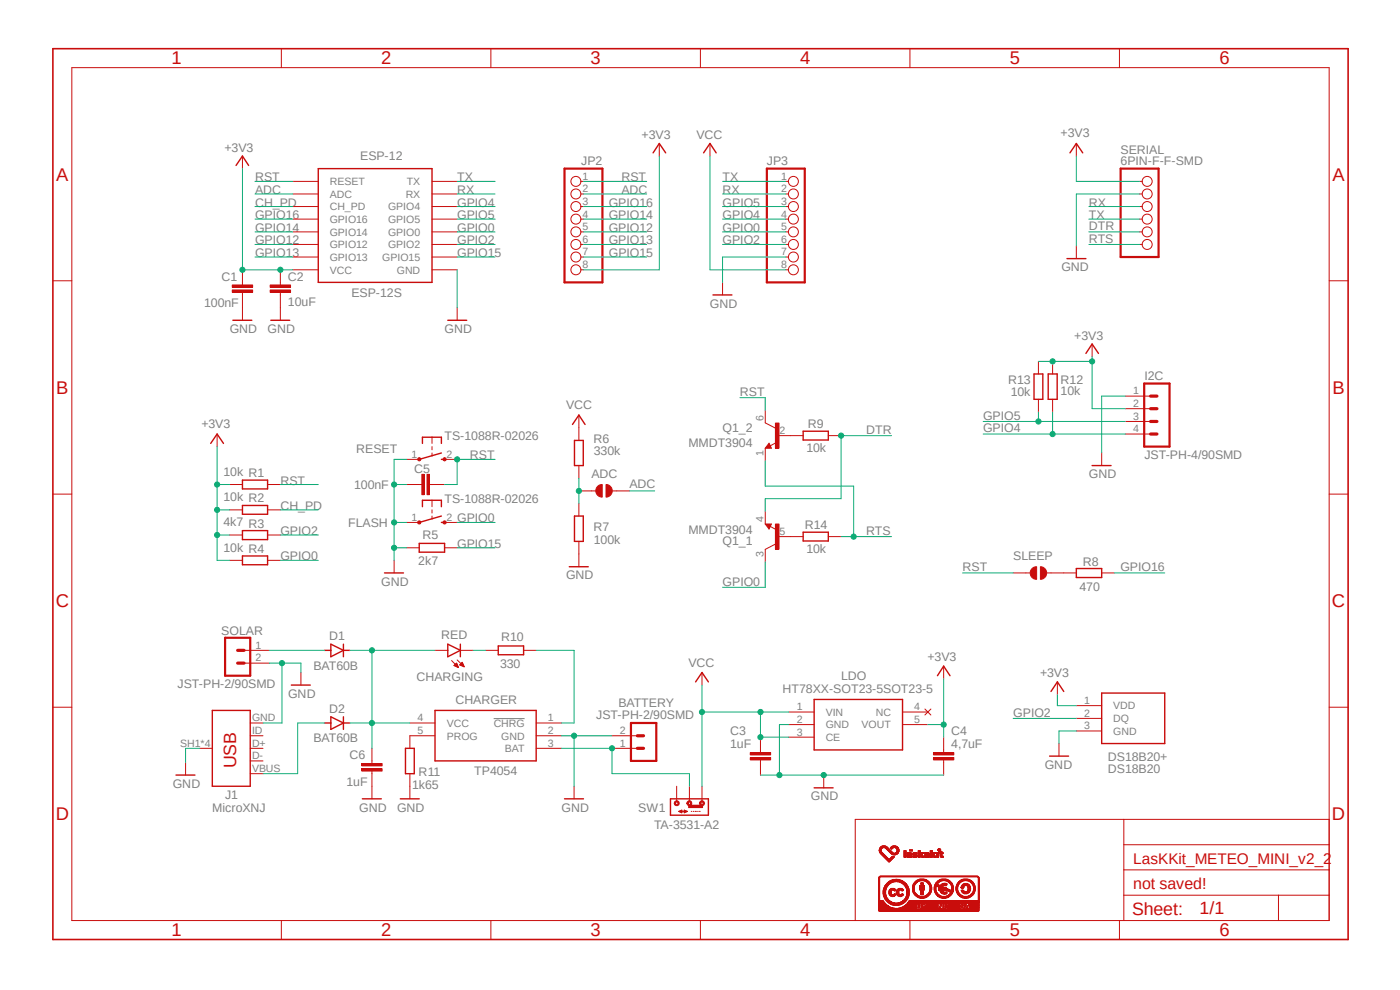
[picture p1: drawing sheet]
<svg xmlns="http://www.w3.org/2000/svg" width="297mm" height="210mm" viewBox="0 0 297 210" stroke-linecap="round" stroke-linejoin="round" font-family="sans-serif">
<defs><g id="words">
<g font-size="3.9" fill="#c90d0c">
<text x="36.4" y="13.7">1</text>
<text x="80.9" y="13.7">2</text>
<text x="125.3" y="13.7">3</text>
<text x="169.8" y="13.7">4</text>
<text x="214.2" y="13.7">5</text>
<text x="258.7" y="13.7">6</text>
<text x="11.9" y="38.3">A</text>
<text x="282.7" y="38.3">A</text>
<text x="11.9" y="83.5">B</text>
<text x="282.7" y="83.5">B</text>
<text x="11.8" y="128.8">C</text>
<text x="282.6" y="128.8">C</text>
<text x="11.8" y="174">D</text>
<text x="282.6" y="174">D</text>
<text x="36.4" y="198.6">1</text>
<text x="80.9" y="198.6">2</text>
<text x="125.3" y="198.6">3</text>
<text x="169.8" y="198.6">4</text>
<text x="214.2" y="198.6">5</text>
<text x="258.7" y="198.6">6</text>
</g>
<g font-size="3.8" fill="#c90d0c">
<text x="50.1" y="163" transform="rotate(-90 50.1 163)">USB</text>
<text x="240.2" y="194.1">Sheet:</text>
<text x="254.5" y="193.9">1/1</text>
</g>
<text font-size="3.4" fill="#c90d0c" x="240.4" y="188.6">not saved!</text>
<text font-size="3.3" fill="#c90d0c" x="240.4" y="183.2">LasKKit_METEO_MINI_v2_2</text>
<g font-size="2.6" fill="#808080">
<text x="136.1" y="29.6">+3V3</text>
<text x="147.7" y="29.6">VCC</text>
<text x="225" y="29.1">+3V3</text>
<text x="47.6" y="32.3">+3V3</text>
<text x="76.4" y="34">ESP-12</text>
<text x="123.3" y="35.1">JP2</text>
<text x="162.7" y="35.1">JP3</text>
<text x="237.7" y="35">6PIN-F-F-SMD</text>
<text x="237.7" y="32.6">SERIAL</text>
<text x="54.1" y="38.5">RST</text>
<text x="54.1" y="41.1">ADC</text>
<text x="97" y="38.5">TX</text>
<text x="97" y="41.1">RX</text>
<text x="131.8" y="38.5">RST</text>
<text x="131.8" y="41.1">ADC</text>
<text x="153.3" y="38.5">TX</text>
<text x="153.3" y="41.1">RX</text>
<text x="54.1" y="46.5">GPIO16</text>
<text x="54.1" y="43.8">CH_PD</text>
<text x="97" y="43.8">GPIO4</text>
<text x="97" y="46.5">GPIO5</text>
<text x="129.2" y="46.5">GPIO14</text>
<text x="129.2" y="43.8">GPIO16</text>
<text x="153.3" y="46.5">GPIO4</text>
<text x="153.3" y="43.8">GPIO5</text>
<text x="231" y="46.5">TX</text>
<text x="231" y="43.8">RX</text>
<text x="54.1" y="51.9">GPIO12</text>
<text x="54.1" y="49.2">GPIO14</text>
<text x="97" y="49.2">GPIO0</text>
<text x="97" y="51.9">GPIO2</text>
<text x="129.2" y="51.9">GPIO13</text>
<text x="129.2" y="49.2">GPIO12</text>
<text x="153.3" y="49.2">GPIO0</text>
<text x="153.3" y="51.9">GPIO2</text>
<text x="231" y="48.9">DTR</text>
<text x="231" y="51.5">RTS</text>
<text x="47" y="59.5">C1</text>
<text x="54.1" y="54.5">GPIO13</text>
<text x="61.1" y="59.5">C2</text>
<text x="97" y="54.5">GPIO15</text>
<text x="129.2" y="54.5">GPIO15</text>
<text x="225.2" y="57.6">GND</text>
<text x="43.3" y="65.2">100nF</text>
<text x="61.1" y="64.9">10uF</text>
<text x="74.5" y="62.9">ESP-12S</text>
<text x="150.6" y="65.3">GND</text>
<text x="48.7" y="70.6">GND</text>
<text x="56.8" y="70.6">GND</text>
<text x="94.3" y="70.6">GND</text>
<text x="227.9" y="72.1">+3V3</text>
<text x="213.9" y="81.4">R13</text>
<text x="225" y="81.4">R12</text>
<text x="225" y="83.8">10k</text>
<text x="242.8" y="80.7">I2C</text>
<text x="120.1" y="86.7">VCC</text>
<text x="157" y="84">RST</text>
<text x="208.6" y="89.1">GPIO5</text>
<text x="214.4" y="84.1">10k</text>
<text x="42.7" y="90.7">+3V3</text>
<text x="94.3" y="93.4">TS-1088R-02026</text>
<text x="125.9" y="93.9">R6</text>
<text x="146" y="94.8">MMDT3904</text>
<text x="153.3" y="91.7">Q1_2</text>
<text x="171.1" y="95.9">10k</text>
<text x="171.4" y="90.8">R9</text>
<text x="183.8" y="92.1">DTR</text>
<text x="208.6" y="91.7">GPIO4</text>
<text x="47.4" y="100.9">10k R1</text>
<text x="75.6" y="96.1">RESET</text>
<text x="87.9" y="100.4">C5</text>
<text x="99.7" y="97.4">RST</text>
<text x="125.5" y="101.5">ADC</text>
<text x="126" y="96.6">330k</text>
<text x="231" y="101.5">GND</text>
<text x="242.8" y="97.4">JST-PH-4/90SMD</text>
<text x="47.4" y="106.3">10k R2</text>
<text x="59.5" y="102.8">RST</text>
<text x="75.1" y="103.7">100nF</text>
<text x="94.3" y="106.8">TS-1088R-02026</text>
<text x="133.5" y="103.5">ADC</text>
<text x="47.4" y="111.6">4k7 R3</text>
<text x="59.5" y="113.5">GPIO2</text>
<text x="59.5" y="108.2">CH_PD</text>
<text x="73.9" y="111.8">FLASH</text>
<text x="97" y="110.8">GPIO0</text>
<text x="125.9" y="112.7">R7</text>
<text x="146" y="113.3">MMDT3904</text>
<text x="170.7" y="112.3">R14</text>
<text x="183.8" y="113.5">RTS</text>
<text x="47.4" y="117">10k R4</text>
<text x="59.5" y="118.9">GPIO0</text>
<text x="88.7" y="119.9">2k7</text>
<text x="89.6" y="114.3">R5</text>
<text x="97" y="116.2">GPIO15</text>
<text x="126" y="115.4">100k</text>
<text x="153.3" y="115.7">Q1_1</text>
<text x="171.1" y="117.3">10k</text>
<text x="215" y="118.9">SLEEP</text>
<text x="229.7" y="120">R8</text>
<text x="80.9" y="124.2">GND</text>
<text x="120.1" y="122.9">GND</text>
<text x="153.3" y="124.2">GPIO0</text>
<text x="204.2" y="121.2">RST</text>
<text x="229" y="125.4">470</text>
<text x="237.7" y="121.2">GPIO16</text>
<text x="46.9" y="134.6">SOLAR</text>
<text x="69.8" y="135.8">D1</text>
<text x="93.6" y="135.5">RED</text>
<text x="106.3" y="136.1">R10</text>
<text x="66.5" y="142.1">BAT60B</text>
<text x="106.1" y="141.7">330</text>
<text x="146" y="141.5">VCC</text>
<text x="196.8" y="140.2">+3V3</text>
<text x="220.6" y="143.7">+3V3</text>
<text x="37.7" y="146">JST-PH-2/90SMD</text>
<text x="61.1" y="148">GND</text>
<text x="88.3" y="144.4">CHARGING</text>
<text x="96.6" y="149.3">CHARGER</text>
<text x="131.2" y="149.9">BATTERY</text>
<text x="166" y="146.9">HT78XX-SOT23-5SOT23-5</text>
<text x="178.4" y="144.3">LDO</text>
<text x="69.8" y="151.2">D2</text>
<text x="126.5" y="152.6">JST-PH-2/90SMD</text>
<text x="154.9" y="156">C3</text>
<text x="201.8" y="156">C4</text>
<text x="215" y="152.1">GPIO2</text>
<text x="66.5" y="157.5">BAT60B</text>
<text x="74.1" y="161">C6</text>
<text x="154.9" y="158.7">1uF</text>
<text x="201.8" y="158.7">4,7uF</text>
<text x="235" y="161.3">DS18B20+</text>
<text x="36.7" y="167.1">GND</text>
<text x="73.5" y="166.7">1uF</text>
<text x="87.4" y="167.3">1k65</text>
<text x="88.8" y="164.6">R11</text>
<text x="100.6" y="164.4">TP4054</text>
<text x="221.7" y="163.1">GND</text>
<text x="235" y="164">DS18B20</text>
<text x="45" y="172.3">MicroXNJ</text>
<text x="47.8" y="169.5">J1</text>
<text x="76.2" y="172.2">GND</text>
<text x="84.2" y="172.2">GND</text>
<text x="119.1" y="172.2">GND</text>
<text x="135.4" y="172.2">SW1</text>
<text x="172" y="169.8">GND</text>
<text x="138.8" y="175.9">TA-3531-A2</text>
</g>
<g font-size="2.2" fill="#808080">
<text x="70" y="39.3">RESET</text>
<text x="70" y="42">ADC</text>
<text x="86.1" y="42">RX</text>
<text x="86.3" y="39.3">TX</text>
<text x="123.6" y="38.1">1</text>
<text x="123.6" y="40.8">2</text>
<text x="165.7" y="38.1">1</text>
<text x="165.7" y="40.8">2</text>
<text x="70" y="44.6">CH_PD</text>
<text x="70" y="47.3">GPIO16</text>
<text x="82.3" y="47.3">GPIO5</text>
<text x="82.3" y="44.6">GPIO4</text>
<text x="123.6" y="43.4">3</text>
<text x="123.6" y="46.1">4</text>
<text x="165.7" y="43.4">3</text>
<text x="165.7" y="46.1">4</text>
<text x="70" y="50">GPIO14</text>
<text x="70" y="52.7">GPIO12</text>
<text x="82.3" y="52.7">GPIO2</text>
<text x="82.3" y="50">GPIO0</text>
<text x="123.6" y="48.8">5</text>
<text x="123.6" y="51.5">6</text>
<text x="165.7" y="48.8">5</text>
<text x="165.7" y="51.5">6</text>
<text x="70" y="55.3">GPIO13</text>
<text x="70" y="58">VCC</text>
<text x="81.1" y="55.3">GPIO15</text>
<text x="84.2" y="58">GND</text>
<text x="123.6" y="54.2">7</text>
<text x="123.6" y="56.9">8</text>
<text x="165.7" y="54.2">7</text>
<text x="165.7" y="56.9">8</text>
<text x="240.4" y="83.7">1</text>
<text x="162" y="89.4" transform="rotate(-90 162 89.4)">6</text>
<text x="240.4" y="86.3">2</text>
<text x="240.4" y="89">3</text>
<text x="165.4" y="92">2</text>
<text x="240.4" y="91.7">4</text>
<text x="87.3" y="97.1">1</text>
<text x="94.7" y="97.1">2</text>
<text x="162" y="96.7" transform="rotate(-90 162 96.7)">1</text>
<text x="87.3" y="110.4">1</text>
<text x="94.7" y="110.4">2</text>
<text x="162" y="110.8" transform="rotate(-90 162 110.8)">4</text>
<text x="165.4" y="113.5">5</text>
<text x="162" y="118.2" transform="rotate(-90 162 118.2)">3</text>
<text x="54.2" y="137.6">1</text>
<text x="54.2" y="140.3">2</text>
<text x="230" y="149.3">1</text>
<text x="53.5" y="153">GND</text>
<text x="53.5" y="155.7">ID</text>
<text x="88.6" y="153">4</text>
<text x="88.6" y="155.7">5</text>
<text x="94.8" y="154.2">VCC</text>
<text x="104.7" y="154.2">CHRG</text>
<text x="116.2" y="153">1</text>
<text x="116.2" y="155.7">2</text>
<text x="131.5" y="155.7">2</text>
<text x="169" y="150.7">1</text>
<text x="169" y="153.3">2</text>
<text x="175.2" y="151.8">VIN</text>
<text x="175.2" y="154.5">GND</text>
<text x="182.8" y="154.5">VOUT</text>
<text x="185.8" y="151.8">NC</text>
<text x="194" y="150.7">4</text>
<text x="194" y="153.3">5</text>
<text x="230" y="154.7">3</text>
<text x="230" y="152">2</text>
<text x="236.2" y="155.9">GND</text>
<text x="236.2" y="153.2">DQ</text>
<text x="236.2" y="150.5">VDD</text>
<text x="38.2" y="158.4">SH1*4</text>
<text x="53.5" y="158.4">D+</text>
<text x="53.5" y="161">D-</text>
<text x="94.8" y="156.9">PROG</text>
<text x="106.3" y="156.9">GND</text>
<text x="107.1" y="159.6">BAT</text>
<text x="116.2" y="158.4">3</text>
<text x="131.5" y="158.4">1</text>
<text x="169" y="156">3</text>
<text x="175.2" y="157.2">CE</text>
<text x="53.5" y="163.7">VBUS</text>
</g>
</g></defs>
<path d="M10.7 10l275.7 189.9M286.4 10l-275.7 189.9" fill="none" stroke="#fff" stroke-width=".21"/>
<path d="M104.7 152.4h6.6" fill="none" stroke="#808080" stroke-width=".21"/>
<path d="M67.5 35.8h24.2v24.1h-24.2z" fill="none" stroke="#c90d0c" stroke-width=".3"/>
<g fill="none" stroke="#c90d0c" stroke-width=".21">
<path d="M15.2 14.4h266.8v180.9h-266.8zM59.7 10.3v4.1M104.1 10.3v4.1M148.6 10.3v4.1M193 10.3v4.1M237.5 10.3v4.1M62.1 38.5h5.4M91.7 38.5h5.3M11.2 59.6h4M62.1 41.1h5.4M62.1 43.8h5.4M62.1 46.5h5.4"/>
<path d="M62.1 49.2h5.4M62.1 51.9h5.4M62.1 54.5h5.4M62.1 57.2h5.4M91.7 41.1h5.3M91.7 43.8h5.3M91.7 46.5h5.3M91.7 49.2h5.3M91.7 51.9h5.3M91.7 54.5h5.3M91.7 57.2h5.3M282 59.6h4"/>
<path d="M11.2 104.8h4M88.9 102.8h.6M91.1 102.8h.6M282 104.8h4M11.2 150h4M282 150h4M238.4 173.8v21.5M238.4 179.2h43.6M282 173.8h-100.6v21.5M59.7 195.3v4M104.1 195.3v4M148.6 195.3v4"/>
<path d="M193 195.3v4M237.5 195.3v4M238.4 189.9h43.6M238.4 184.5h43.6M271.2 189.9v5.4"/>
</g>
<path d="M11.2 10.3h274.8v189h-274.8z" fill="none" stroke="#c90d0c" stroke-width=".34"/>
<path d="M90.6 100.6h.5v4.3h-.5z" fill-rule="evenodd" fill="#c90d0c"/>
<path d="M90.6 100.6h.5v4.3h-.5z" fill="none" stroke="#c90d0c" stroke-width=".21"/>
<path d="M89.5 100.6h.5v4.3h-.5z" fill-rule="evenodd" fill="#c90d0c"/>
<path d="M97 65.3v2.6M86.3 102.8h2.6M89.5 100.6h.5v4.3h-.5zM91.7 102.8h2.6" fill="none" stroke="#c90d0c" stroke-width=".21"/>
<path d="M95 67.9h4" fill="none" stroke="#c90d0c" stroke-width=".3"/>
<path d="M220.7 120.2a1.33 1.33 0 0 1 1.4 1.4 1.33 1.33 0 0 1-1.4 1.3z" fill-rule="evenodd" fill="#c90d0c"/>
<path d="M220.7 120.2a1.33 1.33 0 0 1 1.4 1.4 1.33 1.33 0 0 1-1.4 1.3z" fill="none" stroke="#c90d0c" stroke-width=".21"/>
<path d="M218.9 120.6l.4-.2 .6-.2v2.7a1.33 1.33 0 0 1-1.2-.8 1.33 1.33 0 0 1 .2-1.5z" fill-rule="evenodd" fill="#c90d0c"/>
<path d="M51.4 33.1v2.7M59.5 59.9v.6M228.3 52.2v2.7M59.5 62.1v.5M83.6 118.9v2.6M214.9 121.5h3.7M218.9 120.6l.4-.2 .6-.2v2.7a1.33 1.33 0 0 1-1.2-.8 1.33 1.33 0 0 1 .2-1.5zM222 121.5h3.7M224.3 144.7v2.7M224.7 157.7v2.7" fill="none" stroke="#c90d0c" stroke-width=".21"/>
<path d="M50.1 35.1l1.3-2 1.3 2M226.4 54.9h4M81.6 121.5h4M223 146.7l1.3-2 1.4 2M222.7 160.4h4" fill="none" stroke="#c90d0c" stroke-width=".3"/>
<path d="M57.3 61.5h4.3v.5h-4.3z" fill-rule="evenodd" fill="#c90d0c"/>
<path d="M57.3 61.5h4.3v.5h-4.3z" fill="none" stroke="#c90d0c" stroke-width=".21"/>
<path d="M57.3 60.5h4.3v.5h-4.3z" fill-rule="evenodd" fill="#c90d0c"/>
<path d="M59.5 57.2v2.7M57.3 60.5h4.3v.5h-4.3zM59.5 62.6v5.3M91.7 92.8v1.3M91.7 94.7v.7M91.7 96.1v.7M225.7 121.5h2.6M233.7 121.5h2.7" fill="none" stroke="#c90d0c" stroke-width=".21"/>
<path d="M57.4 67.9h4.1M89.6 94.1v-1.3h4v1.3M93.6 97.5h.7M93.6 96.1l-4.7 1.4M228.3 120.6h5.4v1.9h-5.4z" fill="none" stroke="#c90d0c" stroke-width=".3"/>
<path d="M88.7 97.2l.2-.1 .3 .1v.5l-.3 .1-.2-.1z" fill-rule="evenodd" fill="#c90d0c"/>
<path d="M88.7 97.2l.2-.1 .3 .1v.5l-.3 .1-.2-.1z" fill="none" stroke="#c90d0c" stroke-width=".21"/>
<path d="M94.1 97.2l.2-.1 .3 .1v.5l-.3 .1-.2-.1z" fill-rule="evenodd" fill="#c90d0c"/>
<path d="M86.3 97.5h2.6M94.1 97.2l.2-.1 .3 .1v.5l-.3 .1-.2-.1zM94.3 97.5h2.7M91.7 106.1v1.4M91.7 108.2v.6M91.7 109.5v.7" fill="none" stroke="#c90d0c" stroke-width=".21"/>
<path d="M89.6 107.5v-1.4h4v1.4M93.6 110.8h.7M93.6 109.5l-4.7 1.3" fill="none" stroke="#c90d0c" stroke-width=".3"/>
<circle cx="89" cy="110.8" r=".35" fill="#c90d0c"/>
<circle cx="89" cy="110.8" r=".35" fill="none" stroke="#c90d0c" stroke-width=".21"/>
<circle cx="94.3" cy="110.8" r=".35" fill="#c90d0c"/>
<g fill="none" stroke="#c90d0c" stroke-width=".21">
<path d="M123.2 38.5h.6M139.9 30.4v2.7M166.7 38.5h.6M241.8 38.5h.6M123.2 51.9h.6M123.2 49.2h.6M123.2 46.5h.6M123.2 43.8h.6M123.2 41.1h.6M123.2 54.5h.6M123.2 57.2h.6M153.3 59.9v2.7"/>
<path d="M166.7 51.9h.6M166.7 49.2h.6M166.7 46.5h.6M166.7 43.8h.6M166.7 41.1h.6M166.7 54.5h.6M166.7 57.2h.6M241.8 51.9h.6M241.8 49.2h.6M241.8 46.5h.6M241.8 43.8h.6M241.8 41.1h.6"/>
<path d="M86.3 110.8h2.6M94.3 110.8h2.7M129.8 158.7h5.4M129.8 156.1h5.4M148.9 142.7v2.6M161.3 159.1v.5M200.2 141.3v2.7M161.3 161.2v.6M174.8 164.4v2.7"/>
<circle cx="122.2" cy="38.5" r="1.06"/>
<circle cx="168.3" cy="38.5" r="1.06"/>
<circle cx="243.4" cy="38.5" r="1.06"/>
<circle cx="122.2" cy="43.8" r="1.06"/>
<circle cx="122.2" cy="54.5" r="1.06"/>
<circle cx="122.2" cy="41.1" r="1.06"/>
<circle cx="122.2" cy="46.5" r="1.06"/>
<circle cx="122.2" cy="51.9" r="1.06"/>
<circle cx="122.2" cy="49.2" r="1.06"/>
<circle cx="122.2" cy="57.2" r="1.06"/>
<circle cx="168.3" cy="54.5" r="1.06"/>
<circle cx="168.3" cy="46.5" r="1.06"/>
<circle cx="168.3" cy="51.9" r="1.06"/>
<circle cx="168.3" cy="57.2" r="1.06"/>
<circle cx="168.3" cy="41.1" r="1.06"/>
<circle cx="168.3" cy="49.2" r="1.06"/>
<circle cx="168.3" cy="43.8" r="1.06"/>
<circle cx="243.4" cy="51.9" r="1.06"/>
<circle cx="243.4" cy="46.5" r="1.06"/>
<circle cx="243.4" cy="41.1" r="1.06"/>
<circle cx="243.4" cy="43.8" r="1.06"/>
<circle cx="243.4" cy="49.2" r="1.06"/>
<circle cx="94.3" cy="110.8" r=".35"/>
</g>
<path d="M135.2 158.7h1.3M135.2 156.1h1.3" fill="none" stroke="#c90d0c" stroke-width=".68"/>
<path d="M119.8 35.8h8v24.1h-8zM162.7 35.8h8v24.1h-8zM237.7 35.8h8.1v18.7h-8.1zM133.9 153.4h5.3v8h-5.3z" fill="none" stroke="#c90d0c" stroke-width=".47"/>
<path d="M138.6 32.4l1.3-2 1.3 2M151.3 62.6h4M147.6 144.7l1.3-2 1.4 2M198.9 143.3l1.3-2 1.3 2M172.7 167.1h4" fill="none" stroke="#c90d0c" stroke-width=".3"/>
<path d="M159.2 160.7h4.3v.5h-4.3z" fill-rule="evenodd" fill="#c90d0c"/>
<path d="M159.2 160.7h4.3v.5h-4.3z" fill="none" stroke="#c90d0c" stroke-width=".21"/>
<path d="M159.2 159.6h4.3v.5h-4.3z" fill-rule="evenodd" fill="#c90d0c"/>
<path d="M159.2 159.6h4.3v.5h-4.3zM161.3 156.4v2.7M200.2 159.1v.5M161.3 161.8v2.6M200.2 161.2v.6" fill="none" stroke="#c90d0c" stroke-width=".21"/>
<path d="M198 160.7h4.4v.5h-4.4z" fill-rule="evenodd" fill="#c90d0c"/>
<path d="M198 160.7h4.4v.5h-4.4z" fill="none" stroke="#c90d0c" stroke-width=".21"/>
<path d="M198 159.6h4.4v.5h-4.4z" fill-rule="evenodd" fill="#c90d0c"/>
<g fill="none" stroke="#c90d0c" stroke-width=".21">
<path d="M103 138h2.7M111.1 138h2.6M87 153.4h5.3M87 156.1h5.3M113.7 153.4h5.4M113.7 156.1h5.4M113.7 158.7h5.4M198 159.6h4.4v.5h-4.4zM200.2 156.4v2.7M228.3 155.1h5.4M228.3 152.4h5.4M228.3 149.7h5.4"/>
<path d="M78.9 161.4v.6M78.9 163.6v.5M200.2 161.8v2.6"/>
</g>
<path d="M105.7 137h5.4v1.9h-5.4zM92.3 150.7h21.4v10.7h-21.4zM233.7 147h13.4v10.7h-13.4z" fill="none" stroke="#c90d0c" stroke-width=".3"/>
<path d="M76.8 163.1h4.3v.5h-4.3z" fill-rule="evenodd" fill="#c90d0c"/>
<path d="M76.8 163.1h4.3v.5h-4.3z" fill="none" stroke="#c90d0c" stroke-width=".21"/>
<path d="M76.8 162h4.3v.5h-4.3z" fill-rule="evenodd" fill="#c90d0c"/>
<g fill="none" stroke="#c90d0c" stroke-width=".21">
<path d="M46.1 92.1v2.6M48.7 102.8h2.7M48.7 108.2h2.7M48.7 113.5h2.7M48.7 118.9h2.7M56.8 102.8h2.7M56.8 108.2h2.7M56.8 113.5h2.7M56.8 118.9h2.7M86.3 116.2h2.6M94.3 116.2h2.7M92.3 138h2.7"/>
<path d="M97 140l1.5 1.4M97.7 138h2.6M78.9 158.7v2.7M87 156.1v2.6M95.8 140.1l1.4 1.5M96.3 141.2l.6-.5 .3 .9zM96.4 141.2h.7M96.4 141.1h.7M96.5 141h.5M96.6 140.9h.4M96.6 141.3h.6M96.7 140.8h.2"/>
<path d="M96.8 140.8h.1M96.9 141.4h.3M97.1 141.5h.1M97.5 141h.8M97.7 140.9h.6M97.7 141.1h.6M97.7 140.8h.5M97.8 140.8h.4M97.9 141.2h.5M98 140.6h.1M98 140.5l.5 .9-1-.3zM98 140.5h.1"/>
<path d="M98.2 141.3h.2M98.4 141.4h.1M76.8 162h4.3v.5h-4.3zM78.9 164.1v2.7M87 164.1v5.4M186.6 180h.5M186.6 179.9h.6M186.8 179.8h1.5M186.8 179.7h1.5M186.8 179.7h1.4M186.9 179.7h1.3M187 179.6h1"/>
<path d="M187 179.5h1M187.1 179.5h.8M187.2 179.5h.6M187.4 179.8l-.7 .1M187.6 179.8l.8 .1M187.8 179.9h.6M187.9 180h.6M188.9 179.9h.5M188.9 180h.5M189 179.8h1.5M189 179.7h1.5M189 179.7h1.4"/>
<path d="M189.1 179.7h1.3M189.2 179.6h1.1M189.2 179.5h1M189.4 179.5h.7M189.4 179.5h.6M189.6 179.8l-.7 .1M189.9 179.8l.7 .1M190.1 179.9h.5M190.1 180h.5M186.5 180.5h.4M186.5 180.4h.4M186.5 180.3h.4"/>
<path d="M186.6 180.7h.4M186.6 180.6h.4M186.6 180.6h.3M186.6 180.2h.3M186.6 180.2h.4M186.6 180.1h.4M186.6 180.8h.5M186.6 180.9h.6M186.7 181h.6M186.8 181.1h.6M186.8 181h.5M186.9 181.1h.6"/>
<path d="M186.9 181.2h.6M186.9 180.3h-.4M187 181.3h.6M187.1 181.3l.6 .1M187.1 180l-.5 .1M187.1 181.4h.6M187.2 181.4h.5M187.2 181.5h.6M187.3 181.5l.6 .1M187.3 181.6h.6M187.4 181.7h.6M187.5 181.7l.6 .1"/>
<path d="M187.5 181.8h.6M187.6 181.9h.6M187.7 181.9l.6 .1M187.7 182h.6M187.8 182.1h.6M187.9 182.2h.6M188 182.2h.6M188 180l.6 .1M188 180h.5M188 182.3h.6M188 182.3h1.2M188.1 180.1h.5"/>
<path d="M188.1 180.2h.6M188.2 182.5h.9M188.2 180.3h.6M188.2 180.2h.5M188.2 182.5h.8M188.3 182.5h.7M188.3 180.3h.5M188.3 180.4h.6M188.4 182.7h.4M188.4 180.5h.6M188.4 180.4h.5M188.5 182.8h.3"/>
<path d="M188.5 180.6h.6M188.6 180.6h.5M188.6 182.8v.1M188.6 180.7h.6M188.7 182.3h.5M188.7 182.8h-.1M188.7 182.2h.6M188.7 180.8h.6M188.8 180.9h.7M188.8 180.8h.6M188.8 182.1h.6M188.9 182.1h.5"/>
<path d="M188.9 182.6h-.6M188.9 182h.6M188.9 181h1.6M188.9 181h.7M189 180h.3M189 181.9h.6M189 181.1h1.5M189.1 181.1h1.3M189.1 181.9h.6M189.1 180.1h.1M189.1 182.4h-1M189.1 181.8h.6"/>
<path d="M189.1 181.2h1.2M189.2 181.2h1.1M189.3 181.7h.2M189.3 181.7h.1M189.3 181.3h.9M189.4 182.2h-.7M189.4 181.3h.7M189.6 181.9l-.6 .1M189.8 181.7l-.7 .1M189.9 181h.6M189.9 180.9h.7M190.2 180.8h.4"/>
<path d="M190.2 180h.4M190.2 180.7h.5M190.2 180l.5 .1M190.2 180.1h.5M190.3 180.6h.4M190.3 180.3h.4M190.3 180.2h.4M190.3 180.5h.4M190.3 180.4h.4M191.8 181.9h.4M191.8 181.8h.4M191.8 181.7h.4"/>
<path d="M191.8 181.6h.4M191.8 181.5h.4M191.8 181.4h.4M191.8 181.3h.4M191.8 181.2h.4M191.8 181.1h.4M191.8 181h.4M191.8 180.9h.4M191.8 180.8h.4M191.8 180.7h.4M191.8 180.6h.4M191.8 180.5h.4"/>
<path d="M191.8 180.4h.4M192.4 181.7h1M192.4 181.7h.4M192.4 181.6h.3M192.4 181.5h.3M192.4 181.5h.5M192.4 181.4h1M192.4 181.8h1M192.4 181.1h1M192.4 181h1M192.4 181h.9M192.4 180.9h.9"/>
<path d="M192.5 181.1h.9M192.5 181.9h.9M192.5 181.1v.1M192.6 181.3h.8M192.7 181.9h.2M192.7 180.8h.4M193 181.7h.4M193 180.5h.6M193 180.4h.6M193 180.3h.6M193 181.6h.4M193 181.2h.4"/>
<path d="M193 181.5h.4M193.6 181.8h.9M193.6 181.7h1M193.6 181.3h.8M193.6 181.2h.7M193.6 181.2h.4M193.6 181.1h.9M193.7 181.7h.9M193.7 181.3l.9 .1M193.7 181h.9M193.7 181.9h.7M193.7 181.6h.2"/>
<path d="M193.7 181.6h.1M193.7 181.5v.1M193.7 181.4h.9M193.7 180.9h.9M193.8 181.4h.8M193.9 181.5h.7M193.9 181.9h.4M193.9 180.8h.5M194.1 181.1h-.5M194.2 181.6h.4M194.2 181.5h.4M194.3 181.1h.2"/>
<path d="M194.4 181.1l.1 .1M194.6 181.7l-1 .1M194.8 181.9h.4M194.8 181.8h.4M194.8 181.7h.4M194.8 181.6h.4M194.8 181.6h1M194.8 181.5h.9M194.8 181.4h.9M194.8 181.3l.9 .1M194.8 181.3h.8M194.8 181.2h.9"/>
<path d="M194.8 181.1h.9M194.8 181.1h.4M194.8 181h.4M194.8 180.9h.4M194.8 180.8h.4M194.8 180.7h.4M194.8 180.6h.4M194.8 180.5h.4M194.8 180.4h.4M195.3 181.1h.5M195.4 181.6h.4M195.4 181h.5"/>
<path d="M195.4 181.7h.5M195.5 181.7h.5M195.5 181.9h.5M195.5 181.8h.5M195.5 180.8h.5M196 180.9h-.5M196.1 181.7h1M196.1 181.7h.5M196.1 181.6h.4M196.1 181.5h.4M196.1 181.5h.5M196.1 181.4h1"/>
<path d="M196.1 180.9h.9M196.2 181.8h.9M196.2 181.4h.9M196.2 181.1h.9M196.2 181h.9M196.3 181.9h.4M196.3 181.2h.1M196.3 181.3h.8M196.3 181.9h.3M196.3 180.8h.5M196.6 181.7h.5M196.7 181.6h.4"/>
<path d="M196.7 181.2h.4M196.8 181.5h.3M196.8 181.9h.3M197.4 181.9h.4M197.4 181.8h.4M197.4 181.7h.4M197.4 181.6h.4M197.4 181.6h1M197.4 181.5h.9M197.4 181.4h.9M197.4 181.4h.8M197.4 181.3l.8 .1"/>
<path d="M197.4 181.3h.8M197.4 181.2h.8M197.4 181.1h.9M197.4 181.1h.4M197.4 181h.4M197.4 180.9h.4M197.4 180.8h.4M197.4 180.7h.4M197.4 180.6h.4M197.4 180.5h.4M197.4 180.4h.4M197.9 181.1h.5"/>
<path d="M197.9 181.6h.5M197.9 181h.5M198 181.7h.5M198 181h.5M198 181.7l.5 .1M198.1 181.8h.4M198.1 181.9h.5M198.1 180.8h.4M198.5 180.9h-.5M198.8 181.9h.3M198.8 181.8h.3M198.8 181.7h.3"/>
<path d="M198.8 181.6h.3M198.8 181.5h.3M198.8 181.4h.3M198.8 181.3h.3M198.8 181.2h.3M198.8 181.1h.3M198.8 181h.3M198.8 180.9h.3M198.8 180.8h.3M198.9 180.4h.7M198.9 180.3h.7M198.9 180.2h.7"/>
<path d="M199.1 180.6h.3M199.1 180.5h.3M199.1 180.1h.3M199.1 180h.3M199.3 181.1h.8M199.3 181h.8M199.3 180.9h.8M199.4 180.8h.7M199.5 181.6h.4M199.5 181.5l.4 .1M199.5 181.5h.3M199.5 181.4h.3"/>
<path d="M199.5 181.3h.3M199.5 181.2h.3M199.5 180.8h.3M199.5 180.7h.3M199.5 180.6h.3M199.5 181.7l.7 .1M199.5 181.7h.6M199.6 181.9h.6M199.6 181.8h.6M199.7 181.9h.3M200 181.6h.1"/>
</g>
<path d="M44.7 94.1l1.4-2 1.3 2M51.4 101.9h5.4v1.8h-5.4zM51.4 107.2h5.4v1.9h-5.4zM51.4 112.6h5.4v1.9h-5.4zM51.4 117.9h5.4v1.9h-5.4zM88.9 115.3h5.4v1.8h-5.4zM95 136.7l2.7 1.3-2.7 1.3zM97.7 136.7v2.6M86 158.7h1.9v5.4h-1.9zM84.9 169.5h4" fill="none" stroke="#c90d0c" stroke-width=".3"/>
<path d="M128.6 102.8a1.33 1.33 0 0 1 1.3 1.3 1.33 1.33 0 0 1-1.3 1.4z" fill-rule="evenodd" fill="#c90d0c"/>
<path d="M128.6 102.8a1.33 1.33 0 0 1 1.3 1.3 1.33 1.33 0 0 1-1.3 1.4z" fill="none" stroke="#c90d0c" stroke-width=".21"/>
<path d="M126.8 103.2l.3-.3 .7-.1v2.7a1.33 1.33 0 0 1-1.3-.9 1.33 1.33 0 0 1 .3-1.4z" fill-rule="evenodd" fill="#c90d0c"/>
<path d="M51.4 59.9v.6M51.4 62.1v.5M122.8 88.1v5.3M122.8 98.8v2.6M122.8 104.1h3.6M122.8 106.8v2.7M122.8 114.9v5.3M126.8 103.2l.3-.3 .7-.1v2.7a1.33 1.33 0 0 1-1.3-.9 1.33 1.33 0 0 1 .3-1.4zM129.9 104.1h3.6" fill="none" stroke="#c90d0c" stroke-width=".21"/>
<path d="M121.5 90l1.3-1.9 1.3 1.9M121.9 93.4h1.8v5.4h-1.8zM121.9 109.5h1.8v5.4h-1.8zM120.8 120.2h4" fill="none" stroke="#c90d0c" stroke-width=".3"/>
<path d="M49.3 61.5h4.3v.5h-4.3z" fill-rule="evenodd" fill="#c90d0c"/>
<path d="M49.3 61.5h4.3v.5h-4.3z" fill="none" stroke="#c90d0c" stroke-width=".21"/>
<path d="M49.3 60.5h4.3v.5h-4.3z" fill-rule="evenodd" fill="#c90d0c"/>
<g fill="none" stroke="#c90d0c" stroke-width=".21">
<path d="M150.6 30.4v2.7M228.3 30.4v2.7M51.4 57.2v2.7M49.3 60.5h4.3v.5h-4.3zM51.4 62.6v5.3M220.3 76.7v2.6M223.3 76.7v2.6M231.7 73v2.6M167.7 92.4h2.7M175.7 92.4h2.7M220.3 84.7v2.7M223.3 84.7v2.7"/>
<path d="M233.7 96.1v2.7M162.3 111.2h1.4l-.5 1zM163.4 111.7l1.3 .7M164.5 115.4l-2.2 1.1M167.7 113.8h2.7M175.7 113.8h2.7M51.8 138h5.3M42.4 158.7h2.6M51.8 140.7h5.3M53.1 158.7h2.7M53.1 153.4h2.7M53.1 156.1h2.7"/>
<path d="M63.8 142.7v2.6M167.3 151h5.4M167.3 153.7h5.4M167.3 156.4h5.4M191.5 151h5.3M191.5 153.7h5.3M196.2 150.4l1.3 1.3M197.5 150.4l-1.3 1.3M39.4 161.8v2.6M53.1 161.4h2.7M53.1 164.1h2.7M78.9 166.8v2.7"/>
<path d="M121.8 166.8v2.7"/>
</g>
<g fill="none" stroke="#c90d0c" stroke-width=".3">
<path d="M149.3 32.4l1.3-2 1.3 2M227 32.4l1.3-2 1.4 2M49.4 67.9h4M219.4 79.3h1.8v5.4h-1.8zM222.4 79.3h1.9v5.4h-1.9zM230.4 75l1.3-2 1.3 2M170.4 91.5h5.3v1.8h-5.3zM231.7 98.8h4M163.4 111.3h-.8l.6 .7 .2-.6h-.4l.2 .3M170.4 112.9h5.3v1.9h-5.3zM68.8 138h1.4M70.2 136.7l2.7 1.3-2.7 1.3z"/>
<path d="M72.9 136.7v2.6M72.9 138h1.3M45 150.7h8.1v16.1h-8.1zM61.8 145.3h4M68.8 153.4h1.4M70.2 152.1l2.7 1.3-2.7 1.3zM72.9 152.1v2.6M72.9 153.4h1.3M172.7 148.4h18.8v10.7h-18.8zM37.3 164.4h4.1M76.9 169.5h4M119.8 169.5h4"/>
</g>
<path d="M50.4 138h1.4M50.4 140.7h1.4" fill="none" stroke="#c90d0c" stroke-width=".68"/>
<path d="M47.8 135.3h5.3v8h-5.3z" fill="none" stroke="#c90d0c" stroke-width=".47"/>
<path d="M164.5 111.2h.8v5.3h-.8z" fill-rule="evenodd" fill="#c90d0c"/>
<path d="M162.3 89.7l2.2 1.1M163.2 94l.5 1.1h-1.4zM164.7 93.9l-1.3 .7M162.3 108.5v2.7M162.3 116.5v2.7M164.5 111.2h.8v5.3h-.8zM165 113.8h2.7" fill="none" stroke="#c90d0c" stroke-width=".21"/>
<path d="M163.2 94.5l-.2 .3h.4l-.2-.5-.6 .7h.8" fill="none" stroke="#c90d0c" stroke-width=".3"/>
<path d="M164.5 89.7h.8v5.4h-.8z" fill-rule="evenodd" fill="#c90d0c"/>
<g fill="none" stroke="#c90d0c" stroke-width=".21">
<path d="M162.3 87v2.7M162.3 95.1v2.6M164.5 89.7h.8v5.4h-.8zM165 92.4h2.7M143.6 169.6v.4M144.1 172.1h1.7M146.3 169.6v.4M146.6 172.1h.2M147.1 172.1h.1M147.4 172.1h.3M148 172.1h.1M148.4 172.1h.1"/>
<path d="M148.9 169.6v.4"/>
</g>
<path d="M142.2 169.5h8.1v3.4h-8.1z" fill="none" stroke="#c90d0c" stroke-width=".3"/>
<path d="M148.5 170.1l.3-.2h.3l.4 .5-.1 .3-.3 .2-.6-.2-.1-.3h.3l.1-.3 .4 .3-.1 .2h-.3l-.1-.2h-.3z" fill-rule="evenodd" fill="#c90d0c"/>
<path d="M148.5 170.1l.3-.2h.3l.4 .5-.1 .3-.3 .2-.6-.2-.1-.3h.3l.1-.3 .4 .3-.1 .2h-.3l-.1-.2h-.3z" fill="none" stroke="#c90d0c" stroke-width=".21"/>
<path d="M145.8 170.1l.3-.2h.3l.3 .2v.6l-.3 .2-.6-.2-.1-.3h.3l.2-.3 .3 .3v.2h-.3l-.2-.2h-.3z" fill-rule="evenodd" fill="#c90d0c"/>
<path d="M145.8 170.1l.3-.2h.3l.3 .2v.6l-.3 .2-.6-.2-.1-.3h.3l.2-.3 .3 .3v.2h-.3l-.2-.2h-.3z" fill="none" stroke="#c90d0c" stroke-width=".21"/>
<path d="M143.1 170.1l.3-.2 .6 .2v.6l-.3 .2-.6-.2-.1-.3h.3l.2-.3 .3 .3v.2h-.3l-.2-.2h-.3z" fill-rule="evenodd" fill="#c90d0c"/>
<path d="M143.1 170.1l.3-.2 .6 .2v.6l-.3 .2-.6-.2-.1-.3h.3l.2-.3 .3 .3v.2h-.3l-.2-.2h-.3z" fill="none" stroke="#c90d0c" stroke-width=".21"/>
<path d="M146.1 170.8h3v.5h-3z" fill-rule="evenodd" fill="#c90d0c"/>
<g fill="none" stroke="#c90d0c" stroke-width=".21">
<path d="M238.7 84h5.4M238.7 86.7h5.4M238.7 89.4h5.4M238.7 92.1h5.4M143.6 166.8v2.7M144 172.1l.7-.2v.5zM144.1 172.2h.6M144.1 172.1h.6M144.3 172.3h.4M144.4 172h.3M144.5 172.4h.2M144.6 171.9h.1"/>
<path d="M145.2 171.9l.6 .2-.6 .3zM145.2 172.4h.1M145.2 172.3h.3M145.2 172.2h.6M145.2 172.1h.5M145.2 172h.3M145.2 171.9h.1M146.1 170.8h3v.5h-3zM146.3 166.8v2.7M148.9 166.8v2.7M186.4 193.2l21.3 .1zM186.4 193.1l21.3 .1z"/>
<path d="M186.4 193l21.3 .1zM186.4 193h21.3zM186.4 192.9l21.3 .1zM186.4 192.8l21.3 .1zM186.4 192.8l8.1 .1zM186.4 193.2h21.3M186.4 193h21.3M186.4 192.8l21.3 .1M186.5 193.2l21.1 .1zM186.5 193.3h21.1"/>
</g>
<path d="M244.1 84h1.3M244.1 86.7h1.3M244.1 89.4h1.3M244.1 92.1h1.3" fill="none" stroke="#c90d0c" stroke-width=".68"/>
<path d="M242.7 81.4h5.4v13.3h-5.4z" fill="none" stroke="#c90d0c" stroke-width=".47"/>
<path d="M195.2 192.8l.7 .1z" fill-rule="evenodd" fill="#c90d0c"/>
<path d="M195.2 192.8l.7 .1zM196.2 192.8l2.8 .1zM196.2 192.8h2.8" fill="none" stroke="#c90d0c" stroke-width=".21"/>
<path d="M199.3 192.8l.4 .1z" fill-rule="evenodd" fill="#c90d0c"/>
<path d="M199.3 192.8l.4 .1z" fill="none" stroke="#c90d0c" stroke-width=".21"/>
<path d="M200 192.8l.5 .1z" fill-rule="evenodd" fill="#c90d0c"/>
<path d="M200 192.8l.5 .1zM201 192.8l2.9 .1zM201 192.8h2.9" fill="none" stroke="#c90d0c" stroke-width=".21"/>
<path d="M204.4 192.8l.2 .1z" fill-rule="evenodd" fill="#c90d0c"/>
<path d="M204.4 192.8l.2 .1z" fill="none" stroke="#c90d0c" stroke-width=".21"/>
<path d="M204.9 192.8l.6 .1z" fill-rule="evenodd" fill="#c90d0c"/>
<path d="M204.9 192.8l.6 .1z" fill="none" stroke="#c90d0c" stroke-width=".21"/>
<path d="M205.8 192.8l1.9 .1z" fill-rule="evenodd" fill="#c90d0c"/>
<path d="M186.4 192.7l8.1 .1zM186.4 192.8h8.1M205.8 192.8l1.9 .1z" fill="none" stroke="#c90d0c" stroke-width=".21"/>
<path d="M195.3 192.7l.6 .1z" fill-rule="evenodd" fill="#c90d0c"/>
<path d="M195.3 192.7l.6 .1zM196.2 192.7l2.8 .1zM196.2 192.8h2.8" fill="none" stroke="#c90d0c" stroke-width=".21"/>
<path d="M199.3 192.7l.4 .1z" fill-rule="evenodd" fill="#c90d0c"/>
<path d="M199.3 192.7l.4 .1z" fill="none" stroke="#c90d0c" stroke-width=".21"/>
<path d="M200.1 192.7l.3 .1z" fill-rule="evenodd" fill="#c90d0c"/>
<path d="M200.1 192.7l.3 .1zM201.1 192.7l2.7 .1zM201.1 192.8h2.7" fill="none" stroke="#c90d0c" stroke-width=".21"/>
<path d="M204.5 192.7l.1 .1z" fill-rule="evenodd" fill="#c90d0c"/>
<path d="M204.5 192.7l.1 .1z" fill="none" stroke="#c90d0c" stroke-width=".21"/>
<path d="M204.9 192.7l.5 .1z" fill-rule="evenodd" fill="#c90d0c"/>
<path d="M204.9 192.7l.5 .1z" fill="none" stroke="#c90d0c" stroke-width=".21"/>
<path d="M205.8 192.7l1.9 .1z" fill-rule="evenodd" fill="#c90d0c"/>
<path d="M186.4 192.7l8.1 .1zM186.4 192.7h8.1M205.8 192.7l1.9 .1z" fill="none" stroke="#c90d0c" stroke-width=".21"/>
<path d="M195.4 192.7l.5 .1z" fill-rule="evenodd" fill="#c90d0c"/>
<path d="M195.4 192.7l.5 .1zM196.2 192.7l2.8 .1zM196.2 192.7h2.8" fill="none" stroke="#c90d0c" stroke-width=".21"/>
<path d="M199.3 192.7l.4 .1z" fill-rule="evenodd" fill="#c90d0c"/>
<path d="M199.3 192.7l.4 .1z" fill="none" stroke="#c90d0c" stroke-width=".21"/>
<path d="M200 192.7l.4 .1z" fill-rule="evenodd" fill="#c90d0c"/>
<path d="M200 192.7l.4 .1zM201.2 192.7l2.5 .1zM201.2 192.7h2.5" fill="none" stroke="#c90d0c" stroke-width=".21"/>
<path d="M204.6 192.7v.1z" fill-rule="evenodd" fill="#c90d0c"/>
<path d="M204.6 192.7v.1z" fill="none" stroke="#c90d0c" stroke-width=".21"/>
<path d="M204.9 192.7l.5 .1z" fill-rule="evenodd" fill="#c90d0c"/>
<path d="M204.9 192.7l.5 .1z" fill="none" stroke="#c90d0c" stroke-width=".21"/>
<path d="M205.8 192.7l1.9 .1z" fill-rule="evenodd" fill="#c90d0c"/>
<path d="M186.4 192.6l3.3 .1zM186.4 192.7h3.3M190.6 192.6l3.8 .1zM190.6 192.7h3.8M205.8 192.7l1.9 .1z" fill="none" stroke="#c90d0c" stroke-width=".21"/>
<path d="M195.4 192.6l.5 .1z" fill-rule="evenodd" fill="#c90d0c"/>
<path d="M195.4 192.6l.5 .1zM196.2 192.6l2.8 .1zM196.2 192.7h2.8" fill="none" stroke="#c90d0c" stroke-width=".21"/>
<path d="M199.3 192.6l.3 .1z" fill-rule="evenodd" fill="#c90d0c"/>
<path d="M199.3 192.6l.3 .1z" fill="none" stroke="#c90d0c" stroke-width=".21"/>
<path d="M200.1 192.6l.2 .1z" fill-rule="evenodd" fill="#c90d0c"/>
<path d="M200.1 192.6l.2 .1zM201.2 192.6l2.5 .1zM201.2 192.7h2.5" fill="none" stroke="#c90d0c" stroke-width=".21"/>
<path d="M204.6 192.6v.1z" fill-rule="evenodd" fill="#c90d0c"/>
<path d="M204.6 192.6v.1z" fill="none" stroke="#c90d0c" stroke-width=".21"/>
<path d="M204.9 192.6l.5 .1z" fill-rule="evenodd" fill="#c90d0c"/>
<path d="M204.9 192.6l.5 .1z" fill="none" stroke="#c90d0c" stroke-width=".21"/>
<path d="M205.7 192.6l2 .1z" fill-rule="evenodd" fill="#c90d0c"/>
<path d="M186.4 192.6l3 .1zM186.4 192.6h3M190.9 192.6l3.5 .1zM190.9 192.6h3.5M205.7 192.6l2 .1z" fill="none" stroke="#c90d0c" stroke-width=".21"/>
<path d="M195.5 192.6l.4 .1z" fill-rule="evenodd" fill="#c90d0c"/>
<path d="M195.5 192.6l.4 .1zM196.2 192.6l2.8 .1zM196.2 192.6h2.8" fill="none" stroke="#c90d0c" stroke-width=".21"/>
<path d="M199.3 192.6l.3 .1z" fill-rule="evenodd" fill="#c90d0c"/>
<path d="M199.3 192.6l.3 .1z" fill="none" stroke="#c90d0c" stroke-width=".21"/>
<path d="M200.1 192.6l.1 .1z" fill-rule="evenodd" fill="#c90d0c"/>
<path d="M200.1 192.6l.1 .1zM201.3 192.6l2.3 .1zM201.3 192.6h2.3" fill="none" stroke="#c90d0c" stroke-width=".21"/>
<path d="M204.6 192.6v.1z" fill-rule="evenodd" fill="#c90d0c"/>
<path d="M204.6 192.6v.1z" fill="none" stroke="#c90d0c" stroke-width=".21"/>
<path d="M205 192.6l.4 .1z" fill-rule="evenodd" fill="#c90d0c"/>
<path d="M205 192.6l.4 .1z" fill="none" stroke="#c90d0c" stroke-width=".21"/>
<path d="M205.7 192.6l2 .1z" fill-rule="evenodd" fill="#c90d0c"/>
<path d="M186.4 192.5l2.8 .1zM186.4 192.6h2.8M191.1 192.5l3.4 .1zM191.1 192.6h3.4M205.7 192.6l2 .1z" fill="none" stroke="#c90d0c" stroke-width=".21"/>
<path d="M194.7 192.5l.4 .1z" fill-rule="evenodd" fill="#c90d0c"/>
<path d="M194.7 192.5l.4 .1z" fill="none" stroke="#c90d0c" stroke-width=".21"/>
<path d="M195.5 192.5l.4 .1z" fill-rule="evenodd" fill="#c90d0c"/>
<path d="M195.5 192.5l.4 .1zM196.2 192.5l2.8 .1zM196.2 192.6h2.8" fill="none" stroke="#c90d0c" stroke-width=".21"/>
<path d="M199.3 192.5l.3 .1z" fill-rule="evenodd" fill="#c90d0c"/>
<path d="M199.3 192.5l.3 .1z" fill="none" stroke="#c90d0c" stroke-width=".21"/>
<path d="M200.1 192.5l.1 .1z" fill-rule="evenodd" fill="#c90d0c"/>
<path d="M200.1 192.5l.1 .1z" fill="none" stroke="#c90d0c" stroke-width=".21"/>
<path d="M200.6 192.5l.3 .1z" fill-rule="evenodd" fill="#c90d0c"/>
<path d="M200.6 192.5l.3 .1zM201.3 192.5l2.3 .1zM201.3 192.6h2.3" fill="none" stroke="#c90d0c" stroke-width=".21"/>
<path d="M204 192.5l.3 .1z" fill-rule="evenodd" fill="#c90d0c"/>
<path d="M204 192.5l.3 .1z" fill="none" stroke="#c90d0c" stroke-width=".21"/>
<path d="M204.6 192.5l.1 .1z" fill-rule="evenodd" fill="#c90d0c"/>
<path d="M186.4 192.5l2.7 .1zM186.4 192.5h2.7M191.2 192.5l3.2 .1zM191.2 192.5h3.2M204.6 192.5l.1 .1zM205.7 192.5l2 .1zM205.7 192.6h2" fill="none" stroke="#c90d0c" stroke-width=".21"/>
<path d="M194.7 192.5l.5 .1z" fill-rule="evenodd" fill="#c90d0c"/>
<path d="M194.7 192.5l.5 .1z" fill="none" stroke="#c90d0c" stroke-width=".21"/>
<path d="M195.5 192.5l.4 .1z" fill-rule="evenodd" fill="#c90d0c"/>
<path d="M195.5 192.5l.4 .1zM196.2 192.5l2.8 .1zM196.2 192.5h2.8" fill="none" stroke="#c90d0c" stroke-width=".21"/>
<path d="M199.3 192.5l.2 .1z" fill-rule="evenodd" fill="#c90d0c"/>
<path d="M199.3 192.5l.2 .1z" fill="none" stroke="#c90d0c" stroke-width=".21"/>
<path d="M200.1 192.5l.1 .1z" fill-rule="evenodd" fill="#c90d0c"/>
<path d="M200.1 192.5l.1 .1z" fill="none" stroke="#c90d0c" stroke-width=".21"/>
<path d="M200.6 192.5l.3 .1z" fill-rule="evenodd" fill="#c90d0c"/>
<path d="M200.6 192.5l.3 .1zM201.3 192.5l2.3 .1zM201.3 192.5h2.3" fill="none" stroke="#c90d0c" stroke-width=".21"/>
<path d="M203.9 192.5l.4 .1z" fill-rule="evenodd" fill="#c90d0c"/>
<path d="M203.9 192.5l.4 .1z" fill="none" stroke="#c90d0c" stroke-width=".21"/>
<path d="M204.6 192.5l.1 .1z" fill-rule="evenodd" fill="#c90d0c"/>
<path d="M186.4 192.4l2.5 .1zM186.4 192.4h2.5M191.3 192.4l3.2 .1zM191.3 192.4h3.2M204.6 192.5l.1 .1zM205.7 192.5l2 .1zM205.7 192.5h2" fill="none" stroke="#c90d0c" stroke-width=".21"/>
<path d="M194.7 192.4l.5 .1z" fill-rule="evenodd" fill="#c90d0c"/>
<path d="M194.7 192.4l.5 .1z" fill="none" stroke="#c90d0c" stroke-width=".21"/>
<path d="M195.5 192.4l.4 .1z" fill-rule="evenodd" fill="#c90d0c"/>
<path d="M195.5 192.4l.4 .1zM196.2 192.4l2.8 .1zM196.2 192.4h2.8" fill="none" stroke="#c90d0c" stroke-width=".21"/>
<path d="M199.3 192.4l.2 .1z" fill-rule="evenodd" fill="#c90d0c"/>
<path d="M199.3 192.4l.2 .1z" fill="none" stroke="#c90d0c" stroke-width=".21"/>
<path d="M200.1 192.4l.1 .1z" fill-rule="evenodd" fill="#c90d0c"/>
<path d="M200.1 192.4l.1 .1z" fill="none" stroke="#c90d0c" stroke-width=".21"/>
<path d="M200.5 192.4l.5 .1z" fill-rule="evenodd" fill="#c90d0c"/>
<path d="M200.5 192.4l.5 .1zM201.3 192.4l2.3 .1zM201.3 192.4h2.3" fill="none" stroke="#c90d0c" stroke-width=".21"/>
<path d="M203.9 192.4l.4 .1z" fill-rule="evenodd" fill="#c90d0c"/>
<path d="M203.9 192.4l.4 .1z" fill="none" stroke="#c90d0c" stroke-width=".21"/>
<path d="M204.6 192.4l.1 .1z" fill-rule="evenodd" fill="#c90d0c"/>
<path d="M186.4 192.4h2.4zM186.4 192.4h2.4M191.5 192.4h3zM191.5 192.4h3M204.6 192.4l.1 .1zM205.7 192.4l2 .1zM205.7 192.4h2" fill="none" stroke="#c90d0c" stroke-width=".21"/>
<path d="M194.7 192.4h.5z" fill-rule="evenodd" fill="#c90d0c"/>
<path d="M194.7 192.4h.5z" fill="none" stroke="#c90d0c" stroke-width=".21"/>
<path d="M195.5 192.4h.4z" fill-rule="evenodd" fill="#c90d0c"/>
<path d="M195.5 192.4h.4zM196.2 192.4h2.8zM196.2 192.4h2.8" fill="none" stroke="#c90d0c" stroke-width=".21"/>
<path d="M199.3 192.4h.2z" fill-rule="evenodd" fill="#c90d0c"/>
<path d="M199.3 192.4h.2z" fill="none" stroke="#c90d0c" stroke-width=".21"/>
<path d="M200.1 192.4h.1z" fill-rule="evenodd" fill="#c90d0c"/>
<path d="M200.1 192.4h.1z" fill="none" stroke="#c90d0c" stroke-width=".21"/>
<path d="M200.5 192.4h.5z" fill-rule="evenodd" fill="#c90d0c"/>
<path d="M200.5 192.4h.5zM201.3 192.4h2.3zM201.3 192.4h2.3" fill="none" stroke="#c90d0c" stroke-width=".21"/>
<path d="M203.9 192.4h.3z" fill-rule="evenodd" fill="#c90d0c"/>
<path d="M203.9 192.4h.3z" fill="none" stroke="#c90d0c" stroke-width=".21"/>
<path d="M204.6 192.4h.1z" fill-rule="evenodd" fill="#c90d0c"/>
<path d="M186.4 192.3l2.3 .1zM186.4 192.4h2.3M191.6 192.3l2.9 .1zM191.6 192.4h2.9M204.6 192.4h.1zM205.7 192.4h2zM205.7 192.4h2" fill="none" stroke="#c90d0c" stroke-width=".21"/>
<path d="M194.7 192.3l.4 .1z" fill-rule="evenodd" fill="#c90d0c"/>
<path d="M194.7 192.3l.4 .1z" fill="none" stroke="#c90d0c" stroke-width=".21"/>
<path d="M195.5 192.3l.4 .1z" fill-rule="evenodd" fill="#c90d0c"/>
<path d="M195.5 192.3l.4 .1zM196.3 192.3l2.7 .1zM196.3 192.4h2.7" fill="none" stroke="#c90d0c" stroke-width=".21"/>
<path d="M199.3 192.3l.1 .1z" fill-rule="evenodd" fill="#c90d0c"/>
<path d="M199.3 192.3l.1 .1z" fill="none" stroke="#c90d0c" stroke-width=".21"/>
<path d="M200.1 192.3l.1 .1z" fill-rule="evenodd" fill="#c90d0c"/>
<path d="M200.1 192.3l.1 .1z" fill="none" stroke="#c90d0c" stroke-width=".21"/>
<path d="M200.5 192.3l.5 .1z" fill-rule="evenodd" fill="#c90d0c"/>
<path d="M200.5 192.3l.5 .1zM201.3 192.3l2.7 .1zM201.3 192.4h2.7" fill="none" stroke="#c90d0c" stroke-width=".21"/>
<path d="M204.6 192.3l.2 .1z" fill-rule="evenodd" fill="#c90d0c"/>
<path d="M186.4 192.3l2.2 .1zM186.4 192.3h2.2M191.6 192.3l2.8 .1zM191.6 192.3h2.8M204.6 192.3l.2 .1zM205.7 192.3l2 .1zM205.7 192.4h2" fill="none" stroke="#c90d0c" stroke-width=".21"/>
<path d="M195.5 192.3l.3 .1z" fill-rule="evenodd" fill="#c90d0c"/>
<path d="M195.5 192.3l.3 .1zM196.3 192.3l2.7 .1zM196.3 192.3h2.7" fill="none" stroke="#c90d0c" stroke-width=".21"/>
<path d="M199.3 192.3l.1 .1z" fill-rule="evenodd" fill="#c90d0c"/>
<path d="M199.3 192.3l.1 .1z" fill="none" stroke="#c90d0c" stroke-width=".21"/>
<path d="M200.1 192.3l.1 .1z" fill-rule="evenodd" fill="#c90d0c"/>
<path d="M200.1 192.3l.1 .1zM200.4 192.3l3.5 .1zM200.4 192.3h3.5" fill="none" stroke="#c90d0c" stroke-width=".21"/>
<path d="M204.6 192.3l.2 .1z" fill-rule="evenodd" fill="#c90d0c"/>
<path d="M204.6 192.3l.2 .1z" fill="none" stroke="#c90d0c" stroke-width=".21"/>
<path d="M205.1 192.3l.2 .1z" fill-rule="evenodd" fill="#c90d0c"/>
<path d="M186.4 192.2l2.1 .1zM186.4 192.2h2.1M191.8 192.2l2.7 .1zM191.8 192.2h2.7M205.1 192.3l.2 .1zM205.7 192.3l2 .1zM205.7 192.3h2" fill="none" stroke="#c90d0c" stroke-width=".21"/>
<path d="M195.4 192.2l.4 .1z" fill-rule="evenodd" fill="#c90d0c"/>
<path d="M195.4 192.2l.4 .1zM196.3 192.2l2.7 .1zM196.3 192.2h2.7" fill="none" stroke="#c90d0c" stroke-width=".21"/>
<path d="M199.3 192.2l.1 .1z" fill-rule="evenodd" fill="#c90d0c"/>
<path d="M199.3 192.2l.1 .1z" fill="none" stroke="#c90d0c" stroke-width=".21"/>
<path d="M200.1 192.2l.1 .1z" fill-rule="evenodd" fill="#c90d0c"/>
<path d="M200.1 192.2l.1 .1zM200.4 192.2l3.4 .1zM200.4 192.2h3.4" fill="none" stroke="#c90d0c" stroke-width=".21"/>
<path d="M204.6 192.2l.2 .1z" fill-rule="evenodd" fill="#c90d0c"/>
<path d="M204.6 192.2l.2 .1z" fill="none" stroke="#c90d0c" stroke-width=".21"/>
<path d="M205.1 192.2l.2 .1z" fill-rule="evenodd" fill="#c90d0c"/>
<path d="M186.4 192.2h2.1zM186.4 192.2h2.1M191.9 192.2h2.6zM191.9 192.2h2.6M205.1 192.2l.2 .1zM205.6 192.2l2.1 .1zM205.6 192.2h2.1" fill="none" stroke="#c90d0c" stroke-width=".21"/>
<path d="M195.4 192.2h.4z" fill-rule="evenodd" fill="#c90d0c"/>
<path d="M195.4 192.2h.4zM196.3 192.2h2.7zM196.3 192.2h2.7" fill="none" stroke="#c90d0c" stroke-width=".21"/>
<path d="M199.7 192.2h.1z" fill-rule="evenodd" fill="#c90d0c"/>
<path d="M199.7 192.2h.1z" fill="none" stroke="#c90d0c" stroke-width=".21"/>
<path d="M200.1 192.2h.1z" fill-rule="evenodd" fill="#c90d0c"/>
<path d="M200.1 192.2h.1zM200.5 192.2h3.2zM200.5 192.2h3.2" fill="none" stroke="#c90d0c" stroke-width=".21"/>
<path d="M204.6 192.2h.2z" fill-rule="evenodd" fill="#c90d0c"/>
<path d="M204.6 192.2h.2z" fill="none" stroke="#c90d0c" stroke-width=".21"/>
<path d="M205.1 192.2h.2z" fill-rule="evenodd" fill="#c90d0c"/>
<path d="M205.1 192.2h.2zM205.6 192.2h2.1zM205.6 192.2h2.1" fill="none" stroke="#c90d0c" stroke-width=".21"/>
<path d="M186.4 192.1l1.9 .1z" fill-rule="evenodd" fill="#c90d0c"/>
<path d="M186.4 192.1l1.9 .1zM191.9 192.1l2.6 .1zM191.9 192.2h2.6" fill="none" stroke="#c90d0c" stroke-width=".21"/>
<path d="M195.4 192.1l.4 .1z" fill-rule="evenodd" fill="#c90d0c"/>
<path d="M195.4 192.1l.4 .1zM196.4 192.1l2.6 .1zM196.4 192.2h2.6" fill="none" stroke="#c90d0c" stroke-width=".21"/>
<path d="M199.6 192.1l.1 .1z" fill-rule="evenodd" fill="#c90d0c"/>
<path d="M199.6 192.1l.1 .1z" fill="none" stroke="#c90d0c" stroke-width=".21"/>
<path d="M200.1 192.1l.1 .1z" fill-rule="evenodd" fill="#c90d0c"/>
<path d="M200.1 192.1l.1 .1zM200.5 192.1l3.1 .1zM200.5 192.2h3.1" fill="none" stroke="#c90d0c" stroke-width=".21"/>
<path d="M204.4 192.1l.5 .1z" fill-rule="evenodd" fill="#c90d0c"/>
<path d="M204.4 192.1l.5 .1z" fill="none" stroke="#c90d0c" stroke-width=".21"/>
<path d="M205.1 192.1l.1 .1z" fill-rule="evenodd" fill="#c90d0c"/>
<path d="M205.1 192.1l.1 .1zM205.5 192.1l2.2 .1zM205.5 192.2h2.2" fill="none" stroke="#c90d0c" stroke-width=".21"/>
<path d="M186.4 192.1l1.9 .1z" fill-rule="evenodd" fill="#c90d0c"/>
<path d="M186.4 192.1l1.9 .1zM192 192.1l2.5 .1zM192 192.1h2.5" fill="none" stroke="#c90d0c" stroke-width=".21"/>
<path d="M195.4 192.1l.3 .1z" fill-rule="evenodd" fill="#c90d0c"/>
<path d="M195.4 192.1l.3 .1zM196.4 192.1l2.6 .1zM196.4 192.1h2.6" fill="none" stroke="#c90d0c" stroke-width=".21"/>
<path d="M199.6 192.1l.1 .1z" fill-rule="evenodd" fill="#c90d0c"/>
<path d="M199.6 192.1l.1 .1z" fill="none" stroke="#c90d0c" stroke-width=".21"/>
<path d="M200.1 192.1l.1 .1z" fill-rule="evenodd" fill="#c90d0c"/>
<path d="M200.1 192.1l.1 .1zM200.5 192.1l3.2 .1zM200.5 192.1h3.2" fill="none" stroke="#c90d0c" stroke-width=".21"/>
<path d="M204.3 192.1l.6 .1z" fill-rule="evenodd" fill="#c90d0c"/>
<path d="M204.3 192.1l.6 .1z" fill="none" stroke="#c90d0c" stroke-width=".21"/>
<path d="M205.1 192.1l.1 .1z" fill-rule="evenodd" fill="#c90d0c"/>
<path d="M205.1 192.1l.1 .1zM205.5 192.1l2.2 .1zM205.5 192.1h2.2" fill="none" stroke="#c90d0c" stroke-width=".21"/>
<path d="M186.4 192l1.8 .1z" fill-rule="evenodd" fill="#c90d0c"/>
<path d="M186.4 192l1.8 .1z" fill="none" stroke="#c90d0c" stroke-width=".21"/>
<path d="M189.7 192l.8 .1z" fill-rule="evenodd" fill="#c90d0c"/>
<path d="M189.7 192l.8 .1zM192.1 192l2.3 .1zM192.1 192h2.3" fill="none" stroke="#c90d0c" stroke-width=".21"/>
<path d="M194.7 192l.4 .1z" fill-rule="evenodd" fill="#c90d0c"/>
<path d="M194.7 192l.4 .1z" fill="none" stroke="#c90d0c" stroke-width=".21"/>
<path d="M195.4 192l.3 .1z" fill-rule="evenodd" fill="#c90d0c"/>
<path d="M195.4 192l.3 .1zM196.4 192l2.6 .1zM196.4 192h2.6" fill="none" stroke="#c90d0c" stroke-width=".21"/>
<path d="M199.6 192l.1 .1z" fill-rule="evenodd" fill="#c90d0c"/>
<path d="M199.6 192l.1 .1z" fill="none" stroke="#c90d0c" stroke-width=".21"/>
<path d="M200.1 192l.1 .1z" fill-rule="evenodd" fill="#c90d0c"/>
<path d="M200.1 192l.1 .1z" fill="none" stroke="#c90d0c" stroke-width=".21"/>
<path d="M200.5 192l.5 .1z" fill-rule="evenodd" fill="#c90d0c"/>
<path d="M200.5 192l.5 .1zM201.3 192l2.3 .1zM201.3 192h2.3" fill="none" stroke="#c90d0c" stroke-width=".21"/>
<path d="M204 192l.9 .1z" fill-rule="evenodd" fill="#c90d0c"/>
<path d="M204 192l.9 .1zM205.5 192l2.2 .1zM205.5 192h2.2" fill="none" stroke="#c90d0c" stroke-width=".21"/>
<path d="M186.4 191.9l1.7 .1z" fill-rule="evenodd" fill="#c90d0c"/>
<path d="M186.4 191.9l1.7 .1z" fill="none" stroke="#c90d0c" stroke-width=".21"/>
<path d="M189.5 191.9l1.3 .1z" fill-rule="evenodd" fill="#c90d0c"/>
<path d="M189.5 191.9l1.3 .1zM192.2 191.9l2.2 .1zM192.2 192h2.2" fill="none" stroke="#c90d0c" stroke-width=".21"/>
<path d="M194.7 191.9l.4 .1z" fill-rule="evenodd" fill="#c90d0c"/>
<path d="M194.7 191.9l.4 .1z" fill="none" stroke="#c90d0c" stroke-width=".21"/>
<path d="M195.4 191.9l.3 .1z" fill-rule="evenodd" fill="#c90d0c"/>
<path d="M195.4 191.9l.3 .1z" fill="none" stroke="#c90d0c" stroke-width=".21"/>
<path d="M196 191.9l.1 .1z" fill-rule="evenodd" fill="#c90d0c"/>
<path d="M196 191.9l.1 .1zM196.5 191.9l2.5 .1zM196.5 192h2.5" fill="none" stroke="#c90d0c" stroke-width=".21"/>
<path d="M199.6 191.9l.1 .1z" fill-rule="evenodd" fill="#c90d0c"/>
<path d="M199.6 191.9l.1 .1z" fill="none" stroke="#c90d0c" stroke-width=".21"/>
<path d="M200.1 191.9l.1 .1z" fill-rule="evenodd" fill="#c90d0c"/>
<path d="M200.1 191.9l.1 .1z" fill="none" stroke="#c90d0c" stroke-width=".21"/>
<path d="M200.6 191.9l.4 .1z" fill-rule="evenodd" fill="#c90d0c"/>
<path d="M200.6 191.9l.4 .1zM201.3 191.9l2.3 .1zM201.3 192h2.3" fill="none" stroke="#c90d0c" stroke-width=".21"/>
<path d="M204 191.9l.3 .1z" fill-rule="evenodd" fill="#c90d0c"/>
<path d="M204 191.9l.3 .1z" fill="none" stroke="#c90d0c" stroke-width=".21"/>
<path d="M204.6 191.9l.3 .1z" fill-rule="evenodd" fill="#c90d0c"/>
<path d="M204.6 191.9l.3 .1zM205.5 191.9l2.2 .1zM205.5 192h2.2" fill="none" stroke="#c90d0c" stroke-width=".21"/>
<path d="M186.4 191.9l1.6 .1z" fill-rule="evenodd" fill="#c90d0c"/>
<path d="M186.4 191.9l1.6 .1z" fill="none" stroke="#c90d0c" stroke-width=".21"/>
<path d="M189.3 191.9l1.7 .1z" fill-rule="evenodd" fill="#c90d0c"/>
<path d="M189.3 191.9l1.7 .1zM192.2 191.9l2.3 .1zM192.2 191.9h2.3" fill="none" stroke="#c90d0c" stroke-width=".21"/>
<path d="M194.7 191.9l.4 .1z" fill-rule="evenodd" fill="#c90d0c"/>
<path d="M194.7 191.9l.4 .1z" fill="none" stroke="#c90d0c" stroke-width=".21"/>
<path d="M195.4 191.9l.2 .1z" fill-rule="evenodd" fill="#c90d0c"/>
<path d="M195.4 191.9l.2 .1z" fill="none" stroke="#c90d0c" stroke-width=".21"/>
<path d="M196 191.9l.1 .1z" fill-rule="evenodd" fill="#c90d0c"/>
<path d="M196 191.9l.1 .1zM196.5 191.9l2.5 .1zM196.5 191.9h2.5" fill="none" stroke="#c90d0c" stroke-width=".21"/>
<path d="M199.6 191.9l.1 .1z" fill-rule="evenodd" fill="#c90d0c"/>
<path d="M199.6 191.9l.1 .1z" fill="none" stroke="#c90d0c" stroke-width=".21"/>
<path d="M200.1 191.9l.1 .1z" fill-rule="evenodd" fill="#c90d0c"/>
<path d="M200.1 191.9l.1 .1z" fill="none" stroke="#c90d0c" stroke-width=".21"/>
<path d="M200.6 191.9l.3 .1z" fill-rule="evenodd" fill="#c90d0c"/>
<path d="M200.6 191.9l.3 .1zM201.3 191.9l2.3 .1zM201.3 191.9h2.3" fill="none" stroke="#c90d0c" stroke-width=".21"/>
<path d="M204 191.9l.3 .1z" fill-rule="evenodd" fill="#c90d0c"/>
<path d="M204 191.9l.3 .1z" fill="none" stroke="#c90d0c" stroke-width=".21"/>
<path d="M204.6 191.9l.3 .1z" fill-rule="evenodd" fill="#c90d0c"/>
<path d="M204.6 191.9l.3 .1zM205.5 191.9l2.2 .1zM205.5 191.9h2.2" fill="none" stroke="#c90d0c" stroke-width=".21"/>
<path d="M186.4 191.9h1.6z" fill-rule="evenodd" fill="#c90d0c"/>
<path d="M186.4 191.9h1.6zM189.1 191.9h2zM189.1 191.9h2M192.3 191.9h2.2zM192.3 191.9h2.2" fill="none" stroke="#c90d0c" stroke-width=".21"/>
<path d="M194.7 191.9h.3z" fill-rule="evenodd" fill="#c90d0c"/>
<path d="M194.7 191.9h.3z" fill="none" stroke="#c90d0c" stroke-width=".21"/>
<path d="M195.4 191.9h.2z" fill-rule="evenodd" fill="#c90d0c"/>
<path d="M195.4 191.9h.2z" fill="none" stroke="#c90d0c" stroke-width=".21"/>
<path d="M196 191.9h.2z" fill-rule="evenodd" fill="#c90d0c"/>
<path d="M196 191.9h.2zM196.5 191.9h2.5zM196.5 191.9h2.5" fill="none" stroke="#c90d0c" stroke-width=".21"/>
<path d="M199.5 191.9h.2z" fill-rule="evenodd" fill="#c90d0c"/>
<path d="M199.5 191.9h.2z" fill="none" stroke="#c90d0c" stroke-width=".21"/>
<path d="M200.1 191.9h.1z" fill-rule="evenodd" fill="#c90d0c"/>
<path d="M200.1 191.9h.1z" fill="none" stroke="#c90d0c" stroke-width=".21"/>
<path d="M200.7 191.9h.1z" fill-rule="evenodd" fill="#c90d0c"/>
<path d="M200.7 191.9h.1zM201.3 191.9h2.3zM201.3 191.9h2.3" fill="none" stroke="#c90d0c" stroke-width=".21"/>
<path d="M204 191.9h.2z" fill-rule="evenodd" fill="#c90d0c"/>
<path d="M204 191.9h.2z" fill="none" stroke="#c90d0c" stroke-width=".21"/>
<path d="M204.6 191.9h.3z" fill-rule="evenodd" fill="#c90d0c"/>
<path d="M204.6 191.9h.3zM205.5 191.9h2.2zM205.5 191.9h2.2" fill="none" stroke="#c90d0c" stroke-width=".21"/>
<path d="M186.4 191.8l1.6 .1z" fill-rule="evenodd" fill="#c90d0c"/>
<path d="M186.4 191.8l1.6 .1zM189 191.8l2.2 .1zM189 191.8h2.2M192.4 191.8l2.1 .1zM192.4 191.8h2.1" fill="none" stroke="#c90d0c" stroke-width=".21"/>
<path d="M195.4 191.8l.2 .1z" fill-rule="evenodd" fill="#c90d0c"/>
<path d="M195.4 191.8l.2 .1z" fill="none" stroke="#c90d0c" stroke-width=".21"/>
<path d="M196 191.8l.2 .1z" fill-rule="evenodd" fill="#c90d0c"/>
<path d="M196 191.8l.2 .1zM196.6 191.8l2.4 .1zM196.6 191.8h2.4" fill="none" stroke="#c90d0c" stroke-width=".21"/>
<path d="M199.5 191.8l.2 .1z" fill-rule="evenodd" fill="#c90d0c"/>
<path d="M199.5 191.8l.2 .1z" fill="none" stroke="#c90d0c" stroke-width=".21"/>
<path d="M200.1 191.8l.1 .1z" fill-rule="evenodd" fill="#c90d0c"/>
<path d="M200.1 191.8l.1 .1zM201.3 191.8l2.3 .1zM201.3 191.8h2.3" fill="none" stroke="#c90d0c" stroke-width=".21"/>
<path d="M204.6 191.8l.4 .1z" fill-rule="evenodd" fill="#c90d0c"/>
<path d="M204.6 191.8l.4 .1zM205.4 191.8l2.3 .1zM205.4 191.8h2.3" fill="none" stroke="#c90d0c" stroke-width=".21"/>
<path d="M186.4 191.7l1.5 .1z" fill-rule="evenodd" fill="#c90d0c"/>
<path d="M186.4 191.7l1.5 .1zM188.9 191.7l2.4 .1zM188.9 191.8h2.4M192.4 191.7l2 .1zM192.4 191.8h2" fill="none" stroke="#c90d0c" stroke-width=".21"/>
<path d="M195.4 191.7l.1 .1z" fill-rule="evenodd" fill="#c90d0c"/>
<path d="M195.4 191.7l.1 .1z" fill="none" stroke="#c90d0c" stroke-width=".21"/>
<path d="M195.9 191.7l.3 .1z" fill-rule="evenodd" fill="#c90d0c"/>
<path d="M195.9 191.7l.3 .1zM196.6 191.7l2.4 .1zM196.6 191.8h2.4" fill="none" stroke="#c90d0c" stroke-width=".21"/>
<path d="M199.4 191.7l.3 .1z" fill-rule="evenodd" fill="#c90d0c"/>
<path d="M199.4 191.7l.3 .1z" fill="none" stroke="#c90d0c" stroke-width=".21"/>
<path d="M200.1 191.7l.2 .1z" fill-rule="evenodd" fill="#c90d0c"/>
<path d="M200.1 191.7l.2 .1zM201.2 191.7l2.5 .1zM201.2 191.8h2.5" fill="none" stroke="#c90d0c" stroke-width=".21"/>
<path d="M204.6 191.7l.4 .1z" fill-rule="evenodd" fill="#c90d0c"/>
<path d="M204.6 191.7l.4 .1zM205.4 191.7l2.3 .1zM205.4 191.8h2.3" fill="none" stroke="#c90d0c" stroke-width=".21"/>
<path d="M186.4 191.7l1.5 .1z" fill-rule="evenodd" fill="#c90d0c"/>
<path d="M186.4 191.7l1.5 .1zM188.8 191.7l2.6 .1zM188.8 191.7h2.6M192.4 191.7l2.1 .1zM192.4 191.7h2.1" fill="none" stroke="#c90d0c" stroke-width=".21"/>
<path d="M195.4 191.7l.1 .1z" fill-rule="evenodd" fill="#c90d0c"/>
<path d="M195.4 191.7l.1 .1z" fill="none" stroke="#c90d0c" stroke-width=".21"/>
<path d="M195.9 191.7l.4 .1z" fill-rule="evenodd" fill="#c90d0c"/>
<path d="M195.9 191.7l.4 .1zM196.6 191.7l2.4 .1zM196.6 191.7h2.4" fill="none" stroke="#c90d0c" stroke-width=".21"/>
<path d="M199.4 191.7l.3 .1z" fill-rule="evenodd" fill="#c90d0c"/>
<path d="M199.4 191.7l.3 .1z" fill="none" stroke="#c90d0c" stroke-width=".21"/>
<path d="M200 191.7l.4 .1z" fill-rule="evenodd" fill="#c90d0c"/>
<path d="M200 191.7l.4 .1zM201.2 191.7l2.5 .1zM201.2 191.7h2.5" fill="none" stroke="#c90d0c" stroke-width=".21"/>
<path d="M204.5 191.7l.5 .1z" fill-rule="evenodd" fill="#c90d0c"/>
<path d="M204.5 191.7l.5 .1zM205.4 191.7l2.3 .1zM205.4 191.7h2.3" fill="none" stroke="#c90d0c" stroke-width=".21"/>
<path d="M186.4 191.6l1.4 .1z" fill-rule="evenodd" fill="#c90d0c"/>
<path d="M186.4 191.6l1.4 .1zM188.8 191.6l2.8 .1zM188.8 191.7h2.8" fill="none" stroke="#c90d0c" stroke-width=".21"/>
<path d="M192.5 191.6l1.9 .1z" fill-rule="evenodd" fill="#c90d0c"/>
<path d="M192.5 191.6l1.9 .1z" fill="none" stroke="#c90d0c" stroke-width=".21"/>
<path d="M195.3 191.6l.2 .1z" fill-rule="evenodd" fill="#c90d0c"/>
<path d="M195.3 191.6l.2 .1z" fill="none" stroke="#c90d0c" stroke-width=".21"/>
<path d="M195.8 191.6l.5 .1z" fill-rule="evenodd" fill="#c90d0c"/>
<path d="M195.8 191.6l.5 .1zM196.6 191.6l2.4 .1zM196.6 191.7h2.4" fill="none" stroke="#c90d0c" stroke-width=".21"/>
<path d="M199.4 191.6l.3 .1z" fill-rule="evenodd" fill="#c90d0c"/>
<path d="M199.4 191.6l.3 .1z" fill="none" stroke="#c90d0c" stroke-width=".21"/>
<path d="M200.1 191.6l.3 .1z" fill-rule="evenodd" fill="#c90d0c"/>
<path d="M200.1 191.6l.3 .1zM201.1 191.6l2.7 .1zM201.1 191.7h2.7" fill="none" stroke="#c90d0c" stroke-width=".21"/>
<path d="M204.4 191.6l.6 .1z" fill-rule="evenodd" fill="#c90d0c"/>
<path d="M204.4 191.6l.6 .1zM205.4 191.6l2.3 .1zM205.4 191.7h2.3" fill="none" stroke="#c90d0c" stroke-width=".21"/>
<path d="M186.4 191.6h1.4z" fill-rule="evenodd" fill="#c90d0c"/>
<path d="M186.4 191.6h1.4zM188.6 191.6h3.1zM188.6 191.6h3.1" fill="none" stroke="#c90d0c" stroke-width=".21"/>
<path d="M192.5 191.6h1.9z" fill-rule="evenodd" fill="#c90d0c"/>
<path d="M192.5 191.6h1.9z" fill="none" stroke="#c90d0c" stroke-width=".21"/>
<path d="M195.1 191.6h.4z" fill-rule="evenodd" fill="#c90d0c"/>
<path d="M195.1 191.6h.4z" fill="none" stroke="#c90d0c" stroke-width=".21"/>
<path d="M195.8 191.6h.5z" fill-rule="evenodd" fill="#c90d0c"/>
<path d="M195.8 191.6h.5zM196.6 191.6h2.4zM196.6 191.6h2.4" fill="none" stroke="#c90d0c" stroke-width=".21"/>
<path d="M199.3 191.6h.4z" fill-rule="evenodd" fill="#c90d0c"/>
<path d="M199.3 191.6h.4z" fill="none" stroke="#c90d0c" stroke-width=".21"/>
<path d="M200.1 191.6h.5z" fill-rule="evenodd" fill="#c90d0c"/>
<path d="M200.1 191.6h.5zM201 191.6h2.9zM201 191.6h2.9" fill="none" stroke="#c90d0c" stroke-width=".21"/>
<path d="M204.3 191.6h.8z" fill-rule="evenodd" fill="#c90d0c"/>
<path d="M204.3 191.6h.8zM205.4 191.6h2.3zM205.4 191.6h2.3" fill="none" stroke="#c90d0c" stroke-width=".21"/>
<path d="M186.4 191.5l1.3 .1z" fill-rule="evenodd" fill="#c90d0c"/>
<path d="M186.4 191.5l1.3 .1z" fill="none" stroke="#c90d0c" stroke-width=".21"/>
<path d="M188.6 191.5l1.2 .1z" fill-rule="evenodd" fill="#c90d0c"/>
<path d="M188.6 191.5l1.2 .1z" fill="none" stroke="#c90d0c" stroke-width=".21"/>
<path d="M190.5 191.5l1.2 .1z" fill-rule="evenodd" fill="#c90d0c"/>
<path d="M190.5 191.5l1.2 .1zM192.6 191.5l15.1 .1zM192.6 191.6h15.1" fill="none" stroke="#c90d0c" stroke-width=".21"/>
<path d="M186.4 191.5l1.2 .1z" fill-rule="evenodd" fill="#c90d0c"/>
<path d="M186.4 191.5l1.2 .1z" fill="none" stroke="#c90d0c" stroke-width=".21"/>
<path d="M188.5 191.5l1 .1z" fill-rule="evenodd" fill="#c90d0c"/>
<path d="M188.5 191.5l1 .1z" fill="none" stroke="#c90d0c" stroke-width=".21"/>
<path d="M190.8 191.5l1 .1z" fill-rule="evenodd" fill="#c90d0c"/>
<path d="M190.8 191.5l1 .1zM192.6 191.5l15.1 .1zM192.6 191.5h15.1" fill="none" stroke="#c90d0c" stroke-width=".21"/>
<path d="M186.4 191.4l1.2 .1z" fill-rule="evenodd" fill="#c90d0c"/>
<path d="M186.4 191.4l1.2 .1z" fill="none" stroke="#c90d0c" stroke-width=".21"/>
<path d="M188.5 191.4l.9 .1z" fill-rule="evenodd" fill="#c90d0c"/>
<path d="M188.5 191.4l.9 .1z" fill="none" stroke="#c90d0c" stroke-width=".21"/>
<path d="M190.9 191.4l1 .1z" fill-rule="evenodd" fill="#c90d0c"/>
<path d="M190.9 191.4l1 .1zM192.7 191.4l15 .1zM192.7 191.5h15" fill="none" stroke="#c90d0c" stroke-width=".21"/>
<path d="M186.4 191.3l1.2 .1z" fill-rule="evenodd" fill="#c90d0c"/>
<path d="M186.4 191.3l1.2 .1z" fill="none" stroke="#c90d0c" stroke-width=".21"/>
<path d="M188.4 191.3l.8 .1z" fill-rule="evenodd" fill="#c90d0c"/>
<path d="M188.4 191.3l.8 .1z" fill="none" stroke="#c90d0c" stroke-width=".21"/>
<path d="M191 191.3l.9 .1z" fill-rule="evenodd" fill="#c90d0c"/>
<path d="M191 191.3l.9 .1zM192.7 191.3l15 .1zM192.7 191.4h15" fill="none" stroke="#c90d0c" stroke-width=".21"/>
<path d="M186.4 191.3l1.1 .1z" fill-rule="evenodd" fill="#c90d0c"/>
<path d="M186.4 191.3l1.1 .1z" fill="none" stroke="#c90d0c" stroke-width=".21"/>
<path d="M188.3 191.3l.8 .1z" fill-rule="evenodd" fill="#c90d0c"/>
<path d="M188.3 191.3l.8 .1z" fill="none" stroke="#c90d0c" stroke-width=".21"/>
<path d="M191.1 191.3l.9 .1z" fill-rule="evenodd" fill="#c90d0c"/>
<path d="M191.1 191.3l.9 .1zM192.7 191.3l15 .1zM192.7 191.3h15" fill="none" stroke="#c90d0c" stroke-width=".21"/>
<path d="M186.4 191.3h1.1z" fill-rule="evenodd" fill="#c90d0c"/>
<path d="M186.4 191.3h1.1z" fill="none" stroke="#c90d0c" stroke-width=".21"/>
<path d="M188.3 191.3h.7z" fill-rule="evenodd" fill="#c90d0c"/>
<path d="M188.3 191.3h.7z" fill="none" stroke="#c90d0c" stroke-width=".21"/>
<path d="M191.3 191.3h.7z" fill-rule="evenodd" fill="#c90d0c"/>
<path d="M191.3 191.3h.7zM192.8 191.3h14.9zM192.8 191.3h14.9" fill="none" stroke="#c90d0c" stroke-width=".21"/>
<path d="M186.4 191.2l1.1 .1z" fill-rule="evenodd" fill="#c90d0c"/>
<path d="M186.4 191.2l1.1 .1z" fill="none" stroke="#c90d0c" stroke-width=".21"/>
<path d="M188.2 191.2l.8 .1z" fill-rule="evenodd" fill="#c90d0c"/>
<path d="M188.2 191.2l.8 .1z" fill="none" stroke="#c90d0c" stroke-width=".21"/>
<path d="M191.3 191.2l.8 .1z" fill-rule="evenodd" fill="#c90d0c"/>
<path d="M191.3 191.2l.8 .1zM192.8 191.2l14.9 .1zM192.8 191.3h14.9" fill="none" stroke="#c90d0c" stroke-width=".21"/>
<path d="M186.4 191.1l1.1 .1z" fill-rule="evenodd" fill="#c90d0c"/>
<path d="M186.4 191.1l1.1 .1z" fill="none" stroke="#c90d0c" stroke-width=".21"/>
<path d="M188.2 191.1l.6 .1z" fill-rule="evenodd" fill="#c90d0c"/>
<path d="M188.2 191.1l.6 .1z" fill="none" stroke="#c90d0c" stroke-width=".21"/>
<path d="M191.5 191.1l.7 .1z" fill-rule="evenodd" fill="#c90d0c"/>
<path d="M191.5 191.1l.7 .1zM192.8 191.1l14.9 .1zM192.8 191.2h14.9" fill="none" stroke="#c90d0c" stroke-width=".21"/>
<path d="M186.4 191.1l1 .1z" fill-rule="evenodd" fill="#c90d0c"/>
<path d="M186.4 191.1l1 .1z" fill="none" stroke="#c90d0c" stroke-width=".21"/>
<path d="M188.1 191.1l.7 .1z" fill-rule="evenodd" fill="#c90d0c"/>
<path d="M188.1 191.1l.7 .1z" fill="none" stroke="#c90d0c" stroke-width=".21"/>
<path d="M191.5 191.1l.7 .1z" fill-rule="evenodd" fill="#c90d0c"/>
<path d="M191.5 191.1l.7 .1zM192.9 191.1l14.8 .1zM192.9 191.1h14.8" fill="none" stroke="#c90d0c" stroke-width=".21"/>
<path d="M186.4 191.1h1z" fill-rule="evenodd" fill="#c90d0c"/>
<path d="M186.4 191.1h1z" fill="none" stroke="#c90d0c" stroke-width=".21"/>
<path d="M188.1 191.1h.6z" fill-rule="evenodd" fill="#c90d0c"/>
<path d="M188.1 191.1h.6z" fill="none" stroke="#c90d0c" stroke-width=".21"/>
<path d="M191.6 191.1h.6z" fill-rule="evenodd" fill="#c90d0c"/>
<path d="M191.6 191.1h.6zM192.9 191.1h14.8zM192.9 191.1h14.8" fill="none" stroke="#c90d0c" stroke-width=".21"/>
<path d="M186.4 191l.2 .1z" fill-rule="evenodd" fill="#c90d0c"/>
<path d="M186.4 191l.2 .1z" fill="none" stroke="#c90d0c" stroke-width=".21"/>
<path d="M188 191l.6 .1z" fill-rule="evenodd" fill="#c90d0c"/>
<path d="M188 191l.6 .1z" fill="none" stroke="#c90d0c" stroke-width=".21"/>
<path d="M191.6 191l.7 .1z" fill-rule="evenodd" fill="#c90d0c"/>
<path d="M191.6 191l.7 .1z" fill="none" stroke="#c90d0c" stroke-width=".21"/>
<path d="M207.6 191l.1 .1z" fill-rule="evenodd" fill="#c90d0c"/>
<path d="M207.6 191l.1 .1z" fill="none" stroke="#c90d0c" stroke-width=".21"/>
<path d="M186.4 191l.2 .1z" fill-rule="evenodd" fill="#c90d0c"/>
<path d="M186.4 191l.2 .1z" fill="none" stroke="#c90d0c" stroke-width=".21"/>
<path d="M188 191l.6 .1z" fill-rule="evenodd" fill="#c90d0c"/>
<path d="M188 191l.6 .1z" fill="none" stroke="#c90d0c" stroke-width=".21"/>
<path d="M191.7 191l.6 .1z" fill-rule="evenodd" fill="#c90d0c"/>
<path d="M191.7 191l.6 .1z" fill="none" stroke="#c90d0c" stroke-width=".21"/>
<path d="M207.6 191l.1 .1z" fill-rule="evenodd" fill="#c90d0c"/>
<path d="M207.6 191l.1 .1z" fill="none" stroke="#c90d0c" stroke-width=".21"/>
<path d="M186.4 190.9l.2 .1z" fill-rule="evenodd" fill="#c90d0c"/>
<path d="M186.4 190.9l.2 .1z" fill="none" stroke="#c90d0c" stroke-width=".21"/>
<path d="M187.9 190.9l.6 .1z" fill-rule="evenodd" fill="#c90d0c"/>
<path d="M187.9 190.9l.6 .1z" fill="none" stroke="#c90d0c" stroke-width=".21"/>
<path d="M191.8 190.9l.6 .1z" fill-rule="evenodd" fill="#c90d0c"/>
<path d="M191.8 190.9l.6 .1z" fill="none" stroke="#c90d0c" stroke-width=".21"/>
<path d="M207.6 190.9l.1 .1z" fill-rule="evenodd" fill="#c90d0c"/>
<path d="M207.6 190.9l.1 .1z" fill="none" stroke="#c90d0c" stroke-width=".21"/>
<path d="M186.4 190.8l.2 .1z" fill-rule="evenodd" fill="#c90d0c"/>
<path d="M186.4 190.8l.2 .1z" fill="none" stroke="#c90d0c" stroke-width=".21"/>
<path d="M187.9 190.8l.6 .1z" fill-rule="evenodd" fill="#c90d0c"/>
<path d="M187.9 190.8l.6 .1z" fill="none" stroke="#c90d0c" stroke-width=".21"/>
<path d="M191.8 190.8l.6 .1z" fill-rule="evenodd" fill="#c90d0c"/>
<path d="M191.8 190.8l.6 .1z" fill="none" stroke="#c90d0c" stroke-width=".21"/>
<path d="M207.6 190.8l.1 .1z" fill-rule="evenodd" fill="#c90d0c"/>
<path d="M207.6 190.8l.1 .1z" fill="none" stroke="#c90d0c" stroke-width=".21"/>
<path d="M186.4 190.8l.2 .1z" fill-rule="evenodd" fill="#c90d0c"/>
<path d="M186.4 190.8l.2 .1z" fill="none" stroke="#c90d0c" stroke-width=".21"/>
<path d="M187.9 190.8l.6 .1z" fill-rule="evenodd" fill="#c90d0c"/>
<path d="M187.9 190.8l.6 .1z" fill="none" stroke="#c90d0c" stroke-width=".21"/>
<path d="M191.9 190.8l.5 .1z" fill-rule="evenodd" fill="#c90d0c"/>
<path d="M191.9 190.8l.5 .1z" fill="none" stroke="#c90d0c" stroke-width=".21"/>
<path d="M207.6 190.8l.1 .1z" fill-rule="evenodd" fill="#c90d0c"/>
<path d="M207.6 190.8l.1 .1z" fill="none" stroke="#c90d0c" stroke-width=".21"/>
<path d="M186.4 190.8h.2z" fill-rule="evenodd" fill="#c90d0c"/>
<path d="M186.4 190.8h.2z" fill="none" stroke="#c90d0c" stroke-width=".21"/>
<path d="M187.8 190.8h.6z" fill-rule="evenodd" fill="#c90d0c"/>
<path d="M187.8 190.8h.6z" fill="none" stroke="#c90d0c" stroke-width=".21"/>
<path d="M191.9 190.8h.6z" fill-rule="evenodd" fill="#c90d0c"/>
<path d="M191.9 190.8h.6z" fill="none" stroke="#c90d0c" stroke-width=".21"/>
<path d="M207.6 190.8h.1z" fill-rule="evenodd" fill="#c90d0c"/>
<path d="M207.6 190.8h.1z" fill="none" stroke="#c90d0c" stroke-width=".21"/>
<path d="M186.4 190.7l.2 .1z" fill-rule="evenodd" fill="#c90d0c"/>
<path d="M186.4 190.7l.2 .1z" fill="none" stroke="#c90d0c" stroke-width=".21"/>
<path d="M187.7 190.7l.6 .1z" fill-rule="evenodd" fill="#c90d0c"/>
<path d="M187.7 190.7l.6 .1z" fill="none" stroke="#c90d0c" stroke-width=".21"/>
<path d="M191.9 190.7l.6 .1z" fill-rule="evenodd" fill="#c90d0c"/>
<path d="M191.9 190.7l.6 .1z" fill="none" stroke="#c90d0c" stroke-width=".21"/>
<path d="M207.6 190.7l.1 .1z" fill-rule="evenodd" fill="#c90d0c"/>
<path d="M207.6 190.7l.1 .1z" fill="none" stroke="#c90d0c" stroke-width=".21"/>
<path d="M186.4 190.6l.2 .1z" fill-rule="evenodd" fill="#c90d0c"/>
<path d="M186.4 190.6l.2 .1z" fill="none" stroke="#c90d0c" stroke-width=".21"/>
<path d="M187.7 190.6l.6 .1z" fill-rule="evenodd" fill="#c90d0c"/>
<path d="M187.7 190.6l.6 .1z" fill="none" stroke="#c90d0c" stroke-width=".21"/>
<path d="M192 190.6l.6 .1z" fill-rule="evenodd" fill="#c90d0c"/>
<path d="M192 190.6l.6 .1z" fill="none" stroke="#c90d0c" stroke-width=".21"/>
<path d="M207.6 190.6l.1 .1z" fill-rule="evenodd" fill="#c90d0c"/>
<path d="M207.6 190.6l.1 .1z" fill="none" stroke="#c90d0c" stroke-width=".21"/>
<path d="M186.4 190.6l.2 .1z" fill-rule="evenodd" fill="#c90d0c"/>
<path d="M186.4 190.6l.2 .1z" fill="none" stroke="#c90d0c" stroke-width=".21"/>
<path d="M187.7 190.6l.6 .1z" fill-rule="evenodd" fill="#c90d0c"/>
<path d="M187.7 190.6l.6 .1z" fill="none" stroke="#c90d0c" stroke-width=".21"/>
<path d="M192 190.6l.5 .1z" fill-rule="evenodd" fill="#c90d0c"/>
<path d="M192 190.6l.5 .1z" fill="none" stroke="#c90d0c" stroke-width=".21"/>
<path d="M207.6 190.6l.1 .1z" fill-rule="evenodd" fill="#c90d0c"/>
<path d="M207.6 190.6l.1 .1z" fill="none" stroke="#c90d0c" stroke-width=".21"/>
<path d="M186.4 190.5l.2 .1z" fill-rule="evenodd" fill="#c90d0c"/>
<path d="M186.4 190.5l.2 .1z" fill="none" stroke="#c90d0c" stroke-width=".21"/>
<path d="M187.7 190.5l.5 .1z" fill-rule="evenodd" fill="#c90d0c"/>
<path d="M187.7 190.5l.5 .1z" fill="none" stroke="#c90d0c" stroke-width=".21"/>
<path d="M192.1 190.5l.5 .1z" fill-rule="evenodd" fill="#c90d0c"/>
<path d="M192.1 190.5l.5 .1z" fill="none" stroke="#c90d0c" stroke-width=".21"/>
<path d="M207.6 190.5l.1 .1z" fill-rule="evenodd" fill="#c90d0c"/>
<path d="M207.6 190.5l.1 .1z" fill="none" stroke="#c90d0c" stroke-width=".21"/>
<path d="M186.4 190.5h.2z" fill-rule="evenodd" fill="#c90d0c"/>
<path d="M186.4 190.5h.2z" fill="none" stroke="#c90d0c" stroke-width=".21"/>
<path d="M187.7 190.5h.5z" fill-rule="evenodd" fill="#c90d0c"/>
<path d="M187.7 190.5h.5z" fill="none" stroke="#c90d0c" stroke-width=".21"/>
<path d="M192.1 190.5h.5z" fill-rule="evenodd" fill="#c90d0c"/>
<path d="M192.1 190.5h.5z" fill="none" stroke="#c90d0c" stroke-width=".21"/>
<path d="M195.2 190.5h.7z" fill-rule="evenodd" fill="#c90d0c"/>
<path d="M195.2 190.5h.7z" fill="none" stroke="#c90d0c" stroke-width=".21"/>
<path d="M199.9 190.5h.7z" fill-rule="evenodd" fill="#c90d0c"/>
<path d="M199.9 190.5h.7z" fill="none" stroke="#c90d0c" stroke-width=".21"/>
<path d="M204.6 190.5h.5z" fill-rule="evenodd" fill="#c90d0c"/>
<path d="M204.6 190.5h.5z" fill="none" stroke="#c90d0c" stroke-width=".21"/>
<path d="M207.6 190.5h.1z" fill-rule="evenodd" fill="#c90d0c"/>
<path d="M207.6 190.5h.1z" fill="none" stroke="#c90d0c" stroke-width=".21"/>
<path d="M186.4 190.4l.2 .1z" fill-rule="evenodd" fill="#c90d0c"/>
<path d="M186.4 190.4l.2 .1z" fill="none" stroke="#c90d0c" stroke-width=".21"/>
<path d="M187.7 190.4l.5 .1z" fill-rule="evenodd" fill="#c90d0c"/>
<path d="M187.7 190.4l.5 .1z" fill="none" stroke="#c90d0c" stroke-width=".21"/>
<path d="M192.2 190.4l.5 .1z" fill-rule="evenodd" fill="#c90d0c"/>
<path d="M192.2 190.4l.5 .1z" fill="none" stroke="#c90d0c" stroke-width=".21"/>
<path d="M195 190.4l1.2 .1z" fill-rule="evenodd" fill="#c90d0c"/>
<path d="M195 190.4l1.2 .1z" fill="none" stroke="#c90d0c" stroke-width=".21"/>
<path d="M199.7 190.4l1.1 .1z" fill-rule="evenodd" fill="#c90d0c"/>
<path d="M199.7 190.4l1.1 .1z" fill="none" stroke="#c90d0c" stroke-width=".21"/>
<path d="M204.3 190.4l1.1 .1z" fill-rule="evenodd" fill="#c90d0c"/>
<path d="M204.3 190.4l1.1 .1z" fill="none" stroke="#c90d0c" stroke-width=".21"/>
<path d="M207.6 190.4l.1 .1z" fill-rule="evenodd" fill="#c90d0c"/>
<path d="M207.6 190.4l.1 .1z" fill="none" stroke="#c90d0c" stroke-width=".21"/>
<path d="M186.4 190.4l.2 .1z" fill-rule="evenodd" fill="#c90d0c"/>
<path d="M186.4 190.4l.2 .1z" fill="none" stroke="#c90d0c" stroke-width=".21"/>
<path d="M187.6 190.4l.5 .1z" fill-rule="evenodd" fill="#c90d0c"/>
<path d="M187.6 190.4l.5 .1z" fill="none" stroke="#c90d0c" stroke-width=".21"/>
<path d="M192.2 190.4l.5 .1z" fill-rule="evenodd" fill="#c90d0c"/>
<path d="M192.2 190.4l.5 .1z" fill="none" stroke="#c90d0c" stroke-width=".21"/>
<path d="M194.9 190.4l1.4 .1z" fill-rule="evenodd" fill="#c90d0c"/>
<path d="M194.9 190.4l1.4 .1z" fill="none" stroke="#c90d0c" stroke-width=".21"/>
<path d="M199.5 190.4l1.5 .1z" fill-rule="evenodd" fill="#c90d0c"/>
<path d="M199.5 190.4l1.5 .1z" fill="none" stroke="#c90d0c" stroke-width=".21"/>
<path d="M204.1 190.4l1.5 .1z" fill-rule="evenodd" fill="#c90d0c"/>
<path d="M204.1 190.4l1.5 .1z" fill="none" stroke="#c90d0c" stroke-width=".21"/>
<path d="M207.6 190.4l.1 .1z" fill-rule="evenodd" fill="#c90d0c"/>
<path d="M207.6 190.4l.1 .1z" fill="none" stroke="#c90d0c" stroke-width=".21"/>
<path d="M186.4 190.3l.2 .1z" fill-rule="evenodd" fill="#c90d0c"/>
<path d="M186.4 190.3l.2 .1z" fill="none" stroke="#c90d0c" stroke-width=".21"/>
<path d="M187.6 190.3l.5 .1z" fill-rule="evenodd" fill="#c90d0c"/>
<path d="M187.6 190.3l.5 .1z" fill="none" stroke="#c90d0c" stroke-width=".21"/>
<path d="M192.2 190.3l.5 .1z" fill-rule="evenodd" fill="#c90d0c"/>
<path d="M192.2 190.3l.5 .1z" fill="none" stroke="#c90d0c" stroke-width=".21"/>
<path d="M194.8 190.3l1.7 .1z" fill-rule="evenodd" fill="#c90d0c"/>
<path d="M194.8 190.3l1.7 .1z" fill="none" stroke="#c90d0c" stroke-width=".21"/>
<path d="M199.3 190.3l1.8 .1z" fill-rule="evenodd" fill="#c90d0c"/>
<path d="M199.3 190.3l1.8 .1z" fill="none" stroke="#c90d0c" stroke-width=".21"/>
<path d="M204 190.3l1.7 .1z" fill-rule="evenodd" fill="#c90d0c"/>
<path d="M204 190.3l1.7 .1z" fill="none" stroke="#c90d0c" stroke-width=".21"/>
<path d="M207.6 190.3l.1 .1z" fill-rule="evenodd" fill="#c90d0c"/>
<path d="M207.6 190.3l.1 .1z" fill="none" stroke="#c90d0c" stroke-width=".21"/>
<path d="M186.4 190.2l.2 .1z" fill-rule="evenodd" fill="#c90d0c"/>
<path d="M186.4 190.2l.2 .1z" fill="none" stroke="#c90d0c" stroke-width=".21"/>
<path d="M187.5 190.2l.5 .1z" fill-rule="evenodd" fill="#c90d0c"/>
<path d="M187.5 190.2l.5 .1z" fill="none" stroke="#c90d0c" stroke-width=".21"/>
<path d="M192.2 190.2l.5 .1z" fill-rule="evenodd" fill="#c90d0c"/>
<path d="M192.2 190.2l.5 .1z" fill="none" stroke="#c90d0c" stroke-width=".21"/>
<path d="M194.7 190.2l1.9 .1z" fill-rule="evenodd" fill="#c90d0c"/>
<path d="M194.7 190.2l1.9 .1z" fill="none" stroke="#c90d0c" stroke-width=".21"/>
<path d="M199.3 190.2l1.9 .1z" fill-rule="evenodd" fill="#c90d0c"/>
<path d="M199.3 190.2l1.9 .1z" fill="none" stroke="#c90d0c" stroke-width=".21"/>
<path d="M203.9 190.2l1.9 .1z" fill-rule="evenodd" fill="#c90d0c"/>
<path d="M203.9 190.2l1.9 .1z" fill="none" stroke="#c90d0c" stroke-width=".21"/>
<path d="M207.6 190.2l.1 .1z" fill-rule="evenodd" fill="#c90d0c"/>
<path d="M207.6 190.2l.1 .1z" fill="none" stroke="#c90d0c" stroke-width=".21"/>
<path d="M186.4 190.2l.2 .1z" fill-rule="evenodd" fill="#c90d0c"/>
<path d="M186.4 190.2l.2 .1z" fill="none" stroke="#c90d0c" stroke-width=".21"/>
<path d="M187.5 190.2l.5 .1z" fill-rule="evenodd" fill="#c90d0c"/>
<path d="M187.5 190.2l.5 .1z" fill="none" stroke="#c90d0c" stroke-width=".21"/>
<path d="M192.2 190.2l.5 .1z" fill-rule="evenodd" fill="#c90d0c"/>
<path d="M192.2 190.2l.5 .1zM194.6 190.2l2.1 .1zM194.6 190.2h2.1M199.2 190.2l2.1 .1zM199.2 190.2h2.1M203.8 190.2l2.1 .1zM203.8 190.2h2.1" fill="none" stroke="#c90d0c" stroke-width=".21"/>
<path d="M207.6 190.2l.1 .1z" fill-rule="evenodd" fill="#c90d0c"/>
<path d="M207.6 190.2l.1 .1z" fill="none" stroke="#c90d0c" stroke-width=".21"/>
<path d="M186.4 190.2h.2z" fill-rule="evenodd" fill="#c90d0c"/>
<path d="M186.4 190.2h.2z" fill="none" stroke="#c90d0c" stroke-width=".21"/>
<path d="M187.5 190.2h.5z" fill-rule="evenodd" fill="#c90d0c"/>
<path d="M187.5 190.2h.5z" fill="none" stroke="#c90d0c" stroke-width=".21"/>
<path d="M192.2 190.2h.5z" fill-rule="evenodd" fill="#c90d0c"/>
<path d="M192.2 190.2h.5zM194.5 190.2h2.2zM194.5 190.2h2.2M199.1 190.2h2.3zM199.1 190.2h2.3M203.8 190.2h2.2zM203.8 190.2h2.2" fill="none" stroke="#c90d0c" stroke-width=".21"/>
<path d="M207.6 190.2h.1z" fill-rule="evenodd" fill="#c90d0c"/>
<path d="M207.6 190.2h.1z" fill="none" stroke="#c90d0c" stroke-width=".21"/>
<path d="M186.4 190.1l.2 .1z" fill-rule="evenodd" fill="#c90d0c"/>
<path d="M186.4 190.1l.2 .1z" fill="none" stroke="#c90d0c" stroke-width=".21"/>
<path d="M187.5 190.1l.5 .1z" fill-rule="evenodd" fill="#c90d0c"/>
<path d="M187.5 190.1l.5 .1z" fill="none" stroke="#c90d0c" stroke-width=".21"/>
<path d="M189.2 190.1l.4 .1z" fill-rule="evenodd" fill="#c90d0c"/>
<path d="M189.2 190.1l.4 .1z" fill="none" stroke="#c90d0c" stroke-width=".21"/>
<path d="M190.9 190.1l.2 .1z" fill-rule="evenodd" fill="#c90d0c"/>
<path d="M190.9 190.1l.2 .1z" fill="none" stroke="#c90d0c" stroke-width=".21"/>
<path d="M192.3 190.1l.5 .1z" fill-rule="evenodd" fill="#c90d0c"/>
<path d="M192.3 190.1l.5 .1z" fill="none" stroke="#c90d0c" stroke-width=".21"/>
<path d="M194.4 190.1l.8 .1z" fill-rule="evenodd" fill="#c90d0c"/>
<path d="M194.4 190.1l.8 .1z" fill="none" stroke="#c90d0c" stroke-width=".21"/>
<path d="M196 190.1l.8 .1z" fill-rule="evenodd" fill="#c90d0c"/>
<path d="M196 190.1l.8 .1z" fill="none" stroke="#c90d0c" stroke-width=".21"/>
<path d="M199.1 190.1l.7 .1z" fill-rule="evenodd" fill="#c90d0c"/>
<path d="M199.1 190.1l.7 .1z" fill="none" stroke="#c90d0c" stroke-width=".21"/>
<path d="M200.7 190.1l.7 .1z" fill-rule="evenodd" fill="#c90d0c"/>
<path d="M200.7 190.1l.7 .1z" fill="none" stroke="#c90d0c" stroke-width=".21"/>
<path d="M203.7 190.1l.7 .1z" fill-rule="evenodd" fill="#c90d0c"/>
<path d="M203.7 190.1l.7 .1z" fill="none" stroke="#c90d0c" stroke-width=".21"/>
<path d="M205.3 190.1l.7 .1z" fill-rule="evenodd" fill="#c90d0c"/>
<path d="M205.3 190.1l.7 .1z" fill="none" stroke="#c90d0c" stroke-width=".21"/>
<path d="M207.6 190.1l.1 .1z" fill-rule="evenodd" fill="#c90d0c"/>
<path d="M207.6 190.1l.1 .1z" fill="none" stroke="#c90d0c" stroke-width=".21"/>
<path d="M186.4 190l.2 .1z" fill-rule="evenodd" fill="#c90d0c"/>
<path d="M186.4 190l.2 .1z" fill="none" stroke="#c90d0c" stroke-width=".21"/>
<path d="M187.5 190l.5 .1z" fill-rule="evenodd" fill="#c90d0c"/>
<path d="M187.5 190l.5 .1z" fill="none" stroke="#c90d0c" stroke-width=".21"/>
<path d="M189 190l.7 .1z" fill-rule="evenodd" fill="#c90d0c"/>
<path d="M189 190l.7 .1z" fill="none" stroke="#c90d0c" stroke-width=".21"/>
<path d="M190.7 190l.6 .1z" fill-rule="evenodd" fill="#c90d0c"/>
<path d="M190.7 190l.6 .1z" fill="none" stroke="#c90d0c" stroke-width=".21"/>
<path d="M192.3 190l.5 .1z" fill-rule="evenodd" fill="#c90d0c"/>
<path d="M192.3 190l.5 .1z" fill="none" stroke="#c90d0c" stroke-width=".21"/>
<path d="M194.4 190l.6 .1z" fill-rule="evenodd" fill="#c90d0c"/>
<path d="M194.4 190l.6 .1z" fill="none" stroke="#c90d0c" stroke-width=".21"/>
<path d="M196.2 190l.7 .1z" fill-rule="evenodd" fill="#c90d0c"/>
<path d="M196.2 190l.7 .1z" fill="none" stroke="#c90d0c" stroke-width=".21"/>
<path d="M199 190l.6 .1z" fill-rule="evenodd" fill="#c90d0c"/>
<path d="M199 190l.6 .1z" fill="none" stroke="#c90d0c" stroke-width=".21"/>
<path d="M200.8 190l.7 .1z" fill-rule="evenodd" fill="#c90d0c"/>
<path d="M200.8 190l.7 .1z" fill="none" stroke="#c90d0c" stroke-width=".21"/>
<path d="M203.6 190l.7 .1z" fill-rule="evenodd" fill="#c90d0c"/>
<path d="M203.6 190l.7 .1z" fill="none" stroke="#c90d0c" stroke-width=".21"/>
<path d="M205.4 190l.7 .1z" fill-rule="evenodd" fill="#c90d0c"/>
<path d="M205.4 190l.7 .1z" fill="none" stroke="#c90d0c" stroke-width=".21"/>
<path d="M207.6 190l.1 .1z" fill-rule="evenodd" fill="#c90d0c"/>
<path d="M207.6 190l.1 .1z" fill="none" stroke="#c90d0c" stroke-width=".21"/>
<path d="M186.4 190l.2 .1z" fill-rule="evenodd" fill="#c90d0c"/>
<path d="M186.4 190l.2 .1z" fill="none" stroke="#c90d0c" stroke-width=".21"/>
<path d="M187.5 190l.5 .1z" fill-rule="evenodd" fill="#c90d0c"/>
<path d="M187.5 190l.5 .1z" fill="none" stroke="#c90d0c" stroke-width=".21"/>
<path d="M188.9 190l.9 .1z" fill-rule="evenodd" fill="#c90d0c"/>
<path d="M188.9 190l.9 .1z" fill="none" stroke="#c90d0c" stroke-width=".21"/>
<path d="M190.5 190l.9 .1z" fill-rule="evenodd" fill="#c90d0c"/>
<path d="M190.5 190l.9 .1z" fill="none" stroke="#c90d0c" stroke-width=".21"/>
<path d="M192.3 190l.5 .1z" fill-rule="evenodd" fill="#c90d0c"/>
<path d="M192.3 190l.5 .1z" fill="none" stroke="#c90d0c" stroke-width=".21"/>
<path d="M194.3 190l.6 .1z" fill-rule="evenodd" fill="#c90d0c"/>
<path d="M194.3 190l.6 .1z" fill="none" stroke="#c90d0c" stroke-width=".21"/>
<path d="M196.3 190l.6 .1z" fill-rule="evenodd" fill="#c90d0c"/>
<path d="M196.3 190l.6 .1z" fill="none" stroke="#c90d0c" stroke-width=".21"/>
<path d="M198.9 190l.6 .1z" fill-rule="evenodd" fill="#c90d0c"/>
<path d="M198.9 190l.6 .1z" fill="none" stroke="#c90d0c" stroke-width=".21"/>
<path d="M201 190l.5 .1z" fill-rule="evenodd" fill="#c90d0c"/>
<path d="M201 190l.5 .1z" fill="none" stroke="#c90d0c" stroke-width=".21"/>
<path d="M203.5 190l.6 .1z" fill-rule="evenodd" fill="#c90d0c"/>
<path d="M203.5 190l.6 .1z" fill="none" stroke="#c90d0c" stroke-width=".21"/>
<path d="M205.6 190l.6 .1z" fill-rule="evenodd" fill="#c90d0c"/>
<path d="M205.6 190l.6 .1z" fill="none" stroke="#c90d0c" stroke-width=".21"/>
<path d="M207.6 190l.1 .1z" fill-rule="evenodd" fill="#c90d0c"/>
<path d="M207.6 190l.1 .1z" fill="none" stroke="#c90d0c" stroke-width=".21"/>
<path d="M186.4 189.9l.2 .1z" fill-rule="evenodd" fill="#c90d0c"/>
<path d="M186.4 189.9l.2 .1z" fill="none" stroke="#c90d0c" stroke-width=".21"/>
<path d="M187.5 189.9l.5 .1z" fill-rule="evenodd" fill="#c90d0c"/>
<path d="M187.5 189.9l.5 .1z" fill="none" stroke="#c90d0c" stroke-width=".21"/>
<path d="M188.8 189.9l1.1 .1z" fill-rule="evenodd" fill="#c90d0c"/>
<path d="M188.8 189.9l1.1 .1z" fill="none" stroke="#c90d0c" stroke-width=".21"/>
<path d="M190.5 189.9l1 .1z" fill-rule="evenodd" fill="#c90d0c"/>
<path d="M190.5 189.9l1 .1z" fill="none" stroke="#c90d0c" stroke-width=".21"/>
<path d="M192.3 189.9l.5 .1z" fill-rule="evenodd" fill="#c90d0c"/>
<path d="M192.3 189.9l.5 .1z" fill="none" stroke="#c90d0c" stroke-width=".21"/>
<path d="M194.3 189.9l.5 .1z" fill-rule="evenodd" fill="#c90d0c"/>
<path d="M194.3 189.9l.5 .1z" fill="none" stroke="#c90d0c" stroke-width=".21"/>
<path d="M196.4 189.9l.6 .1z" fill-rule="evenodd" fill="#c90d0c"/>
<path d="M196.4 189.9l.6 .1z" fill="none" stroke="#c90d0c" stroke-width=".21"/>
<path d="M198.8 189.9l.6 .1z" fill-rule="evenodd" fill="#c90d0c"/>
<path d="M198.8 189.9l.6 .1z" fill="none" stroke="#c90d0c" stroke-width=".21"/>
<path d="M201 189.9l.6 .1z" fill-rule="evenodd" fill="#c90d0c"/>
<path d="M201 189.9l.6 .1z" fill="none" stroke="#c90d0c" stroke-width=".21"/>
<path d="M203.5 189.9l.6 .1z" fill-rule="evenodd" fill="#c90d0c"/>
<path d="M203.5 189.9l.6 .1z" fill="none" stroke="#c90d0c" stroke-width=".21"/>
<path d="M205.7 189.9l.5 .1z" fill-rule="evenodd" fill="#c90d0c"/>
<path d="M205.7 189.9l.5 .1z" fill="none" stroke="#c90d0c" stroke-width=".21"/>
<path d="M207.6 189.9l.1 .1z" fill-rule="evenodd" fill="#c90d0c"/>
<path d="M207.6 189.9l.1 .1z" fill="none" stroke="#c90d0c" stroke-width=".21"/>
<path d="M186.4 189.9l.2 .1z" fill-rule="evenodd" fill="#c90d0c"/>
<path d="M186.4 189.9l.2 .1z" fill="none" stroke="#c90d0c" stroke-width=".21"/>
<path d="M187.4 189.9l.5 .1z" fill-rule="evenodd" fill="#c90d0c"/>
<path d="M187.4 189.9l.5 .1z" fill="none" stroke="#c90d0c" stroke-width=".21"/>
<path d="M188.8 189.9l1.1 .1z" fill-rule="evenodd" fill="#c90d0c"/>
<path d="M188.8 189.9l1.1 .1z" fill="none" stroke="#c90d0c" stroke-width=".21"/>
<path d="M190.4 189.9l1.2 .1z" fill-rule="evenodd" fill="#c90d0c"/>
<path d="M190.4 189.9l1.2 .1z" fill="none" stroke="#c90d0c" stroke-width=".21"/>
<path d="M192.3 189.9l.5 .1z" fill-rule="evenodd" fill="#c90d0c"/>
<path d="M192.3 189.9l.5 .1z" fill="none" stroke="#c90d0c" stroke-width=".21"/>
<path d="M194.2 189.9l.5 .1z" fill-rule="evenodd" fill="#c90d0c"/>
<path d="M194.2 189.9l.5 .1z" fill="none" stroke="#c90d0c" stroke-width=".21"/>
<path d="M196.5 189.9l.5 .1z" fill-rule="evenodd" fill="#c90d0c"/>
<path d="M196.5 189.9l.5 .1z" fill="none" stroke="#c90d0c" stroke-width=".21"/>
<path d="M198.8 189.9l.5 .1z" fill-rule="evenodd" fill="#c90d0c"/>
<path d="M198.8 189.9l.5 .1z" fill="none" stroke="#c90d0c" stroke-width=".21"/>
<path d="M201.2 189.9l.5 .1z" fill-rule="evenodd" fill="#c90d0c"/>
<path d="M201.2 189.9l.5 .1z" fill="none" stroke="#c90d0c" stroke-width=".21"/>
<path d="M203.5 189.9l.5 .1z" fill-rule="evenodd" fill="#c90d0c"/>
<path d="M203.5 189.9l.5 .1z" fill="none" stroke="#c90d0c" stroke-width=".21"/>
<path d="M205.7 189.9l.6 .1z" fill-rule="evenodd" fill="#c90d0c"/>
<path d="M205.7 189.9l.6 .1z" fill="none" stroke="#c90d0c" stroke-width=".21"/>
<path d="M207.6 189.9l.1 .1z" fill-rule="evenodd" fill="#c90d0c"/>
<path d="M207.6 189.9l.1 .1z" fill="none" stroke="#c90d0c" stroke-width=".21"/>
<path d="M186.4 189.8l.2 .1z" fill-rule="evenodd" fill="#c90d0c"/>
<path d="M186.4 189.8l.2 .1z" fill="none" stroke="#c90d0c" stroke-width=".21"/>
<path d="M187.4 189.8l.5 .1z" fill-rule="evenodd" fill="#c90d0c"/>
<path d="M187.4 189.8l.5 .1z" fill="none" stroke="#c90d0c" stroke-width=".21"/>
<path d="M188.8 189.8l1.1 .1z" fill-rule="evenodd" fill="#c90d0c"/>
<path d="M188.8 189.8l1.1 .1z" fill="none" stroke="#c90d0c" stroke-width=".21"/>
<path d="M190.3 189.8l1.3 .1z" fill-rule="evenodd" fill="#c90d0c"/>
<path d="M190.3 189.8l1.3 .1z" fill="none" stroke="#c90d0c" stroke-width=".21"/>
<path d="M192.3 189.8l.5 .1z" fill-rule="evenodd" fill="#c90d0c"/>
<path d="M192.3 189.8l.5 .1z" fill="none" stroke="#c90d0c" stroke-width=".21"/>
<path d="M194.1 189.8l.5 .1z" fill-rule="evenodd" fill="#c90d0c"/>
<path d="M194.1 189.8l.5 .1z" fill="none" stroke="#c90d0c" stroke-width=".21"/>
<path d="M196.6 189.8l.5 .1z" fill-rule="evenodd" fill="#c90d0c"/>
<path d="M196.6 189.8l.5 .1z" fill="none" stroke="#c90d0c" stroke-width=".21"/>
<path d="M198.8 189.8l.5 .1z" fill-rule="evenodd" fill="#c90d0c"/>
<path d="M198.8 189.8l.5 .1z" fill="none" stroke="#c90d0c" stroke-width=".21"/>
<path d="M201.2 189.8l.5 .1z" fill-rule="evenodd" fill="#c90d0c"/>
<path d="M201.2 189.8l.5 .1z" fill="none" stroke="#c90d0c" stroke-width=".21"/>
<path d="M203.4 189.8l.5 .1z" fill-rule="evenodd" fill="#c90d0c"/>
<path d="M203.4 189.8l.5 .1z" fill="none" stroke="#c90d0c" stroke-width=".21"/>
<path d="M205.9 189.8l.5 .1z" fill-rule="evenodd" fill="#c90d0c"/>
<path d="M205.9 189.8l.5 .1z" fill="none" stroke="#c90d0c" stroke-width=".21"/>
<path d="M207.6 189.8l.1 .1z" fill-rule="evenodd" fill="#c90d0c"/>
<path d="M207.6 189.8l.1 .1z" fill="none" stroke="#c90d0c" stroke-width=".21"/>
<path d="M186.4 189.8l.2 .1z" fill-rule="evenodd" fill="#c90d0c"/>
<path d="M186.4 189.8l.2 .1z" fill="none" stroke="#c90d0c" stroke-width=".21"/>
<path d="M187.4 189.8l.5 .1z" fill-rule="evenodd" fill="#c90d0c"/>
<path d="M187.4 189.8l.5 .1z" fill="none" stroke="#c90d0c" stroke-width=".21"/>
<path d="M188.7 189.8l1.3 .1z" fill-rule="evenodd" fill="#c90d0c"/>
<path d="M188.7 189.8l1.3 .1z" fill="none" stroke="#c90d0c" stroke-width=".21"/>
<path d="M190.3 189.8l1.4 .1z" fill-rule="evenodd" fill="#c90d0c"/>
<path d="M190.3 189.8l1.4 .1z" fill="none" stroke="#c90d0c" stroke-width=".21"/>
<path d="M192.4 189.8l.5 .1z" fill-rule="evenodd" fill="#c90d0c"/>
<path d="M192.4 189.8l.5 .1z" fill="none" stroke="#c90d0c" stroke-width=".21"/>
<path d="M194.1 189.8l.5 .1z" fill-rule="evenodd" fill="#c90d0c"/>
<path d="M194.1 189.8l.5 .1z" fill="none" stroke="#c90d0c" stroke-width=".21"/>
<path d="M196.6 189.8l.5 .1z" fill-rule="evenodd" fill="#c90d0c"/>
<path d="M196.6 189.8l.5 .1z" fill="none" stroke="#c90d0c" stroke-width=".21"/>
<path d="M198.7 189.8l.5 .1z" fill-rule="evenodd" fill="#c90d0c"/>
<path d="M198.7 189.8l.5 .1z" fill="none" stroke="#c90d0c" stroke-width=".21"/>
<path d="M201.3 189.8l.5 .1z" fill-rule="evenodd" fill="#c90d0c"/>
<path d="M201.3 189.8l.5 .1z" fill="none" stroke="#c90d0c" stroke-width=".21"/>
<path d="M203.3 189.8l.5 .1z" fill-rule="evenodd" fill="#c90d0c"/>
<path d="M203.3 189.8l.5 .1z" fill="none" stroke="#c90d0c" stroke-width=".21"/>
<path d="M205.9 189.8l.5 .1z" fill-rule="evenodd" fill="#c90d0c"/>
<path d="M205.9 189.8l.5 .1z" fill="none" stroke="#c90d0c" stroke-width=".21"/>
<path d="M207.6 189.8l.1 .1z" fill-rule="evenodd" fill="#c90d0c"/>
<path d="M207.6 189.8l.1 .1z" fill="none" stroke="#c90d0c" stroke-width=".21"/>
<path d="M186.4 189.7l.2 .1z" fill-rule="evenodd" fill="#c90d0c"/>
<path d="M186.4 189.7l.2 .1z" fill="none" stroke="#c90d0c" stroke-width=".21"/>
<path d="M187.4 189.7l.5 .1z" fill-rule="evenodd" fill="#c90d0c"/>
<path d="M187.4 189.7l.5 .1z" fill="none" stroke="#c90d0c" stroke-width=".21"/>
<path d="M188.7 189.7l.5 .1z" fill-rule="evenodd" fill="#c90d0c"/>
<path d="M188.7 189.7l.5 .1z" fill="none" stroke="#c90d0c" stroke-width=".21"/>
<path d="M189.6 189.7l.5 .1z" fill-rule="evenodd" fill="#c90d0c"/>
<path d="M189.6 189.7l.5 .1z" fill="none" stroke="#c90d0c" stroke-width=".21"/>
<path d="M190.3 189.7l.5 .1z" fill-rule="evenodd" fill="#c90d0c"/>
<path d="M190.3 189.7l.5 .1z" fill="none" stroke="#c90d0c" stroke-width=".21"/>
<path d="M191.2 189.7l.5 .1z" fill-rule="evenodd" fill="#c90d0c"/>
<path d="M191.2 189.7l.5 .1z" fill="none" stroke="#c90d0c" stroke-width=".21"/>
<path d="M192.4 189.7l.5 .1z" fill-rule="evenodd" fill="#c90d0c"/>
<path d="M192.4 189.7l.5 .1z" fill="none" stroke="#c90d0c" stroke-width=".21"/>
<path d="M194 189.7l.5 .1z" fill-rule="evenodd" fill="#c90d0c"/>
<path d="M194 189.7l.5 .1z" fill="none" stroke="#c90d0c" stroke-width=".21"/>
<path d="M195.3 189.7l.6 .1z" fill-rule="evenodd" fill="#c90d0c"/>
<path d="M195.3 189.7l.6 .1z" fill="none" stroke="#c90d0c" stroke-width=".21"/>
<path d="M196.7 189.7l.5 .1z" fill-rule="evenodd" fill="#c90d0c"/>
<path d="M196.7 189.7l.5 .1z" fill="none" stroke="#c90d0c" stroke-width=".21"/>
<path d="M198.6 189.7l.5 .1z" fill-rule="evenodd" fill="#c90d0c"/>
<path d="M198.6 189.7l.5 .1z" fill="none" stroke="#c90d0c" stroke-width=".21"/>
<path d="M201.3 189.7l.5 .1z" fill-rule="evenodd" fill="#c90d0c"/>
<path d="M201.3 189.7l.5 .1z" fill="none" stroke="#c90d0c" stroke-width=".21"/>
<path d="M203.2 189.7l.6 .1z" fill-rule="evenodd" fill="#c90d0c"/>
<path d="M203.2 189.7l.6 .1z" fill="none" stroke="#c90d0c" stroke-width=".21"/>
<path d="M206 189.7l.5 .1z" fill-rule="evenodd" fill="#c90d0c"/>
<path d="M206 189.7l.5 .1z" fill="none" stroke="#c90d0c" stroke-width=".21"/>
<path d="M207.6 189.7l.1 .1z" fill-rule="evenodd" fill="#c90d0c"/>
<path d="M207.6 189.7l.1 .1z" fill="none" stroke="#c90d0c" stroke-width=".21"/>
<path d="M186.4 189.7l.2 .1z" fill-rule="evenodd" fill="#c90d0c"/>
<path d="M186.4 189.7l.2 .1z" fill="none" stroke="#c90d0c" stroke-width=".21"/>
<path d="M187.4 189.7l.5 .1z" fill-rule="evenodd" fill="#c90d0c"/>
<path d="M187.4 189.7l.5 .1z" fill="none" stroke="#c90d0c" stroke-width=".21"/>
<path d="M188.7 189.7l.5 .1z" fill-rule="evenodd" fill="#c90d0c"/>
<path d="M188.7 189.7l.5 .1z" fill="none" stroke="#c90d0c" stroke-width=".21"/>
<path d="M189.7 189.7l.3 .1z" fill-rule="evenodd" fill="#c90d0c"/>
<path d="M189.7 189.7l.3 .1z" fill="none" stroke="#c90d0c" stroke-width=".21"/>
<path d="M190.3 189.7l.5 .1z" fill-rule="evenodd" fill="#c90d0c"/>
<path d="M190.3 189.7l.5 .1z" fill="none" stroke="#c90d0c" stroke-width=".21"/>
<path d="M191.3 189.7l.3 .1z" fill-rule="evenodd" fill="#c90d0c"/>
<path d="M191.3 189.7l.3 .1z" fill="none" stroke="#c90d0c" stroke-width=".21"/>
<path d="M192.4 189.7l.5 .1z" fill-rule="evenodd" fill="#c90d0c"/>
<path d="M192.4 189.7l.5 .1z" fill="none" stroke="#c90d0c" stroke-width=".21"/>
<path d="M194 189.7l.5 .1z" fill-rule="evenodd" fill="#c90d0c"/>
<path d="M194 189.7l.5 .1z" fill="none" stroke="#c90d0c" stroke-width=".21"/>
<path d="M195.3 189.7l.6 .1z" fill-rule="evenodd" fill="#c90d0c"/>
<path d="M195.3 189.7l.6 .1z" fill="none" stroke="#c90d0c" stroke-width=".21"/>
<path d="M196.8 189.7l.5 .1z" fill-rule="evenodd" fill="#c90d0c"/>
<path d="M196.8 189.7l.5 .1z" fill="none" stroke="#c90d0c" stroke-width=".21"/>
<path d="M198.6 189.7l.5 .1z" fill-rule="evenodd" fill="#c90d0c"/>
<path d="M198.6 189.7l.5 .1z" fill="none" stroke="#c90d0c" stroke-width=".21"/>
<path d="M201.4 189.7l.4 .1z" fill-rule="evenodd" fill="#c90d0c"/>
<path d="M201.4 189.7l.4 .1z" fill="none" stroke="#c90d0c" stroke-width=".21"/>
<path d="M203.2 189.7l.5 .1z" fill-rule="evenodd" fill="#c90d0c"/>
<path d="M203.2 189.7l.5 .1z" fill="none" stroke="#c90d0c" stroke-width=".21"/>
<path d="M206 189.7l.5 .1z" fill-rule="evenodd" fill="#c90d0c"/>
<path d="M206 189.7l.5 .1z" fill="none" stroke="#c90d0c" stroke-width=".21"/>
<path d="M207.6 189.7l.1 .1z" fill-rule="evenodd" fill="#c90d0c"/>
<path d="M207.6 189.7l.1 .1z" fill="none" stroke="#c90d0c" stroke-width=".21"/>
<path d="M186.4 189.6l.2 .1z" fill-rule="evenodd" fill="#c90d0c"/>
<path d="M186.4 189.6l.2 .1z" fill="none" stroke="#c90d0c" stroke-width=".21"/>
<path d="M187.4 189.6l.5 .1z" fill-rule="evenodd" fill="#c90d0c"/>
<path d="M187.4 189.6l.5 .1z" fill="none" stroke="#c90d0c" stroke-width=".21"/>
<path d="M188.6 189.6l.5 .1z" fill-rule="evenodd" fill="#c90d0c"/>
<path d="M188.6 189.6l.5 .1z" fill="none" stroke="#c90d0c" stroke-width=".21"/>
<path d="M189.7 189.6l.2 .1z" fill-rule="evenodd" fill="#c90d0c"/>
<path d="M189.7 189.6l.2 .1z" fill="none" stroke="#c90d0c" stroke-width=".21"/>
<path d="M190.2 189.6l.5 .1z" fill-rule="evenodd" fill="#c90d0c"/>
<path d="M190.2 189.6l.5 .1z" fill="none" stroke="#c90d0c" stroke-width=".21"/>
<path d="M191.3 189.6l.2 .1z" fill-rule="evenodd" fill="#c90d0c"/>
<path d="M191.3 189.6l.2 .1z" fill="none" stroke="#c90d0c" stroke-width=".21"/>
<path d="M192.4 189.6l.5 .1z" fill-rule="evenodd" fill="#c90d0c"/>
<path d="M192.4 189.6l.5 .1z" fill="none" stroke="#c90d0c" stroke-width=".21"/>
<path d="M193.9 189.6l.5 .1z" fill-rule="evenodd" fill="#c90d0c"/>
<path d="M193.9 189.6l.5 .1z" fill="none" stroke="#c90d0c" stroke-width=".21"/>
<path d="M195.3 189.6l.6 .1z" fill-rule="evenodd" fill="#c90d0c"/>
<path d="M195.3 189.6l.6 .1z" fill="none" stroke="#c90d0c" stroke-width=".21"/>
<path d="M196.8 189.6l.5 .1z" fill-rule="evenodd" fill="#c90d0c"/>
<path d="M196.8 189.6l.5 .1z" fill="none" stroke="#c90d0c" stroke-width=".21"/>
<path d="M198.6 189.6l.4 .1z" fill-rule="evenodd" fill="#c90d0c"/>
<path d="M198.6 189.6l.4 .1z" fill="none" stroke="#c90d0c" stroke-width=".21"/>
<path d="M200.4 189.6v.1z" fill-rule="evenodd" fill="#c90d0c"/>
<path d="M200.4 189.6v.1z" fill="none" stroke="#c90d0c" stroke-width=".21"/>
<path d="M201.5 189.6l.4 .1z" fill-rule="evenodd" fill="#c90d0c"/>
<path d="M201.5 189.6l.4 .1z" fill="none" stroke="#c90d0c" stroke-width=".21"/>
<path d="M203.2 189.6l.4 .1z" fill-rule="evenodd" fill="#c90d0c"/>
<path d="M203.2 189.6l.4 .1z" fill="none" stroke="#c90d0c" stroke-width=".21"/>
<path d="M206 189.6l.5 .1z" fill-rule="evenodd" fill="#c90d0c"/>
<path d="M206 189.6l.5 .1z" fill="none" stroke="#c90d0c" stroke-width=".21"/>
<path d="M207.6 189.6l.1 .1z" fill-rule="evenodd" fill="#c90d0c"/>
<path d="M207.6 189.6l.1 .1z" fill="none" stroke="#c90d0c" stroke-width=".21"/>
<path d="M186.4 189.6l.2 .1z" fill-rule="evenodd" fill="#c90d0c"/>
<path d="M186.4 189.6l.2 .1z" fill="none" stroke="#c90d0c" stroke-width=".21"/>
<path d="M187.4 189.6l.5 .1z" fill-rule="evenodd" fill="#c90d0c"/>
<path d="M187.4 189.6l.5 .1z" fill="none" stroke="#c90d0c" stroke-width=".21"/>
<path d="M188.6 189.6l.5 .1z" fill-rule="evenodd" fill="#c90d0c"/>
<path d="M188.6 189.6l.5 .1z" fill="none" stroke="#c90d0c" stroke-width=".21"/>
<path d="M189.8 189.6l.1 .1z" fill-rule="evenodd" fill="#c90d0c"/>
<path d="M189.8 189.6l.1 .1z" fill="none" stroke="#c90d0c" stroke-width=".21"/>
<path d="M190.2 189.6l.5 .1z" fill-rule="evenodd" fill="#c90d0c"/>
<path d="M190.2 189.6l.5 .1z" fill="none" stroke="#c90d0c" stroke-width=".21"/>
<path d="M191.3 189.6l.1 .1z" fill-rule="evenodd" fill="#c90d0c"/>
<path d="M191.3 189.6l.1 .1z" fill="none" stroke="#c90d0c" stroke-width=".21"/>
<path d="M192.4 189.6l.5 .1z" fill-rule="evenodd" fill="#c90d0c"/>
<path d="M192.4 189.6l.5 .1z" fill="none" stroke="#c90d0c" stroke-width=".21"/>
<path d="M193.9 189.6l.5 .1z" fill-rule="evenodd" fill="#c90d0c"/>
<path d="M193.9 189.6l.5 .1z" fill="none" stroke="#c90d0c" stroke-width=".21"/>
<path d="M195.3 189.6l.6 .1z" fill-rule="evenodd" fill="#c90d0c"/>
<path d="M195.3 189.6l.6 .1z" fill="none" stroke="#c90d0c" stroke-width=".21"/>
<path d="M196.9 189.6l.4 .1z" fill-rule="evenodd" fill="#c90d0c"/>
<path d="M196.9 189.6l.4 .1z" fill="none" stroke="#c90d0c" stroke-width=".21"/>
<path d="M198.5 189.6l.4 .1z" fill-rule="evenodd" fill="#c90d0c"/>
<path d="M198.5 189.6l.4 .1z" fill="none" stroke="#c90d0c" stroke-width=".21"/>
<path d="M200.1 189.6l.6 .1z" fill-rule="evenodd" fill="#c90d0c"/>
<path d="M200.1 189.6l.6 .1z" fill="none" stroke="#c90d0c" stroke-width=".21"/>
<path d="M201.5 189.6l.5 .1z" fill-rule="evenodd" fill="#c90d0c"/>
<path d="M201.5 189.6l.5 .1z" fill="none" stroke="#c90d0c" stroke-width=".21"/>
<path d="M203.2 189.6l.4 .1z" fill-rule="evenodd" fill="#c90d0c"/>
<path d="M203.2 189.6l.4 .1z" fill="none" stroke="#c90d0c" stroke-width=".21"/>
<path d="M206.1 189.6l.5 .1z" fill-rule="evenodd" fill="#c90d0c"/>
<path d="M206.1 189.6l.5 .1z" fill="none" stroke="#c90d0c" stroke-width=".21"/>
<path d="M207.6 189.6l.1 .1z" fill-rule="evenodd" fill="#c90d0c"/>
<path d="M207.6 189.6l.1 .1z" fill="none" stroke="#c90d0c" stroke-width=".21"/>
<path d="M186.4 189.5l.2 .1z" fill-rule="evenodd" fill="#c90d0c"/>
<path d="M186.4 189.5l.2 .1z" fill="none" stroke="#c90d0c" stroke-width=".21"/>
<path d="M187.4 189.5l.5 .1z" fill-rule="evenodd" fill="#c90d0c"/>
<path d="M187.4 189.5l.5 .1z" fill="none" stroke="#c90d0c" stroke-width=".21"/>
<path d="M188.6 189.5l.5 .1z" fill-rule="evenodd" fill="#c90d0c"/>
<path d="M188.6 189.5l.5 .1z" fill="none" stroke="#c90d0c" stroke-width=".21"/>
<path d="M190.2 189.5l.5 .1z" fill-rule="evenodd" fill="#c90d0c"/>
<path d="M190.2 189.5l.5 .1z" fill="none" stroke="#c90d0c" stroke-width=".21"/>
<path d="M192.4 189.5l.5 .1z" fill-rule="evenodd" fill="#c90d0c"/>
<path d="M192.4 189.5l.5 .1z" fill="none" stroke="#c90d0c" stroke-width=".21"/>
<path d="M193.9 189.5l.4 .1z" fill-rule="evenodd" fill="#c90d0c"/>
<path d="M193.9 189.5l.4 .1z" fill="none" stroke="#c90d0c" stroke-width=".21"/>
<path d="M195.3 189.5l.6 .1z" fill-rule="evenodd" fill="#c90d0c"/>
<path d="M195.3 189.5l.6 .1z" fill="none" stroke="#c90d0c" stroke-width=".21"/>
<path d="M196.9 189.5l.5 .1z" fill-rule="evenodd" fill="#c90d0c"/>
<path d="M196.9 189.5l.5 .1z" fill="none" stroke="#c90d0c" stroke-width=".21"/>
<path d="M198.5 189.5l.4 .1z" fill-rule="evenodd" fill="#c90d0c"/>
<path d="M198.5 189.5l.4 .1z" fill="none" stroke="#c90d0c" stroke-width=".21"/>
<path d="M199.9 189.5l1 .1z" fill-rule="evenodd" fill="#c90d0c"/>
<path d="M199.9 189.5l1 .1z" fill="none" stroke="#c90d0c" stroke-width=".21"/>
<path d="M201.6 189.5l.4 .1z" fill-rule="evenodd" fill="#c90d0c"/>
<path d="M201.6 189.5l.4 .1z" fill="none" stroke="#c90d0c" stroke-width=".21"/>
<path d="M203.1 189.5l.4 .1z" fill-rule="evenodd" fill="#c90d0c"/>
<path d="M203.1 189.5l.4 .1z" fill="none" stroke="#c90d0c" stroke-width=".21"/>
<path d="M204.6 189.5l.5 .1z" fill-rule="evenodd" fill="#c90d0c"/>
<path d="M204.6 189.5l.5 .1z" fill="none" stroke="#c90d0c" stroke-width=".21"/>
<path d="M206.2 189.5l.4 .1z" fill-rule="evenodd" fill="#c90d0c"/>
<path d="M206.2 189.5l.4 .1z" fill="none" stroke="#c90d0c" stroke-width=".21"/>
<path d="M207.6 189.5l.1 .1z" fill-rule="evenodd" fill="#c90d0c"/>
<path d="M207.6 189.5l.1 .1z" fill="none" stroke="#c90d0c" stroke-width=".21"/>
<path d="M186.4 189.5l.2 .1z" fill-rule="evenodd" fill="#c90d0c"/>
<path d="M186.4 189.5l.2 .1z" fill="none" stroke="#c90d0c" stroke-width=".21"/>
<path d="M187.4 189.5l.5 .1z" fill-rule="evenodd" fill="#c90d0c"/>
<path d="M187.4 189.5l.5 .1z" fill="none" stroke="#c90d0c" stroke-width=".21"/>
<path d="M188.6 189.5l.5 .1z" fill-rule="evenodd" fill="#c90d0c"/>
<path d="M188.6 189.5l.5 .1z" fill="none" stroke="#c90d0c" stroke-width=".21"/>
<path d="M190.2 189.5l.5 .1z" fill-rule="evenodd" fill="#c90d0c"/>
<path d="M190.2 189.5l.5 .1z" fill="none" stroke="#c90d0c" stroke-width=".21"/>
<path d="M192.4 189.5l.5 .1z" fill-rule="evenodd" fill="#c90d0c"/>
<path d="M192.4 189.5l.5 .1z" fill="none" stroke="#c90d0c" stroke-width=".21"/>
<path d="M193.8 189.5l.5 .1z" fill-rule="evenodd" fill="#c90d0c"/>
<path d="M193.8 189.5l.5 .1z" fill="none" stroke="#c90d0c" stroke-width=".21"/>
<path d="M195.3 189.5l.6 .1z" fill-rule="evenodd" fill="#c90d0c"/>
<path d="M195.3 189.5l.6 .1z" fill="none" stroke="#c90d0c" stroke-width=".21"/>
<path d="M197 189.5l.4 .1z" fill-rule="evenodd" fill="#c90d0c"/>
<path d="M197 189.5l.4 .1z" fill="none" stroke="#c90d0c" stroke-width=".21"/>
<path d="M198.5 189.5l.4 .1z" fill-rule="evenodd" fill="#c90d0c"/>
<path d="M198.5 189.5l.4 .1z" fill="none" stroke="#c90d0c" stroke-width=".21"/>
<path d="M199.9 189.5l1 .1z" fill-rule="evenodd" fill="#c90d0c"/>
<path d="M199.9 189.5l1 .1z" fill="none" stroke="#c90d0c" stroke-width=".21"/>
<path d="M201.6 189.5l.4 .1z" fill-rule="evenodd" fill="#c90d0c"/>
<path d="M201.6 189.5l.4 .1z" fill="none" stroke="#c90d0c" stroke-width=".21"/>
<path d="M203.1 189.5l.4 .1z" fill-rule="evenodd" fill="#c90d0c"/>
<path d="M203.1 189.5l.4 .1z" fill="none" stroke="#c90d0c" stroke-width=".21"/>
<path d="M204.4 189.5l.9 .1z" fill-rule="evenodd" fill="#c90d0c"/>
<path d="M204.4 189.5l.9 .1z" fill="none" stroke="#c90d0c" stroke-width=".21"/>
<path d="M206.2 189.5l.4 .1z" fill-rule="evenodd" fill="#c90d0c"/>
<path d="M206.2 189.5l.4 .1z" fill="none" stroke="#c90d0c" stroke-width=".21"/>
<path d="M207.6 189.5l.1 .1z" fill-rule="evenodd" fill="#c90d0c"/>
<path d="M207.6 189.5l.1 .1z" fill="none" stroke="#c90d0c" stroke-width=".21"/>
<path d="M186.4 189.4l.2 .1z" fill-rule="evenodd" fill="#c90d0c"/>
<path d="M186.4 189.4l.2 .1z" fill="none" stroke="#c90d0c" stroke-width=".21"/>
<path d="M187.4 189.4l.5 .1z" fill-rule="evenodd" fill="#c90d0c"/>
<path d="M187.4 189.4l.5 .1z" fill="none" stroke="#c90d0c" stroke-width=".21"/>
<path d="M188.6 189.4l.5 .1z" fill-rule="evenodd" fill="#c90d0c"/>
<path d="M188.6 189.4l.5 .1z" fill="none" stroke="#c90d0c" stroke-width=".21"/>
<path d="M190.2 189.4l.5 .1z" fill-rule="evenodd" fill="#c90d0c"/>
<path d="M190.2 189.4l.5 .1z" fill="none" stroke="#c90d0c" stroke-width=".21"/>
<path d="M192.4 189.4l.5 .1z" fill-rule="evenodd" fill="#c90d0c"/>
<path d="M192.4 189.4l.5 .1z" fill="none" stroke="#c90d0c" stroke-width=".21"/>
<path d="M193.8 189.4l.4 .1z" fill-rule="evenodd" fill="#c90d0c"/>
<path d="M193.8 189.4l.4 .1z" fill="none" stroke="#c90d0c" stroke-width=".21"/>
<path d="M195.3 189.4l.6 .1z" fill-rule="evenodd" fill="#c90d0c"/>
<path d="M195.3 189.4l.6 .1z" fill="none" stroke="#c90d0c" stroke-width=".21"/>
<path d="M197.1 189.4l.3 .1z" fill-rule="evenodd" fill="#c90d0c"/>
<path d="M197.1 189.4l.3 .1z" fill="none" stroke="#c90d0c" stroke-width=".21"/>
<path d="M198.4 189.4l.4 .1z" fill-rule="evenodd" fill="#c90d0c"/>
<path d="M198.4 189.4l.4 .1z" fill="none" stroke="#c90d0c" stroke-width=".21"/>
<path d="M199.7 189.4l1.2 .1z" fill-rule="evenodd" fill="#c90d0c"/>
<path d="M199.7 189.4l1.2 .1z" fill="none" stroke="#c90d0c" stroke-width=".21"/>
<path d="M201.6 189.4l.5 .1z" fill-rule="evenodd" fill="#c90d0c"/>
<path d="M201.6 189.4l.5 .1z" fill="none" stroke="#c90d0c" stroke-width=".21"/>
<path d="M203.1 189.4l.4 .1z" fill-rule="evenodd" fill="#c90d0c"/>
<path d="M203.1 189.4l.4 .1z" fill="none" stroke="#c90d0c" stroke-width=".21"/>
<path d="M204.3 189.4l1.1 .1z" fill-rule="evenodd" fill="#c90d0c"/>
<path d="M204.3 189.4l1.1 .1z" fill="none" stroke="#c90d0c" stroke-width=".21"/>
<path d="M206.3 189.4l.3 .1z" fill-rule="evenodd" fill="#c90d0c"/>
<path d="M206.3 189.4l.3 .1z" fill="none" stroke="#c90d0c" stroke-width=".21"/>
<path d="M207.6 189.4l.1 .1z" fill-rule="evenodd" fill="#c90d0c"/>
<path d="M207.6 189.4l.1 .1z" fill="none" stroke="#c90d0c" stroke-width=".21"/>
<path d="M186.4 189.4h.2z" fill-rule="evenodd" fill="#c90d0c"/>
<path d="M186.4 189.4h.2z" fill="none" stroke="#c90d0c" stroke-width=".21"/>
<path d="M187.4 189.4h.5z" fill-rule="evenodd" fill="#c90d0c"/>
<path d="M187.4 189.4h.5z" fill="none" stroke="#c90d0c" stroke-width=".21"/>
<path d="M188.6 189.4h.5z" fill-rule="evenodd" fill="#c90d0c"/>
<path d="M188.6 189.4h.5z" fill="none" stroke="#c90d0c" stroke-width=".21"/>
<path d="M190.2 189.4h.5z" fill-rule="evenodd" fill="#c90d0c"/>
<path d="M190.2 189.4h.5z" fill="none" stroke="#c90d0c" stroke-width=".21"/>
<path d="M192.4 189.4h.5z" fill-rule="evenodd" fill="#c90d0c"/>
<path d="M192.4 189.4h.5z" fill="none" stroke="#c90d0c" stroke-width=".21"/>
<path d="M193.8 189.4h.4z" fill-rule="evenodd" fill="#c90d0c"/>
<path d="M193.8 189.4h.4z" fill="none" stroke="#c90d0c" stroke-width=".21"/>
<path d="M195.3 189.4h.6z" fill-rule="evenodd" fill="#c90d0c"/>
<path d="M195.3 189.4h.6z" fill="none" stroke="#c90d0c" stroke-width=".21"/>
<path d="M197.1 189.4h.4z" fill-rule="evenodd" fill="#c90d0c"/>
<path d="M197.1 189.4h.4z" fill="none" stroke="#c90d0c" stroke-width=".21"/>
<path d="M198.4 189.4h.4z" fill-rule="evenodd" fill="#c90d0c"/>
<path d="M198.4 189.4h.4z" fill="none" stroke="#c90d0c" stroke-width=".21"/>
<path d="M199.7 189.4h1.2z" fill-rule="evenodd" fill="#c90d0c"/>
<path d="M199.7 189.4h1.2z" fill="none" stroke="#c90d0c" stroke-width=".21"/>
<path d="M201.7 189.4h.4z" fill-rule="evenodd" fill="#c90d0c"/>
<path d="M201.7 189.4h.4z" fill="none" stroke="#c90d0c" stroke-width=".21"/>
<path d="M203 189.4h.4z" fill-rule="evenodd" fill="#c90d0c"/>
<path d="M203 189.4h.4z" fill="none" stroke="#c90d0c" stroke-width=".21"/>
<path d="M204.3 189.4h1.2z" fill-rule="evenodd" fill="#c90d0c"/>
<path d="M204.3 189.4h1.2z" fill="none" stroke="#c90d0c" stroke-width=".21"/>
<path d="M206.3 189.4h.4z" fill-rule="evenodd" fill="#c90d0c"/>
<path d="M206.3 189.4h.4z" fill="none" stroke="#c90d0c" stroke-width=".21"/>
<path d="M207.6 189.4h.1z" fill-rule="evenodd" fill="#c90d0c"/>
<path d="M207.6 189.4h.1z" fill="none" stroke="#c90d0c" stroke-width=".21"/>
<path d="M186.4 189.3l.2 .1z" fill-rule="evenodd" fill="#c90d0c"/>
<path d="M186.4 189.3l.2 .1z" fill="none" stroke="#c90d0c" stroke-width=".21"/>
<path d="M187.4 189.3l.5 .1z" fill-rule="evenodd" fill="#c90d0c"/>
<path d="M187.4 189.3l.5 .1z" fill="none" stroke="#c90d0c" stroke-width=".21"/>
<path d="M188.6 189.3l.5 .1z" fill-rule="evenodd" fill="#c90d0c"/>
<path d="M188.6 189.3l.5 .1z" fill="none" stroke="#c90d0c" stroke-width=".21"/>
<path d="M190.2 189.3l.5 .1z" fill-rule="evenodd" fill="#c90d0c"/>
<path d="M190.2 189.3l.5 .1z" fill="none" stroke="#c90d0c" stroke-width=".21"/>
<path d="M192.4 189.3l.5 .1z" fill-rule="evenodd" fill="#c90d0c"/>
<path d="M192.4 189.3l.5 .1z" fill="none" stroke="#c90d0c" stroke-width=".21"/>
<path d="M193.8 189.3l.3 .1z" fill-rule="evenodd" fill="#c90d0c"/>
<path d="M193.8 189.3l.3 .1z" fill="none" stroke="#c90d0c" stroke-width=".21"/>
<path d="M195.3 189.3l.6 .1z" fill-rule="evenodd" fill="#c90d0c"/>
<path d="M195.3 189.3l.6 .1z" fill="none" stroke="#c90d0c" stroke-width=".21"/>
<path d="M197.1 189.3l.3 .1z" fill-rule="evenodd" fill="#c90d0c"/>
<path d="M197.1 189.3l.3 .1z" fill="none" stroke="#c90d0c" stroke-width=".21"/>
<path d="M198.4 189.3l.4 .1z" fill-rule="evenodd" fill="#c90d0c"/>
<path d="M198.4 189.3l.4 .1z" fill="none" stroke="#c90d0c" stroke-width=".21"/>
<path d="M199.6 189.3l1.3 .1z" fill-rule="evenodd" fill="#c90d0c"/>
<path d="M199.6 189.3l1.3 .1z" fill="none" stroke="#c90d0c" stroke-width=".21"/>
<path d="M201.7 189.3l.4 .1z" fill-rule="evenodd" fill="#c90d0c"/>
<path d="M201.7 189.3l.4 .1z" fill="none" stroke="#c90d0c" stroke-width=".21"/>
<path d="M203 189.3l.4 .1z" fill-rule="evenodd" fill="#c90d0c"/>
<path d="M203 189.3l.4 .1z" fill="none" stroke="#c90d0c" stroke-width=".21"/>
<path d="M204.2 189.3l1.3 .1z" fill-rule="evenodd" fill="#c90d0c"/>
<path d="M204.2 189.3l1.3 .1z" fill="none" stroke="#c90d0c" stroke-width=".21"/>
<path d="M206.3 189.3l.4 .1z" fill-rule="evenodd" fill="#c90d0c"/>
<path d="M206.3 189.3l.4 .1z" fill="none" stroke="#c90d0c" stroke-width=".21"/>
<path d="M207.6 189.3l.1 .1z" fill-rule="evenodd" fill="#c90d0c"/>
<path d="M207.6 189.3l.1 .1z" fill="none" stroke="#c90d0c" stroke-width=".21"/>
<path d="M186.4 189.3l.2 .1z" fill-rule="evenodd" fill="#c90d0c"/>
<path d="M186.4 189.3l.2 .1z" fill="none" stroke="#c90d0c" stroke-width=".21"/>
<path d="M187.4 189.3l.5 .1z" fill-rule="evenodd" fill="#c90d0c"/>
<path d="M187.4 189.3l.5 .1z" fill="none" stroke="#c90d0c" stroke-width=".21"/>
<path d="M188.6 189.3l.5 .1z" fill-rule="evenodd" fill="#c90d0c"/>
<path d="M188.6 189.3l.5 .1z" fill="none" stroke="#c90d0c" stroke-width=".21"/>
<path d="M190.2 189.3l.5 .1z" fill-rule="evenodd" fill="#c90d0c"/>
<path d="M190.2 189.3l.5 .1z" fill="none" stroke="#c90d0c" stroke-width=".21"/>
<path d="M192.4 189.3l.5 .1z" fill-rule="evenodd" fill="#c90d0c"/>
<path d="M192.4 189.3l.5 .1z" fill="none" stroke="#c90d0c" stroke-width=".21"/>
<path d="M193.7 189.3l.4 .1z" fill-rule="evenodd" fill="#c90d0c"/>
<path d="M193.7 189.3l.4 .1z" fill="none" stroke="#c90d0c" stroke-width=".21"/>
<path d="M195.3 189.3l.6 .1z" fill-rule="evenodd" fill="#c90d0c"/>
<path d="M195.3 189.3l.6 .1z" fill="none" stroke="#c90d0c" stroke-width=".21"/>
<path d="M197.1 189.3l.4 .1z" fill-rule="evenodd" fill="#c90d0c"/>
<path d="M197.1 189.3l.4 .1z" fill="none" stroke="#c90d0c" stroke-width=".21"/>
<path d="M198.4 189.3l.3 .1z" fill-rule="evenodd" fill="#c90d0c"/>
<path d="M198.4 189.3l.3 .1z" fill="none" stroke="#c90d0c" stroke-width=".21"/>
<path d="M199.6 189.3l1.2 .1z" fill-rule="evenodd" fill="#c90d0c"/>
<path d="M199.6 189.3l1.2 .1z" fill="none" stroke="#c90d0c" stroke-width=".21"/>
<path d="M201.8 189.3l.3 .1z" fill-rule="evenodd" fill="#c90d0c"/>
<path d="M201.8 189.3l.3 .1z" fill="none" stroke="#c90d0c" stroke-width=".21"/>
<path d="M202.9 189.3l.5 .1z" fill-rule="evenodd" fill="#c90d0c"/>
<path d="M202.9 189.3l.5 .1z" fill="none" stroke="#c90d0c" stroke-width=".21"/>
<path d="M204.2 189.3l1.4 .1z" fill-rule="evenodd" fill="#c90d0c"/>
<path d="M204.2 189.3l1.4 .1z" fill="none" stroke="#c90d0c" stroke-width=".21"/>
<path d="M206.4 189.3l.4 .1z" fill-rule="evenodd" fill="#c90d0c"/>
<path d="M206.4 189.3l.4 .1z" fill="none" stroke="#c90d0c" stroke-width=".21"/>
<path d="M207.6 189.3l.1 .1z" fill-rule="evenodd" fill="#c90d0c"/>
<path d="M207.6 189.3l.1 .1z" fill="none" stroke="#c90d0c" stroke-width=".21"/>
<path d="M186.4 189.2l.2 .1z" fill-rule="evenodd" fill="#c90d0c"/>
<path d="M186.4 189.2l.2 .1z" fill="none" stroke="#c90d0c" stroke-width=".21"/>
<path d="M187.4 189.2l.5 .1z" fill-rule="evenodd" fill="#c90d0c"/>
<path d="M187.4 189.2l.5 .1z" fill="none" stroke="#c90d0c" stroke-width=".21"/>
<path d="M188.6 189.2l.5 .1z" fill-rule="evenodd" fill="#c90d0c"/>
<path d="M188.6 189.2l.5 .1z" fill="none" stroke="#c90d0c" stroke-width=".21"/>
<path d="M190.2 189.2l.5 .1z" fill-rule="evenodd" fill="#c90d0c"/>
<path d="M190.2 189.2l.5 .1z" fill="none" stroke="#c90d0c" stroke-width=".21"/>
<path d="M192.4 189.2l.5 .1z" fill-rule="evenodd" fill="#c90d0c"/>
<path d="M192.4 189.2l.5 .1z" fill="none" stroke="#c90d0c" stroke-width=".21"/>
<path d="M193.7 189.2l.4 .1z" fill-rule="evenodd" fill="#c90d0c"/>
<path d="M193.7 189.2l.4 .1z" fill="none" stroke="#c90d0c" stroke-width=".21"/>
<path d="M195.3 189.2l.6 .1z" fill-rule="evenodd" fill="#c90d0c"/>
<path d="M195.3 189.2l.6 .1z" fill="none" stroke="#c90d0c" stroke-width=".21"/>
<path d="M197.1 189.2l.4 .1z" fill-rule="evenodd" fill="#c90d0c"/>
<path d="M197.1 189.2l.4 .1z" fill="none" stroke="#c90d0c" stroke-width=".21"/>
<path d="M198.3 189.2l.4 .1z" fill-rule="evenodd" fill="#c90d0c"/>
<path d="M198.3 189.2l.4 .1z" fill="none" stroke="#c90d0c" stroke-width=".21"/>
<path d="M199.5 189.2l.8 .1z" fill-rule="evenodd" fill="#c90d0c"/>
<path d="M199.5 189.2l.8 .1z" fill="none" stroke="#c90d0c" stroke-width=".21"/>
<path d="M200.7 189.2l.1 .1z" fill-rule="evenodd" fill="#c90d0c"/>
<path d="M200.7 189.2l.1 .1z" fill="none" stroke="#c90d0c" stroke-width=".21"/>
<path d="M201.6 189.2l.6 .1z" fill-rule="evenodd" fill="#c90d0c"/>
<path d="M201.6 189.2l.6 .1z" fill="none" stroke="#c90d0c" stroke-width=".21"/>
<path d="M203 189.2l.3 .1z" fill-rule="evenodd" fill="#c90d0c"/>
<path d="M203 189.2l.3 .1z" fill="none" stroke="#c90d0c" stroke-width=".21"/>
<path d="M204.1 189.2l1.6 .1z" fill-rule="evenodd" fill="#c90d0c"/>
<path d="M204.1 189.2l1.6 .1z" fill="none" stroke="#c90d0c" stroke-width=".21"/>
<path d="M206.4 189.2l.4 .1z" fill-rule="evenodd" fill="#c90d0c"/>
<path d="M206.4 189.2l.4 .1z" fill="none" stroke="#c90d0c" stroke-width=".21"/>
<path d="M207.6 189.2l.1 .1z" fill-rule="evenodd" fill="#c90d0c"/>
<path d="M207.6 189.2l.1 .1z" fill="none" stroke="#c90d0c" stroke-width=".21"/>
<path d="M186.4 189.1l.2 .1z" fill-rule="evenodd" fill="#c90d0c"/>
<path d="M186.4 189.1l.2 .1z" fill="none" stroke="#c90d0c" stroke-width=".21"/>
<path d="M187.4 189.1l.5 .1z" fill-rule="evenodd" fill="#c90d0c"/>
<path d="M187.4 189.1l.5 .1z" fill="none" stroke="#c90d0c" stroke-width=".21"/>
<path d="M188.6 189.1l.5 .1z" fill-rule="evenodd" fill="#c90d0c"/>
<path d="M188.6 189.1l.5 .1z" fill="none" stroke="#c90d0c" stroke-width=".21"/>
<path d="M190.2 189.1l.5 .1z" fill-rule="evenodd" fill="#c90d0c"/>
<path d="M190.2 189.1l.5 .1z" fill="none" stroke="#c90d0c" stroke-width=".21"/>
<path d="M192.4 189.1l.5 .1z" fill-rule="evenodd" fill="#c90d0c"/>
<path d="M192.4 189.1l.5 .1z" fill="none" stroke="#c90d0c" stroke-width=".21"/>
<path d="M193.7 189.1l.3 .1z" fill-rule="evenodd" fill="#c90d0c"/>
<path d="M193.7 189.1l.3 .1z" fill="none" stroke="#c90d0c" stroke-width=".21"/>
<path d="M195.3 189.1l.6 .1z" fill-rule="evenodd" fill="#c90d0c"/>
<path d="M195.3 189.1l.6 .1z" fill="none" stroke="#c90d0c" stroke-width=".21"/>
<path d="M197.1 189.1l.4 .1z" fill-rule="evenodd" fill="#c90d0c"/>
<path d="M197.1 189.1l.4 .1z" fill="none" stroke="#c90d0c" stroke-width=".21"/>
<path d="M198.3 189.1l.4 .1z" fill-rule="evenodd" fill="#c90d0c"/>
<path d="M198.3 189.1l.4 .1z" fill="none" stroke="#c90d0c" stroke-width=".21"/>
<path d="M199.5 189.1l.6 .1z" fill-rule="evenodd" fill="#c90d0c"/>
<path d="M199.5 189.1l.6 .1z" fill="none" stroke="#c90d0c" stroke-width=".21"/>
<path d="M201.5 189.1l.6 .1z" fill-rule="evenodd" fill="#c90d0c"/>
<path d="M201.5 189.1l.6 .1z" fill="none" stroke="#c90d0c" stroke-width=".21"/>
<path d="M203 189.1l.3 .1z" fill-rule="evenodd" fill="#c90d0c"/>
<path d="M203 189.1l.3 .1z" fill="none" stroke="#c90d0c" stroke-width=".21"/>
<path d="M204 189.1l.7 .1z" fill-rule="evenodd" fill="#c90d0c"/>
<path d="M204 189.1l.7 .1z" fill="none" stroke="#c90d0c" stroke-width=".21"/>
<path d="M205 189.1l.7 .1z" fill-rule="evenodd" fill="#c90d0c"/>
<path d="M205 189.1l.7 .1z" fill="none" stroke="#c90d0c" stroke-width=".21"/>
<path d="M206.5 189.1l.3 .1z" fill-rule="evenodd" fill="#c90d0c"/>
<path d="M206.5 189.1l.3 .1z" fill="none" stroke="#c90d0c" stroke-width=".21"/>
<path d="M207.6 189.1l.1 .1z" fill-rule="evenodd" fill="#c90d0c"/>
<path d="M207.6 189.1l.1 .1z" fill="none" stroke="#c90d0c" stroke-width=".21"/>
<path d="M186.4 189.1l.2 .1z" fill-rule="evenodd" fill="#c90d0c"/>
<path d="M186.4 189.1l.2 .1z" fill="none" stroke="#c90d0c" stroke-width=".21"/>
<path d="M187.4 189.1l.5 .1z" fill-rule="evenodd" fill="#c90d0c"/>
<path d="M187.4 189.1l.5 .1z" fill="none" stroke="#c90d0c" stroke-width=".21"/>
<path d="M188.6 189.1l.5 .1z" fill-rule="evenodd" fill="#c90d0c"/>
<path d="M188.6 189.1l.5 .1z" fill="none" stroke="#c90d0c" stroke-width=".21"/>
<path d="M190.2 189.1l.5 .1z" fill-rule="evenodd" fill="#c90d0c"/>
<path d="M190.2 189.1l.5 .1z" fill="none" stroke="#c90d0c" stroke-width=".21"/>
<path d="M192.4 189.1l.5 .1z" fill-rule="evenodd" fill="#c90d0c"/>
<path d="M192.4 189.1l.5 .1z" fill="none" stroke="#c90d0c" stroke-width=".21"/>
<path d="M193.7 189.1l.3 .1z" fill-rule="evenodd" fill="#c90d0c"/>
<path d="M193.7 189.1l.3 .1z" fill="none" stroke="#c90d0c" stroke-width=".21"/>
<path d="M195.3 189.1l.6 .1z" fill-rule="evenodd" fill="#c90d0c"/>
<path d="M195.3 189.1l.6 .1z" fill="none" stroke="#c90d0c" stroke-width=".21"/>
<path d="M197.2 189.1l.4 .1z" fill-rule="evenodd" fill="#c90d0c"/>
<path d="M197.2 189.1l.4 .1z" fill="none" stroke="#c90d0c" stroke-width=".21"/>
<path d="M198.3 189.1l.4 .1z" fill-rule="evenodd" fill="#c90d0c"/>
<path d="M198.3 189.1l.4 .1z" fill="none" stroke="#c90d0c" stroke-width=".21"/>
<path d="M199.5 189.1l.6 .1z" fill-rule="evenodd" fill="#c90d0c"/>
<path d="M199.5 189.1l.6 .1z" fill="none" stroke="#c90d0c" stroke-width=".21"/>
<path d="M201.4 189.1l.7 .1z" fill-rule="evenodd" fill="#c90d0c"/>
<path d="M201.4 189.1l.7 .1z" fill="none" stroke="#c90d0c" stroke-width=".21"/>
<path d="M202.9 189.1l.3 .1z" fill-rule="evenodd" fill="#c90d0c"/>
<path d="M202.9 189.1l.3 .1z" fill="none" stroke="#c90d0c" stroke-width=".21"/>
<path d="M204.1 189.1l.5 .1z" fill-rule="evenodd" fill="#c90d0c"/>
<path d="M204.1 189.1l.5 .1z" fill="none" stroke="#c90d0c" stroke-width=".21"/>
<path d="M205.1 189.1l.6 .1z" fill-rule="evenodd" fill="#c90d0c"/>
<path d="M205.1 189.1l.6 .1z" fill="none" stroke="#c90d0c" stroke-width=".21"/>
<path d="M206.5 189.1l.3 .1z" fill-rule="evenodd" fill="#c90d0c"/>
<path d="M206.5 189.1l.3 .1z" fill="none" stroke="#c90d0c" stroke-width=".21"/>
<path d="M207.6 189.1l.1 .1z" fill-rule="evenodd" fill="#c90d0c"/>
<path d="M207.6 189.1l.1 .1z" fill="none" stroke="#c90d0c" stroke-width=".21"/>
<path d="M186.4 189.1h.2z" fill-rule="evenodd" fill="#c90d0c"/>
<path d="M186.4 189.1h.2z" fill="none" stroke="#c90d0c" stroke-width=".21"/>
<path d="M187.4 189.1h.5z" fill-rule="evenodd" fill="#c90d0c"/>
<path d="M187.4 189.1h.5z" fill="none" stroke="#c90d0c" stroke-width=".21"/>
<path d="M188.6 189.1h.5z" fill-rule="evenodd" fill="#c90d0c"/>
<path d="M188.6 189.1h.5z" fill="none" stroke="#c90d0c" stroke-width=".21"/>
<path d="M190.2 189.1h.5z" fill-rule="evenodd" fill="#c90d0c"/>
<path d="M190.2 189.1h.5z" fill="none" stroke="#c90d0c" stroke-width=".21"/>
<path d="M192.4 189.1h.5z" fill-rule="evenodd" fill="#c90d0c"/>
<path d="M192.4 189.1h.5z" fill="none" stroke="#c90d0c" stroke-width=".21"/>
<path d="M193.7 189.1h.3z" fill-rule="evenodd" fill="#c90d0c"/>
<path d="M193.7 189.1h.3z" fill="none" stroke="#c90d0c" stroke-width=".21"/>
<path d="M195.3 189.1h.6z" fill-rule="evenodd" fill="#c90d0c"/>
<path d="M195.3 189.1h.6z" fill="none" stroke="#c90d0c" stroke-width=".21"/>
<path d="M197.2 189.1h.4z" fill-rule="evenodd" fill="#c90d0c"/>
<path d="M197.2 189.1h.4z" fill="none" stroke="#c90d0c" stroke-width=".21"/>
<path d="M198.3 189.1h.3z" fill-rule="evenodd" fill="#c90d0c"/>
<path d="M198.3 189.1h.3z" fill="none" stroke="#c90d0c" stroke-width=".21"/>
<path d="M199.5 189.1h.5z" fill-rule="evenodd" fill="#c90d0c"/>
<path d="M199.5 189.1h.5z" fill="none" stroke="#c90d0c" stroke-width=".21"/>
<path d="M201.3 189.1h.9z" fill-rule="evenodd" fill="#c90d0c"/>
<path d="M201.3 189.1h.9z" fill="none" stroke="#c90d0c" stroke-width=".21"/>
<path d="M202.9 189.1h.3z" fill-rule="evenodd" fill="#c90d0c"/>
<path d="M202.9 189.1h.3z" fill="none" stroke="#c90d0c" stroke-width=".21"/>
<path d="M204 189.1h.5z" fill-rule="evenodd" fill="#c90d0c"/>
<path d="M204 189.1h.5z" fill="none" stroke="#c90d0c" stroke-width=".21"/>
<path d="M205.2 189.1h.5z" fill-rule="evenodd" fill="#c90d0c"/>
<path d="M205.2 189.1h.5z" fill="none" stroke="#c90d0c" stroke-width=".21"/>
<path d="M206.5 189.1h.3z" fill-rule="evenodd" fill="#c90d0c"/>
<path d="M206.5 189.1h.3z" fill="none" stroke="#c90d0c" stroke-width=".21"/>
<path d="M207.6 189.1h.1z" fill-rule="evenodd" fill="#c90d0c"/>
<path d="M207.6 189.1h.1z" fill="none" stroke="#c90d0c" stroke-width=".21"/>
<path d="M186.4 189l.2 .1z" fill-rule="evenodd" fill="#c90d0c"/>
<path d="M186.4 189l.2 .1z" fill="none" stroke="#c90d0c" stroke-width=".21"/>
<path d="M187.4 189l.5 .1z" fill-rule="evenodd" fill="#c90d0c"/>
<path d="M187.4 189l.5 .1z" fill="none" stroke="#c90d0c" stroke-width=".21"/>
<path d="M188.6 189l.5 .1z" fill-rule="evenodd" fill="#c90d0c"/>
<path d="M188.6 189l.5 .1z" fill="none" stroke="#c90d0c" stroke-width=".21"/>
<path d="M190.2 189l.5 .1z" fill-rule="evenodd" fill="#c90d0c"/>
<path d="M190.2 189l.5 .1z" fill="none" stroke="#c90d0c" stroke-width=".21"/>
<path d="M192.4 189l.5 .1z" fill-rule="evenodd" fill="#c90d0c"/>
<path d="M192.4 189l.5 .1z" fill="none" stroke="#c90d0c" stroke-width=".21"/>
<path d="M193.6 189l.4 .1z" fill-rule="evenodd" fill="#c90d0c"/>
<path d="M193.6 189l.4 .1z" fill="none" stroke="#c90d0c" stroke-width=".21"/>
<path d="M195.3 189l.6 .1z" fill-rule="evenodd" fill="#c90d0c"/>
<path d="M195.3 189l.6 .1z" fill="none" stroke="#c90d0c" stroke-width=".21"/>
<path d="M197.2 189l.4 .1z" fill-rule="evenodd" fill="#c90d0c"/>
<path d="M197.2 189l.4 .1z" fill="none" stroke="#c90d0c" stroke-width=".21"/>
<path d="M198.3 189l.3 .1z" fill-rule="evenodd" fill="#c90d0c"/>
<path d="M198.3 189l.3 .1z" fill="none" stroke="#c90d0c" stroke-width=".21"/>
<path d="M199.4 189l.5 .1z" fill-rule="evenodd" fill="#c90d0c"/>
<path d="M199.4 189l.5 .1z" fill="none" stroke="#c90d0c" stroke-width=".21"/>
<path d="M201.1 189l1.1 .1z" fill-rule="evenodd" fill="#c90d0c"/>
<path d="M201.1 189l1.1 .1z" fill="none" stroke="#c90d0c" stroke-width=".21"/>
<path d="M202.9 189l.3 .1z" fill-rule="evenodd" fill="#c90d0c"/>
<path d="M202.9 189l.3 .1z" fill="none" stroke="#c90d0c" stroke-width=".21"/>
<path d="M204 189l.5 .1z" fill-rule="evenodd" fill="#c90d0c"/>
<path d="M204 189l.5 .1z" fill="none" stroke="#c90d0c" stroke-width=".21"/>
<path d="M205.2 189l.5 .1z" fill-rule="evenodd" fill="#c90d0c"/>
<path d="M205.2 189l.5 .1z" fill="none" stroke="#c90d0c" stroke-width=".21"/>
<path d="M206.5 189l.3 .1z" fill-rule="evenodd" fill="#c90d0c"/>
<path d="M206.5 189l.3 .1z" fill="none" stroke="#c90d0c" stroke-width=".21"/>
<path d="M207.6 189l.1 .1z" fill-rule="evenodd" fill="#c90d0c"/>
<path d="M207.6 189l.1 .1z" fill="none" stroke="#c90d0c" stroke-width=".21"/>
<path d="M186.4 188.9l.2 .1z" fill-rule="evenodd" fill="#c90d0c"/>
<path d="M186.4 188.9l.2 .1z" fill="none" stroke="#c90d0c" stroke-width=".21"/>
<path d="M187.4 188.9l.5 .1z" fill-rule="evenodd" fill="#c90d0c"/>
<path d="M187.4 188.9l.5 .1z" fill="none" stroke="#c90d0c" stroke-width=".21"/>
<path d="M188.6 188.9l.5 .1z" fill-rule="evenodd" fill="#c90d0c"/>
<path d="M188.6 188.9l.5 .1z" fill="none" stroke="#c90d0c" stroke-width=".21"/>
<path d="M189.7 188.9l.1 .1z" fill-rule="evenodd" fill="#c90d0c"/>
<path d="M189.7 188.9l.1 .1z" fill="none" stroke="#c90d0c" stroke-width=".21"/>
<path d="M190.2 188.9l.5 .1z" fill-rule="evenodd" fill="#c90d0c"/>
<path d="M190.2 188.9l.5 .1z" fill="none" stroke="#c90d0c" stroke-width=".21"/>
<path d="M191.3 188.9l.1 .1z" fill-rule="evenodd" fill="#c90d0c"/>
<path d="M191.3 188.9l.1 .1z" fill="none" stroke="#c90d0c" stroke-width=".21"/>
<path d="M192.4 188.9l.5 .1z" fill-rule="evenodd" fill="#c90d0c"/>
<path d="M192.4 188.9l.5 .1z" fill="none" stroke="#c90d0c" stroke-width=".21"/>
<path d="M193.6 188.9l.4 .1z" fill-rule="evenodd" fill="#c90d0c"/>
<path d="M193.6 188.9l.4 .1z" fill="none" stroke="#c90d0c" stroke-width=".21"/>
<path d="M195.3 188.9l.6 .1z" fill-rule="evenodd" fill="#c90d0c"/>
<path d="M195.3 188.9l.6 .1z" fill="none" stroke="#c90d0c" stroke-width=".21"/>
<path d="M197.2 188.9l.4 .1z" fill-rule="evenodd" fill="#c90d0c"/>
<path d="M197.2 188.9l.4 .1z" fill="none" stroke="#c90d0c" stroke-width=".21"/>
<path d="M198.2 188.9l.4 .1z" fill-rule="evenodd" fill="#c90d0c"/>
<path d="M198.2 188.9l.4 .1z" fill="none" stroke="#c90d0c" stroke-width=".21"/>
<path d="M199.4 188.9l.5 .1z" fill-rule="evenodd" fill="#c90d0c"/>
<path d="M199.4 188.9l.5 .1z" fill="none" stroke="#c90d0c" stroke-width=".21"/>
<path d="M201 188.9l1.2 .1z" fill-rule="evenodd" fill="#c90d0c"/>
<path d="M201 188.9l1.2 .1z" fill="none" stroke="#c90d0c" stroke-width=".21"/>
<path d="M202.9 188.9l.3 .1z" fill-rule="evenodd" fill="#c90d0c"/>
<path d="M202.9 188.9l.3 .1z" fill="none" stroke="#c90d0c" stroke-width=".21"/>
<path d="M204 188.9l.5 .1z" fill-rule="evenodd" fill="#c90d0c"/>
<path d="M204 188.9l.5 .1z" fill="none" stroke="#c90d0c" stroke-width=".21"/>
<path d="M205.3 188.9l.5 .1z" fill-rule="evenodd" fill="#c90d0c"/>
<path d="M205.3 188.9l.5 .1z" fill="none" stroke="#c90d0c" stroke-width=".21"/>
<path d="M206.5 188.9l.3 .1z" fill-rule="evenodd" fill="#c90d0c"/>
<path d="M206.5 188.9l.3 .1z" fill="none" stroke="#c90d0c" stroke-width=".21"/>
<path d="M207.6 188.9l.1 .1z" fill-rule="evenodd" fill="#c90d0c"/>
<path d="M207.6 188.9l.1 .1z" fill="none" stroke="#c90d0c" stroke-width=".21"/>
<path d="M186.4 188.9l.2 .1z" fill-rule="evenodd" fill="#c90d0c"/>
<path d="M186.4 188.9l.2 .1z" fill="none" stroke="#c90d0c" stroke-width=".21"/>
<path d="M187.4 188.9l.5 .1z" fill-rule="evenodd" fill="#c90d0c"/>
<path d="M187.4 188.9l.5 .1z" fill="none" stroke="#c90d0c" stroke-width=".21"/>
<path d="M188.6 188.9l.5 .1z" fill-rule="evenodd" fill="#c90d0c"/>
<path d="M188.6 188.9l.5 .1z" fill="none" stroke="#c90d0c" stroke-width=".21"/>
<path d="M189.7 188.9l.2 .1z" fill-rule="evenodd" fill="#c90d0c"/>
<path d="M189.7 188.9l.2 .1z" fill="none" stroke="#c90d0c" stroke-width=".21"/>
<path d="M190.2 188.9l.5 .1z" fill-rule="evenodd" fill="#c90d0c"/>
<path d="M190.2 188.9l.5 .1z" fill="none" stroke="#c90d0c" stroke-width=".21"/>
<path d="M191.3 188.9l.2 .1z" fill-rule="evenodd" fill="#c90d0c"/>
<path d="M191.3 188.9l.2 .1z" fill="none" stroke="#c90d0c" stroke-width=".21"/>
<path d="M192.4 188.9l.5 .1z" fill-rule="evenodd" fill="#c90d0c"/>
<path d="M192.4 188.9l.5 .1z" fill="none" stroke="#c90d0c" stroke-width=".21"/>
<path d="M193.6 188.9l.4 .1z" fill-rule="evenodd" fill="#c90d0c"/>
<path d="M193.6 188.9l.4 .1z" fill="none" stroke="#c90d0c" stroke-width=".21"/>
<path d="M195.3 188.9l.6 .1z" fill-rule="evenodd" fill="#c90d0c"/>
<path d="M195.3 188.9l.6 .1z" fill="none" stroke="#c90d0c" stroke-width=".21"/>
<path d="M197.3 188.9l.3 .1z" fill-rule="evenodd" fill="#c90d0c"/>
<path d="M197.3 188.9l.3 .1z" fill="none" stroke="#c90d0c" stroke-width=".21"/>
<path d="M198.2 188.9l.4 .1z" fill-rule="evenodd" fill="#c90d0c"/>
<path d="M198.2 188.9l.4 .1z" fill="none" stroke="#c90d0c" stroke-width=".21"/>
<path d="M199.4 188.9l.5 .1z" fill-rule="evenodd" fill="#c90d0c"/>
<path d="M199.4 188.9l.5 .1z" fill="none" stroke="#c90d0c" stroke-width=".21"/>
<path d="M200.9 188.9l.9 .1z" fill-rule="evenodd" fill="#c90d0c"/>
<path d="M200.9 188.9l.9 .1z" fill="none" stroke="#c90d0c" stroke-width=".21"/>
<path d="M201.9 188.9l.3 .1z" fill-rule="evenodd" fill="#c90d0c"/>
<path d="M201.9 188.9l.3 .1z" fill="none" stroke="#c90d0c" stroke-width=".21"/>
<path d="M202.9 188.9l.3 .1z" fill-rule="evenodd" fill="#c90d0c"/>
<path d="M202.9 188.9l.3 .1z" fill="none" stroke="#c90d0c" stroke-width=".21"/>
<path d="M203.9 188.9l.5 .1z" fill-rule="evenodd" fill="#c90d0c"/>
<path d="M203.9 188.9l.5 .1z" fill="none" stroke="#c90d0c" stroke-width=".21"/>
<path d="M205.3 188.9l.5 .1z" fill-rule="evenodd" fill="#c90d0c"/>
<path d="M205.3 188.9l.5 .1z" fill="none" stroke="#c90d0c" stroke-width=".21"/>
<path d="M206.5 188.9l.3 .1z" fill-rule="evenodd" fill="#c90d0c"/>
<path d="M206.5 188.9l.3 .1z" fill="none" stroke="#c90d0c" stroke-width=".21"/>
<path d="M207.6 188.9l.1 .1z" fill-rule="evenodd" fill="#c90d0c"/>
<path d="M207.6 188.9l.1 .1z" fill="none" stroke="#c90d0c" stroke-width=".21"/>
<path d="M186.4 188.8l.2 .1z" fill-rule="evenodd" fill="#c90d0c"/>
<path d="M186.4 188.8l.2 .1z" fill="none" stroke="#c90d0c" stroke-width=".21"/>
<path d="M187.4 188.8l.5 .1z" fill-rule="evenodd" fill="#c90d0c"/>
<path d="M187.4 188.8l.5 .1z" fill="none" stroke="#c90d0c" stroke-width=".21"/>
<path d="M188.7 188.8l.5 .1z" fill-rule="evenodd" fill="#c90d0c"/>
<path d="M188.7 188.8l.5 .1z" fill="none" stroke="#c90d0c" stroke-width=".21"/>
<path d="M189.7 188.8l.3 .1z" fill-rule="evenodd" fill="#c90d0c"/>
<path d="M189.7 188.8l.3 .1z" fill="none" stroke="#c90d0c" stroke-width=".21"/>
<path d="M190.3 188.8l.5 .1z" fill-rule="evenodd" fill="#c90d0c"/>
<path d="M190.3 188.8l.5 .1z" fill="none" stroke="#c90d0c" stroke-width=".21"/>
<path d="M191.3 188.8l.3 .1z" fill-rule="evenodd" fill="#c90d0c"/>
<path d="M191.3 188.8l.3 .1z" fill="none" stroke="#c90d0c" stroke-width=".21"/>
<path d="M192.4 188.8l.5 .1z" fill-rule="evenodd" fill="#c90d0c"/>
<path d="M192.4 188.8l.5 .1z" fill="none" stroke="#c90d0c" stroke-width=".21"/>
<path d="M193.6 188.8l.3 .1z" fill-rule="evenodd" fill="#c90d0c"/>
<path d="M193.6 188.8l.3 .1z" fill="none" stroke="#c90d0c" stroke-width=".21"/>
<path d="M195.3 188.8l.6 .1z" fill-rule="evenodd" fill="#c90d0c"/>
<path d="M195.3 188.8l.6 .1z" fill="none" stroke="#c90d0c" stroke-width=".21"/>
<path d="M197.3 188.8l.3 .1z" fill-rule="evenodd" fill="#c90d0c"/>
<path d="M197.3 188.8l.3 .1z" fill="none" stroke="#c90d0c" stroke-width=".21"/>
<path d="M198.2 188.8l.3 .1z" fill-rule="evenodd" fill="#c90d0c"/>
<path d="M198.2 188.8l.3 .1z" fill="none" stroke="#c90d0c" stroke-width=".21"/>
<path d="M199.4 188.8l.5 .1z" fill-rule="evenodd" fill="#c90d0c"/>
<path d="M199.4 188.8l.5 .1z" fill="none" stroke="#c90d0c" stroke-width=".21"/>
<path d="M200.8 188.8l.9 .1z" fill-rule="evenodd" fill="#c90d0c"/>
<path d="M200.8 188.8l.9 .1z" fill="none" stroke="#c90d0c" stroke-width=".21"/>
<path d="M201.9 188.8l.3 .1z" fill-rule="evenodd" fill="#c90d0c"/>
<path d="M201.9 188.8l.3 .1z" fill="none" stroke="#c90d0c" stroke-width=".21"/>
<path d="M202.9 188.8l.3 .1z" fill-rule="evenodd" fill="#c90d0c"/>
<path d="M202.9 188.8l.3 .1z" fill="none" stroke="#c90d0c" stroke-width=".21"/>
<path d="M203.9 188.8l.5 .1z" fill-rule="evenodd" fill="#c90d0c"/>
<path d="M203.9 188.8l.5 .1z" fill="none" stroke="#c90d0c" stroke-width=".21"/>
<path d="M205.4 188.8l.5 .1z" fill-rule="evenodd" fill="#c90d0c"/>
<path d="M205.4 188.8l.5 .1z" fill="none" stroke="#c90d0c" stroke-width=".21"/>
<path d="M206.5 188.8l.4 .1z" fill-rule="evenodd" fill="#c90d0c"/>
<path d="M206.5 188.8l.4 .1z" fill="none" stroke="#c90d0c" stroke-width=".21"/>
<path d="M207.6 188.8l.1 .1z" fill-rule="evenodd" fill="#c90d0c"/>
<path d="M207.6 188.8l.1 .1z" fill="none" stroke="#c90d0c" stroke-width=".21"/>
<path d="M186.4 188.8h.2z" fill-rule="evenodd" fill="#c90d0c"/>
<path d="M186.4 188.8h.2z" fill="none" stroke="#c90d0c" stroke-width=".21"/>
<path d="M187.4 188.8h.5z" fill-rule="evenodd" fill="#c90d0c"/>
<path d="M187.4 188.8h.5z" fill="none" stroke="#c90d0c" stroke-width=".21"/>
<path d="M188.7 188.8h.6z" fill-rule="evenodd" fill="#c90d0c"/>
<path d="M188.7 188.8h.6z" fill="none" stroke="#c90d0c" stroke-width=".21"/>
<path d="M189.6 188.8h.5z" fill-rule="evenodd" fill="#c90d0c"/>
<path d="M189.6 188.8h.5z" fill="none" stroke="#c90d0c" stroke-width=".21"/>
<path d="M190.3 188.8h.6z" fill-rule="evenodd" fill="#c90d0c"/>
<path d="M190.3 188.8h.6z" fill="none" stroke="#c90d0c" stroke-width=".21"/>
<path d="M191.2 188.8h.5z" fill-rule="evenodd" fill="#c90d0c"/>
<path d="M191.2 188.8h.5z" fill="none" stroke="#c90d0c" stroke-width=".21"/>
<path d="M192.4 188.8h.5z" fill-rule="evenodd" fill="#c90d0c"/>
<path d="M192.4 188.8h.5z" fill="none" stroke="#c90d0c" stroke-width=".21"/>
<path d="M193.6 188.8h.3z" fill-rule="evenodd" fill="#c90d0c"/>
<path d="M193.6 188.8h.3z" fill="none" stroke="#c90d0c" stroke-width=".21"/>
<path d="M195.3 188.8h.6z" fill-rule="evenodd" fill="#c90d0c"/>
<path d="M195.3 188.8h.6z" fill="none" stroke="#c90d0c" stroke-width=".21"/>
<path d="M197.3 188.8h.3z" fill-rule="evenodd" fill="#c90d0c"/>
<path d="M197.3 188.8h.3z" fill="none" stroke="#c90d0c" stroke-width=".21"/>
<path d="M198.2 188.8h.3z" fill-rule="evenodd" fill="#c90d0c"/>
<path d="M198.2 188.8h.3zM199.1 188.8h2.5zM199.1 188.8h2.5" fill="none" stroke="#c90d0c" stroke-width=".21"/>
<path d="M201.9 188.8h.4z" fill-rule="evenodd" fill="#c90d0c"/>
<path d="M201.9 188.8h.4z" fill="none" stroke="#c90d0c" stroke-width=".21"/>
<path d="M202.8 188.8h.4z" fill-rule="evenodd" fill="#c90d0c"/>
<path d="M202.8 188.8h.4z" fill="none" stroke="#c90d0c" stroke-width=".21"/>
<path d="M205.4 188.8h.5z" fill-rule="evenodd" fill="#c90d0c"/>
<path d="M205.4 188.8h.5z" fill="none" stroke="#c90d0c" stroke-width=".21"/>
<path d="M206.5 188.8h.4z" fill-rule="evenodd" fill="#c90d0c"/>
<path d="M206.5 188.8h.4z" fill="none" stroke="#c90d0c" stroke-width=".21"/>
<path d="M207.6 188.8h.1z" fill-rule="evenodd" fill="#c90d0c"/>
<path d="M207.6 188.8h.1z" fill="none" stroke="#c90d0c" stroke-width=".21"/>
<path d="M186.4 188.7l.2 .1z" fill-rule="evenodd" fill="#c90d0c"/>
<path d="M186.4 188.7l.2 .1z" fill="none" stroke="#c90d0c" stroke-width=".21"/>
<path d="M187.4 188.7l.5 .1z" fill-rule="evenodd" fill="#c90d0c"/>
<path d="M187.4 188.7l.5 .1z" fill="none" stroke="#c90d0c" stroke-width=".21"/>
<path d="M188.8 188.7l1.2 .1z" fill-rule="evenodd" fill="#c90d0c"/>
<path d="M188.8 188.7l1.2 .1z" fill="none" stroke="#c90d0c" stroke-width=".21"/>
<path d="M190.3 188.7l1.4 .1z" fill-rule="evenodd" fill="#c90d0c"/>
<path d="M190.3 188.7l1.4 .1z" fill="none" stroke="#c90d0c" stroke-width=".21"/>
<path d="M192.3 188.7l.5 .1z" fill-rule="evenodd" fill="#c90d0c"/>
<path d="M192.3 188.7l.5 .1z" fill="none" stroke="#c90d0c" stroke-width=".21"/>
<path d="M193.6 188.7l.3 .1z" fill-rule="evenodd" fill="#c90d0c"/>
<path d="M193.6 188.7l.3 .1z" fill="none" stroke="#c90d0c" stroke-width=".21"/>
<path d="M195.1 188.7l1 .1z" fill-rule="evenodd" fill="#c90d0c"/>
<path d="M195.1 188.7l1 .1z" fill="none" stroke="#c90d0c" stroke-width=".21"/>
<path d="M197.3 188.7l.4 .1z" fill-rule="evenodd" fill="#c90d0c"/>
<path d="M197.3 188.7l.4 .1z" fill="none" stroke="#c90d0c" stroke-width=".21"/>
<path d="M198.2 188.7l.3 .1z" fill-rule="evenodd" fill="#c90d0c"/>
<path d="M198.2 188.7l.3 .1zM199.1 188.7l2.3 .1zM199.1 188.8h2.3" fill="none" stroke="#c90d0c" stroke-width=".21"/>
<path d="M201.9 188.7l.4 .1z" fill-rule="evenodd" fill="#c90d0c"/>
<path d="M201.9 188.7l.4 .1z" fill="none" stroke="#c90d0c" stroke-width=".21"/>
<path d="M202.8 188.7l.4 .1z" fill-rule="evenodd" fill="#c90d0c"/>
<path d="M202.8 188.7l.4 .1z" fill="none" stroke="#c90d0c" stroke-width=".21"/>
<path d="M205.4 188.7l.5 .1z" fill-rule="evenodd" fill="#c90d0c"/>
<path d="M205.4 188.7l.5 .1z" fill="none" stroke="#c90d0c" stroke-width=".21"/>
<path d="M206.5 188.7l.4 .1z" fill-rule="evenodd" fill="#c90d0c"/>
<path d="M206.5 188.7l.4 .1z" fill="none" stroke="#c90d0c" stroke-width=".21"/>
<path d="M207.6 188.7l.1 .1z" fill-rule="evenodd" fill="#c90d0c"/>
<path d="M207.6 188.7l.1 .1z" fill="none" stroke="#c90d0c" stroke-width=".21"/>
<path d="M186.4 188.7l.2 .1z" fill-rule="evenodd" fill="#c90d0c"/>
<path d="M186.4 188.7l.2 .1z" fill="none" stroke="#c90d0c" stroke-width=".21"/>
<path d="M187.4 188.7l.5 .1z" fill-rule="evenodd" fill="#c90d0c"/>
<path d="M187.4 188.7l.5 .1z" fill="none" stroke="#c90d0c" stroke-width=".21"/>
<path d="M188.8 188.7l1.1 .1z" fill-rule="evenodd" fill="#c90d0c"/>
<path d="M188.8 188.7l1.1 .1z" fill="none" stroke="#c90d0c" stroke-width=".21"/>
<path d="M190.4 188.7l1.2 .1z" fill-rule="evenodd" fill="#c90d0c"/>
<path d="M190.4 188.7l1.2 .1z" fill="none" stroke="#c90d0c" stroke-width=".21"/>
<path d="M192.3 188.7l.5 .1z" fill-rule="evenodd" fill="#c90d0c"/>
<path d="M192.3 188.7l.5 .1z" fill="none" stroke="#c90d0c" stroke-width=".21"/>
<path d="M193.6 188.7l.3 .1z" fill-rule="evenodd" fill="#c90d0c"/>
<path d="M193.6 188.7l.3 .1z" fill="none" stroke="#c90d0c" stroke-width=".21"/>
<path d="M195.1 188.7l1 .1z" fill-rule="evenodd" fill="#c90d0c"/>
<path d="M195.1 188.7l1 .1z" fill="none" stroke="#c90d0c" stroke-width=".21"/>
<path d="M197.3 188.7l.4 .1z" fill-rule="evenodd" fill="#c90d0c"/>
<path d="M197.3 188.7l.4 .1z" fill="none" stroke="#c90d0c" stroke-width=".21"/>
<path d="M198.2 188.7l.3 .1z" fill-rule="evenodd" fill="#c90d0c"/>
<path d="M198.2 188.7l.3 .1zM199.1 188.7l2.2 .1zM199.1 188.7h2.2" fill="none" stroke="#c90d0c" stroke-width=".21"/>
<path d="M201.9 188.7l.4 .1z" fill-rule="evenodd" fill="#c90d0c"/>
<path d="M201.9 188.7l.4 .1z" fill="none" stroke="#c90d0c" stroke-width=".21"/>
<path d="M202.8 188.7l.4 .1z" fill-rule="evenodd" fill="#c90d0c"/>
<path d="M202.8 188.7l.4 .1z" fill="none" stroke="#c90d0c" stroke-width=".21"/>
<path d="M205.4 188.7l.5 .1z" fill-rule="evenodd" fill="#c90d0c"/>
<path d="M205.4 188.7l.5 .1z" fill="none" stroke="#c90d0c" stroke-width=".21"/>
<path d="M206.5 188.7l.4 .1z" fill-rule="evenodd" fill="#c90d0c"/>
<path d="M206.5 188.7l.4 .1z" fill="none" stroke="#c90d0c" stroke-width=".21"/>
<path d="M207.6 188.7l.1 .1z" fill-rule="evenodd" fill="#c90d0c"/>
<path d="M207.6 188.7l.1 .1z" fill="none" stroke="#c90d0c" stroke-width=".21"/>
<path d="M186.4 188.6l.2 .1z" fill-rule="evenodd" fill="#c90d0c"/>
<path d="M186.4 188.6l.2 .1z" fill="none" stroke="#c90d0c" stroke-width=".21"/>
<path d="M187.5 188.6l.5 .1z" fill-rule="evenodd" fill="#c90d0c"/>
<path d="M187.5 188.6l.5 .1z" fill="none" stroke="#c90d0c" stroke-width=".21"/>
<path d="M188.8 188.6l1.1 .1z" fill-rule="evenodd" fill="#c90d0c"/>
<path d="M188.8 188.6l1.1 .1z" fill="none" stroke="#c90d0c" stroke-width=".21"/>
<path d="M190.5 188.6l1.1 .1z" fill-rule="evenodd" fill="#c90d0c"/>
<path d="M190.5 188.6l1.1 .1z" fill="none" stroke="#c90d0c" stroke-width=".21"/>
<path d="M192.3 188.6l.5 .1z" fill-rule="evenodd" fill="#c90d0c"/>
<path d="M192.3 188.6l.5 .1z" fill="none" stroke="#c90d0c" stroke-width=".21"/>
<path d="M193.6 188.6l.3 .1z" fill-rule="evenodd" fill="#c90d0c"/>
<path d="M193.6 188.6l.3 .1z" fill="none" stroke="#c90d0c" stroke-width=".21"/>
<path d="M195.1 188.6l1 .1z" fill-rule="evenodd" fill="#c90d0c"/>
<path d="M195.1 188.6l1 .1z" fill="none" stroke="#c90d0c" stroke-width=".21"/>
<path d="M197.3 188.6l.4 .1z" fill-rule="evenodd" fill="#c90d0c"/>
<path d="M197.3 188.6l.4 .1z" fill="none" stroke="#c90d0c" stroke-width=".21"/>
<path d="M198.2 188.6l.3 .1z" fill-rule="evenodd" fill="#c90d0c"/>
<path d="M198.2 188.6l.3 .1zM199.2 188.6l2 .1zM199.2 188.7h2" fill="none" stroke="#c90d0c" stroke-width=".21"/>
<path d="M201.9 188.6l.4 .1z" fill-rule="evenodd" fill="#c90d0c"/>
<path d="M201.9 188.6l.4 .1z" fill="none" stroke="#c90d0c" stroke-width=".21"/>
<path d="M202.8 188.6l.4 .1z" fill-rule="evenodd" fill="#c90d0c"/>
<path d="M202.8 188.6l.4 .1z" fill="none" stroke="#c90d0c" stroke-width=".21"/>
<path d="M205.4 188.6l.5 .1z" fill-rule="evenodd" fill="#c90d0c"/>
<path d="M205.4 188.6l.5 .1z" fill="none" stroke="#c90d0c" stroke-width=".21"/>
<path d="M206.5 188.6l.4 .1z" fill-rule="evenodd" fill="#c90d0c"/>
<path d="M206.5 188.6l.4 .1z" fill="none" stroke="#c90d0c" stroke-width=".21"/>
<path d="M207.6 188.6l.1 .1z" fill-rule="evenodd" fill="#c90d0c"/>
<path d="M207.6 188.6l.1 .1z" fill="none" stroke="#c90d0c" stroke-width=".21"/>
<path d="M186.4 188.6h.2z" fill-rule="evenodd" fill="#c90d0c"/>
<path d="M186.4 188.6h.2z" fill="none" stroke="#c90d0c" stroke-width=".21"/>
<path d="M187.5 188.6h.5z" fill-rule="evenodd" fill="#c90d0c"/>
<path d="M187.5 188.6h.5z" fill="none" stroke="#c90d0c" stroke-width=".21"/>
<path d="M188.9 188.6h1z" fill-rule="evenodd" fill="#c90d0c"/>
<path d="M188.9 188.6h1z" fill="none" stroke="#c90d0c" stroke-width=".21"/>
<path d="M190.5 188.6h1z" fill-rule="evenodd" fill="#c90d0c"/>
<path d="M190.5 188.6h1z" fill="none" stroke="#c90d0c" stroke-width=".21"/>
<path d="M192.3 188.6h.5z" fill-rule="evenodd" fill="#c90d0c"/>
<path d="M192.3 188.6h.5z" fill="none" stroke="#c90d0c" stroke-width=".21"/>
<path d="M193.6 188.6h.3z" fill-rule="evenodd" fill="#c90d0c"/>
<path d="M193.6 188.6h.3z" fill="none" stroke="#c90d0c" stroke-width=".21"/>
<path d="M195.1 188.6h1z" fill-rule="evenodd" fill="#c90d0c"/>
<path d="M195.1 188.6h1z" fill="none" stroke="#c90d0c" stroke-width=".21"/>
<path d="M197.3 188.6h.4z" fill-rule="evenodd" fill="#c90d0c"/>
<path d="M197.3 188.6h.4z" fill="none" stroke="#c90d0c" stroke-width=".21"/>
<path d="M198.2 188.6h.3z" fill-rule="evenodd" fill="#c90d0c"/>
<path d="M198.2 188.6h.3z" fill="none" stroke="#c90d0c" stroke-width=".21"/>
<path d="M199.2 188.6h1.9z" fill-rule="evenodd" fill="#c90d0c"/>
<path d="M199.2 188.6h1.9z" fill="none" stroke="#c90d0c" stroke-width=".21"/>
<path d="M201.9 188.6h.4z" fill-rule="evenodd" fill="#c90d0c"/>
<path d="M201.9 188.6h.4z" fill="none" stroke="#c90d0c" stroke-width=".21"/>
<path d="M202.8 188.6h.4z" fill-rule="evenodd" fill="#c90d0c"/>
<path d="M202.8 188.6h.4z" fill="none" stroke="#c90d0c" stroke-width=".21"/>
<path d="M205.4 188.6h.5z" fill-rule="evenodd" fill="#c90d0c"/>
<path d="M205.4 188.6h.5z" fill="none" stroke="#c90d0c" stroke-width=".21"/>
<path d="M206.5 188.6h.4z" fill-rule="evenodd" fill="#c90d0c"/>
<path d="M206.5 188.6h.4z" fill="none" stroke="#c90d0c" stroke-width=".21"/>
<path d="M207.6 188.6h.1z" fill-rule="evenodd" fill="#c90d0c"/>
<path d="M207.6 188.6h.1z" fill="none" stroke="#c90d0c" stroke-width=".21"/>
<path d="M186.4 188.5l.2 .1z" fill-rule="evenodd" fill="#c90d0c"/>
<path d="M186.4 188.5l.2 .1z" fill="none" stroke="#c90d0c" stroke-width=".21"/>
<path d="M187.5 188.5l.5 .1z" fill-rule="evenodd" fill="#c90d0c"/>
<path d="M187.5 188.5l.5 .1z" fill="none" stroke="#c90d0c" stroke-width=".21"/>
<path d="M189 188.5l.8 .1z" fill-rule="evenodd" fill="#c90d0c"/>
<path d="M189 188.5l.8 .1z" fill="none" stroke="#c90d0c" stroke-width=".21"/>
<path d="M190.6 188.5l.8 .1z" fill-rule="evenodd" fill="#c90d0c"/>
<path d="M190.6 188.5l.8 .1z" fill="none" stroke="#c90d0c" stroke-width=".21"/>
<path d="M192.3 188.5l.5 .1z" fill-rule="evenodd" fill="#c90d0c"/>
<path d="M192.3 188.5l.5 .1z" fill="none" stroke="#c90d0c" stroke-width=".21"/>
<path d="M193.6 188.5l.3 .1z" fill-rule="evenodd" fill="#c90d0c"/>
<path d="M193.6 188.5l.3 .1z" fill="none" stroke="#c90d0c" stroke-width=".21"/>
<path d="M195.1 188.5l1 .1z" fill-rule="evenodd" fill="#c90d0c"/>
<path d="M195.1 188.5l1 .1z" fill="none" stroke="#c90d0c" stroke-width=".21"/>
<path d="M197.3 188.5l.4 .1z" fill-rule="evenodd" fill="#c90d0c"/>
<path d="M197.3 188.5l.4 .1z" fill="none" stroke="#c90d0c" stroke-width=".21"/>
<path d="M198.2 188.5l.3 .1z" fill-rule="evenodd" fill="#c90d0c"/>
<path d="M198.2 188.5l.3 .1z" fill="none" stroke="#c90d0c" stroke-width=".21"/>
<path d="M199.3 188.5l1.7 .1z" fill-rule="evenodd" fill="#c90d0c"/>
<path d="M199.3 188.5l1.7 .1z" fill="none" stroke="#c90d0c" stroke-width=".21"/>
<path d="M201.9 188.5l.4 .1z" fill-rule="evenodd" fill="#c90d0c"/>
<path d="M201.9 188.5l.4 .1z" fill="none" stroke="#c90d0c" stroke-width=".21"/>
<path d="M202.8 188.5l.4 .1z" fill-rule="evenodd" fill="#c90d0c"/>
<path d="M202.8 188.5l.4 .1z" fill="none" stroke="#c90d0c" stroke-width=".21"/>
<path d="M204.1 188.5l.1 .1z" fill-rule="evenodd" fill="#c90d0c"/>
<path d="M204.1 188.5l.1 .1z" fill="none" stroke="#c90d0c" stroke-width=".21"/>
<path d="M205.4 188.5l.5 .1z" fill-rule="evenodd" fill="#c90d0c"/>
<path d="M205.4 188.5l.5 .1z" fill="none" stroke="#c90d0c" stroke-width=".21"/>
<path d="M206.5 188.5l.4 .1z" fill-rule="evenodd" fill="#c90d0c"/>
<path d="M206.5 188.5l.4 .1z" fill="none" stroke="#c90d0c" stroke-width=".21"/>
<path d="M207.6 188.5l.1 .1z" fill-rule="evenodd" fill="#c90d0c"/>
<path d="M207.6 188.5l.1 .1z" fill="none" stroke="#c90d0c" stroke-width=".21"/>
<path d="M186.4 188.5l.2 .1z" fill-rule="evenodd" fill="#c90d0c"/>
<path d="M186.4 188.5l.2 .1z" fill="none" stroke="#c90d0c" stroke-width=".21"/>
<path d="M187.5 188.5l.5 .1z" fill-rule="evenodd" fill="#c90d0c"/>
<path d="M187.5 188.5l.5 .1z" fill="none" stroke="#c90d0c" stroke-width=".21"/>
<path d="M189.1 188.5l.6 .1z" fill-rule="evenodd" fill="#c90d0c"/>
<path d="M189.1 188.5l.6 .1z" fill="none" stroke="#c90d0c" stroke-width=".21"/>
<path d="M190.7 188.5l.6 .1z" fill-rule="evenodd" fill="#c90d0c"/>
<path d="M190.7 188.5l.6 .1z" fill="none" stroke="#c90d0c" stroke-width=".21"/>
<path d="M192.3 188.5l.5 .1z" fill-rule="evenodd" fill="#c90d0c"/>
<path d="M192.3 188.5l.5 .1z" fill="none" stroke="#c90d0c" stroke-width=".21"/>
<path d="M193.6 188.5l.3 .1z" fill-rule="evenodd" fill="#c90d0c"/>
<path d="M193.6 188.5l.3 .1z" fill="none" stroke="#c90d0c" stroke-width=".21"/>
<path d="M195.1 188.5l1 .1z" fill-rule="evenodd" fill="#c90d0c"/>
<path d="M195.1 188.5l1 .1z" fill="none" stroke="#c90d0c" stroke-width=".21"/>
<path d="M197.3 188.5l.4 .1z" fill-rule="evenodd" fill="#c90d0c"/>
<path d="M197.3 188.5l.4 .1z" fill="none" stroke="#c90d0c" stroke-width=".21"/>
<path d="M198.2 188.5l.3 .1z" fill-rule="evenodd" fill="#c90d0c"/>
<path d="M198.2 188.5l.3 .1z" fill="none" stroke="#c90d0c" stroke-width=".21"/>
<path d="M199.4 188.5l1.4 .1z" fill-rule="evenodd" fill="#c90d0c"/>
<path d="M199.4 188.5l1.4 .1z" fill="none" stroke="#c90d0c" stroke-width=".21"/>
<path d="M201.9 188.5l.4 .1z" fill-rule="evenodd" fill="#c90d0c"/>
<path d="M201.9 188.5l.4 .1z" fill="none" stroke="#c90d0c" stroke-width=".21"/>
<path d="M202.8 188.5l.4 .1z" fill-rule="evenodd" fill="#c90d0c"/>
<path d="M202.8 188.5l.4 .1z" fill="none" stroke="#c90d0c" stroke-width=".21"/>
<path d="M204.1 188.5l.2 .1z" fill-rule="evenodd" fill="#c90d0c"/>
<path d="M204.1 188.5l.2 .1z" fill="none" stroke="#c90d0c" stroke-width=".21"/>
<path d="M205.4 188.5l.5 .1z" fill-rule="evenodd" fill="#c90d0c"/>
<path d="M205.4 188.5l.5 .1z" fill="none" stroke="#c90d0c" stroke-width=".21"/>
<path d="M206.5 188.5l.4 .1z" fill-rule="evenodd" fill="#c90d0c"/>
<path d="M206.5 188.5l.4 .1z" fill="none" stroke="#c90d0c" stroke-width=".21"/>
<path d="M207.6 188.5l.1 .1z" fill-rule="evenodd" fill="#c90d0c"/>
<path d="M207.6 188.5l.1 .1z" fill="none" stroke="#c90d0c" stroke-width=".21"/>
<path d="M186.4 188.4l.2 .1z" fill-rule="evenodd" fill="#c90d0c"/>
<path d="M186.4 188.4l.2 .1z" fill="none" stroke="#c90d0c" stroke-width=".21"/>
<path d="M187.5 188.4l.5 .1z" fill-rule="evenodd" fill="#c90d0c"/>
<path d="M187.5 188.4l.5 .1z" fill="none" stroke="#c90d0c" stroke-width=".21"/>
<path d="M192.3 188.4l.5 .1z" fill-rule="evenodd" fill="#c90d0c"/>
<path d="M192.3 188.4l.5 .1z" fill="none" stroke="#c90d0c" stroke-width=".21"/>
<path d="M193.6 188.4l.3 .1z" fill-rule="evenodd" fill="#c90d0c"/>
<path d="M193.6 188.4l.3 .1z" fill="none" stroke="#c90d0c" stroke-width=".21"/>
<path d="M195.1 188.4l1 .1z" fill-rule="evenodd" fill="#c90d0c"/>
<path d="M195.1 188.4l1 .1z" fill="none" stroke="#c90d0c" stroke-width=".21"/>
<path d="M197.3 188.4l.4 .1z" fill-rule="evenodd" fill="#c90d0c"/>
<path d="M197.3 188.4l.4 .1z" fill="none" stroke="#c90d0c" stroke-width=".21"/>
<path d="M198.2 188.4l.3 .1z" fill-rule="evenodd" fill="#c90d0c"/>
<path d="M198.2 188.4l.3 .1z" fill="none" stroke="#c90d0c" stroke-width=".21"/>
<path d="M199.4 188.4l1.3 .1z" fill-rule="evenodd" fill="#c90d0c"/>
<path d="M199.4 188.4l1.3 .1z" fill="none" stroke="#c90d0c" stroke-width=".21"/>
<path d="M201.9 188.4l.4 .1z" fill-rule="evenodd" fill="#c90d0c"/>
<path d="M201.9 188.4l.4 .1z" fill="none" stroke="#c90d0c" stroke-width=".21"/>
<path d="M202.8 188.4l.4 .1z" fill-rule="evenodd" fill="#c90d0c"/>
<path d="M202.8 188.4l.4 .1z" fill="none" stroke="#c90d0c" stroke-width=".21"/>
<path d="M204 188.4l.3 .1z" fill-rule="evenodd" fill="#c90d0c"/>
<path d="M204 188.4l.3 .1z" fill="none" stroke="#c90d0c" stroke-width=".21"/>
<path d="M205.4 188.4l.5 .1z" fill-rule="evenodd" fill="#c90d0c"/>
<path d="M205.4 188.4l.5 .1z" fill="none" stroke="#c90d0c" stroke-width=".21"/>
<path d="M206.5 188.4l.4 .1z" fill-rule="evenodd" fill="#c90d0c"/>
<path d="M206.5 188.4l.4 .1z" fill="none" stroke="#c90d0c" stroke-width=".21"/>
<path d="M207.6 188.4l.1 .1z" fill-rule="evenodd" fill="#c90d0c"/>
<path d="M207.6 188.4l.1 .1z" fill="none" stroke="#c90d0c" stroke-width=".21"/>
<path d="M186.4 188.3l.2 .1z" fill-rule="evenodd" fill="#c90d0c"/>
<path d="M186.4 188.3l.2 .1z" fill="none" stroke="#c90d0c" stroke-width=".21"/>
<path d="M187.5 188.3l.5 .1z" fill-rule="evenodd" fill="#c90d0c"/>
<path d="M187.5 188.3l.5 .1z" fill="none" stroke="#c90d0c" stroke-width=".21"/>
<path d="M192.2 188.3l.5 .1z" fill-rule="evenodd" fill="#c90d0c"/>
<path d="M192.2 188.3l.5 .1z" fill="none" stroke="#c90d0c" stroke-width=".21"/>
<path d="M193.6 188.3l.3 .1z" fill-rule="evenodd" fill="#c90d0c"/>
<path d="M193.6 188.3l.3 .1z" fill="none" stroke="#c90d0c" stroke-width=".21"/>
<path d="M195.1 188.3l1 .1z" fill-rule="evenodd" fill="#c90d0c"/>
<path d="M195.1 188.3l1 .1z" fill="none" stroke="#c90d0c" stroke-width=".21"/>
<path d="M197.3 188.3l.4 .1z" fill-rule="evenodd" fill="#c90d0c"/>
<path d="M197.3 188.3l.4 .1z" fill="none" stroke="#c90d0c" stroke-width=".21"/>
<path d="M198.2 188.3l.3 .1z" fill-rule="evenodd" fill="#c90d0c"/>
<path d="M198.2 188.3l.3 .1z" fill="none" stroke="#c90d0c" stroke-width=".21"/>
<path d="M199.1 188.3l1.6 .1z" fill-rule="evenodd" fill="#c90d0c"/>
<path d="M199.1 188.3l1.6 .1z" fill="none" stroke="#c90d0c" stroke-width=".21"/>
<path d="M201.9 188.3l.4 .1z" fill-rule="evenodd" fill="#c90d0c"/>
<path d="M201.9 188.3l.4 .1z" fill="none" stroke="#c90d0c" stroke-width=".21"/>
<path d="M202.8 188.3l.4 .1z" fill-rule="evenodd" fill="#c90d0c"/>
<path d="M202.8 188.3l.4 .1z" fill="none" stroke="#c90d0c" stroke-width=".21"/>
<path d="M204 188.3l.3 .1z" fill-rule="evenodd" fill="#c90d0c"/>
<path d="M204 188.3l.3 .1z" fill="none" stroke="#c90d0c" stroke-width=".21"/>
<path d="M205.4 188.3l.5 .1z" fill-rule="evenodd" fill="#c90d0c"/>
<path d="M205.4 188.3l.5 .1z" fill="none" stroke="#c90d0c" stroke-width=".21"/>
<path d="M206.5 188.3l.4 .1z" fill-rule="evenodd" fill="#c90d0c"/>
<path d="M206.5 188.3l.4 .1z" fill="none" stroke="#c90d0c" stroke-width=".21"/>
<path d="M207.6 188.3l.1 .1z" fill-rule="evenodd" fill="#c90d0c"/>
<path d="M207.6 188.3l.1 .1z" fill="none" stroke="#c90d0c" stroke-width=".21"/>
<path d="M186.4 188.3l.2 .1z" fill-rule="evenodd" fill="#c90d0c"/>
<path d="M186.4 188.3l.2 .1z" fill="none" stroke="#c90d0c" stroke-width=".21"/>
<path d="M187.5 188.3l.5 .1z" fill-rule="evenodd" fill="#c90d0c"/>
<path d="M187.5 188.3l.5 .1z" fill="none" stroke="#c90d0c" stroke-width=".21"/>
<path d="M192.2 188.3l.5 .1z" fill-rule="evenodd" fill="#c90d0c"/>
<path d="M192.2 188.3l.5 .1z" fill="none" stroke="#c90d0c" stroke-width=".21"/>
<path d="M193.6 188.3l.3 .1z" fill-rule="evenodd" fill="#c90d0c"/>
<path d="M193.6 188.3l.3 .1z" fill="none" stroke="#c90d0c" stroke-width=".21"/>
<path d="M195.1 188.3l1 .1z" fill-rule="evenodd" fill="#c90d0c"/>
<path d="M195.1 188.3l1 .1z" fill="none" stroke="#c90d0c" stroke-width=".21"/>
<path d="M197.3 188.3l.4 .1z" fill-rule="evenodd" fill="#c90d0c"/>
<path d="M197.3 188.3l.4 .1z" fill="none" stroke="#c90d0c" stroke-width=".21"/>
<path d="M198.2 188.3l.3 .1z" fill-rule="evenodd" fill="#c90d0c"/>
<path d="M198.2 188.3l.3 .1z" fill="none" stroke="#c90d0c" stroke-width=".21"/>
<path d="M199.1 188.3l1.6 .1z" fill-rule="evenodd" fill="#c90d0c"/>
<path d="M199.1 188.3l1.6 .1z" fill="none" stroke="#c90d0c" stroke-width=".21"/>
<path d="M201.9 188.3l.4 .1z" fill-rule="evenodd" fill="#c90d0c"/>
<path d="M201.9 188.3l.4 .1z" fill="none" stroke="#c90d0c" stroke-width=".21"/>
<path d="M202.8 188.3l.4 .1z" fill-rule="evenodd" fill="#c90d0c"/>
<path d="M202.8 188.3l.4 .1z" fill="none" stroke="#c90d0c" stroke-width=".21"/>
<path d="M203.9 188.3l.5 .1z" fill-rule="evenodd" fill="#c90d0c"/>
<path d="M203.9 188.3l.5 .1z" fill="none" stroke="#c90d0c" stroke-width=".21"/>
<path d="M205.4 188.3l.5 .1z" fill-rule="evenodd" fill="#c90d0c"/>
<path d="M205.4 188.3l.5 .1z" fill="none" stroke="#c90d0c" stroke-width=".21"/>
<path d="M206.5 188.3l.4 .1z" fill-rule="evenodd" fill="#c90d0c"/>
<path d="M206.5 188.3l.4 .1z" fill="none" stroke="#c90d0c" stroke-width=".21"/>
<path d="M207.6 188.3l.1 .1z" fill-rule="evenodd" fill="#c90d0c"/>
<path d="M207.6 188.3l.1 .1z" fill="none" stroke="#c90d0c" stroke-width=".21"/>
<path d="M186.4 188.3h.2z" fill-rule="evenodd" fill="#c90d0c"/>
<path d="M186.4 188.3h.2z" fill="none" stroke="#c90d0c" stroke-width=".21"/>
<path d="M187.6 188.3h.5z" fill-rule="evenodd" fill="#c90d0c"/>
<path d="M187.6 188.3h.5z" fill="none" stroke="#c90d0c" stroke-width=".21"/>
<path d="M192.2 188.3h.5z" fill-rule="evenodd" fill="#c90d0c"/>
<path d="M192.2 188.3h.5z" fill="none" stroke="#c90d0c" stroke-width=".21"/>
<path d="M193.6 188.3h.3z" fill-rule="evenodd" fill="#c90d0c"/>
<path d="M193.6 188.3h.3z" fill="none" stroke="#c90d0c" stroke-width=".21"/>
<path d="M195.1 188.3h1z" fill-rule="evenodd" fill="#c90d0c"/>
<path d="M195.1 188.3h1z" fill="none" stroke="#c90d0c" stroke-width=".21"/>
<path d="M197.3 188.3h.4z" fill-rule="evenodd" fill="#c90d0c"/>
<path d="M197.3 188.3h.4z" fill="none" stroke="#c90d0c" stroke-width=".21"/>
<path d="M198.2 188.3h.3z" fill-rule="evenodd" fill="#c90d0c"/>
<path d="M198.2 188.3h.3z" fill="none" stroke="#c90d0c" stroke-width=".21"/>
<path d="M199.1 188.3h1.6z" fill-rule="evenodd" fill="#c90d0c"/>
<path d="M199.1 188.3h1.6z" fill="none" stroke="#c90d0c" stroke-width=".21"/>
<path d="M201.9 188.3h.4z" fill-rule="evenodd" fill="#c90d0c"/>
<path d="M201.9 188.3h.4z" fill="none" stroke="#c90d0c" stroke-width=".21"/>
<path d="M202.8 188.3h.4z" fill-rule="evenodd" fill="#c90d0c"/>
<path d="M202.8 188.3h.4z" fill="none" stroke="#c90d0c" stroke-width=".21"/>
<path d="M203.9 188.3h.6z" fill-rule="evenodd" fill="#c90d0c"/>
<path d="M203.9 188.3h.6z" fill="none" stroke="#c90d0c" stroke-width=".21"/>
<path d="M205.4 188.3h.5z" fill-rule="evenodd" fill="#c90d0c"/>
<path d="M205.4 188.3h.5z" fill="none" stroke="#c90d0c" stroke-width=".21"/>
<path d="M206.5 188.3h.4z" fill-rule="evenodd" fill="#c90d0c"/>
<path d="M206.5 188.3h.4z" fill="none" stroke="#c90d0c" stroke-width=".21"/>
<path d="M207.6 188.3h.1z" fill-rule="evenodd" fill="#c90d0c"/>
<path d="M207.6 188.3h.1z" fill="none" stroke="#c90d0c" stroke-width=".21"/>
<path d="M186.4 188.2l.2 .1z" fill-rule="evenodd" fill="#c90d0c"/>
<path d="M186.4 188.2l.2 .1z" fill="none" stroke="#c90d0c" stroke-width=".21"/>
<path d="M187.6 188.2l.5 .1z" fill-rule="evenodd" fill="#c90d0c"/>
<path d="M187.6 188.2l.5 .1z" fill="none" stroke="#c90d0c" stroke-width=".21"/>
<path d="M192.2 188.2l.5 .1z" fill-rule="evenodd" fill="#c90d0c"/>
<path d="M192.2 188.2l.5 .1z" fill="none" stroke="#c90d0c" stroke-width=".21"/>
<path d="M193.6 188.2l.3 .1z" fill-rule="evenodd" fill="#c90d0c"/>
<path d="M193.6 188.2l.3 .1z" fill="none" stroke="#c90d0c" stroke-width=".21"/>
<path d="M195.1 188.2l1 .1z" fill-rule="evenodd" fill="#c90d0c"/>
<path d="M195.1 188.2l1 .1z" fill="none" stroke="#c90d0c" stroke-width=".21"/>
<path d="M197.3 188.2l.4 .1z" fill-rule="evenodd" fill="#c90d0c"/>
<path d="M197.3 188.2l.4 .1z" fill="none" stroke="#c90d0c" stroke-width=".21"/>
<path d="M198.2 188.2l.3 .1z" fill-rule="evenodd" fill="#c90d0c"/>
<path d="M198.2 188.2l.3 .1z" fill="none" stroke="#c90d0c" stroke-width=".21"/>
<path d="M199.1 188.2l1.6 .1z" fill-rule="evenodd" fill="#c90d0c"/>
<path d="M199.1 188.2l1.6 .1z" fill="none" stroke="#c90d0c" stroke-width=".21"/>
<path d="M201.9 188.2l.4 .1z" fill-rule="evenodd" fill="#c90d0c"/>
<path d="M201.9 188.2l.4 .1z" fill="none" stroke="#c90d0c" stroke-width=".21"/>
<path d="M202.8 188.2l.4 .1z" fill-rule="evenodd" fill="#c90d0c"/>
<path d="M202.8 188.2l.4 .1z" fill="none" stroke="#c90d0c" stroke-width=".21"/>
<path d="M203.8 188.2l.7 .1z" fill-rule="evenodd" fill="#c90d0c"/>
<path d="M203.8 188.2l.7 .1z" fill="none" stroke="#c90d0c" stroke-width=".21"/>
<path d="M205.4 188.2l.5 .1z" fill-rule="evenodd" fill="#c90d0c"/>
<path d="M205.4 188.2l.5 .1z" fill="none" stroke="#c90d0c" stroke-width=".21"/>
<path d="M206.5 188.2l.4 .1z" fill-rule="evenodd" fill="#c90d0c"/>
<path d="M206.5 188.2l.4 .1z" fill="none" stroke="#c90d0c" stroke-width=".21"/>
<path d="M207.6 188.2l.1 .1z" fill-rule="evenodd" fill="#c90d0c"/>
<path d="M207.6 188.2l.1 .1z" fill="none" stroke="#c90d0c" stroke-width=".21"/>
<path d="M186.4 188.1l.2 .1z" fill-rule="evenodd" fill="#c90d0c"/>
<path d="M186.4 188.1l.2 .1z" fill="none" stroke="#c90d0c" stroke-width=".21"/>
<path d="M187.6 188.1l.5 .1z" fill-rule="evenodd" fill="#c90d0c"/>
<path d="M187.6 188.1l.5 .1z" fill="none" stroke="#c90d0c" stroke-width=".21"/>
<path d="M192.2 188.1l.5 .1z" fill-rule="evenodd" fill="#c90d0c"/>
<path d="M192.2 188.1l.5 .1z" fill="none" stroke="#c90d0c" stroke-width=".21"/>
<path d="M193.6 188.1l.3 .1z" fill-rule="evenodd" fill="#c90d0c"/>
<path d="M193.6 188.1l.3 .1z" fill="none" stroke="#c90d0c" stroke-width=".21"/>
<path d="M195.1 188.1l1 .1z" fill-rule="evenodd" fill="#c90d0c"/>
<path d="M195.1 188.1l1 .1z" fill="none" stroke="#c90d0c" stroke-width=".21"/>
<path d="M197.3 188.1l.4 .1z" fill-rule="evenodd" fill="#c90d0c"/>
<path d="M197.3 188.1l.4 .1z" fill="none" stroke="#c90d0c" stroke-width=".21"/>
<path d="M198.2 188.1l.3 .1z" fill-rule="evenodd" fill="#c90d0c"/>
<path d="M198.2 188.1l.3 .1z" fill="none" stroke="#c90d0c" stroke-width=".21"/>
<path d="M199.1 188.1l1.1 .1z" fill-rule="evenodd" fill="#c90d0c"/>
<path d="M199.1 188.1l1.1 .1z" fill="none" stroke="#c90d0c" stroke-width=".21"/>
<path d="M201.9 188.1l.4 .1z" fill-rule="evenodd" fill="#c90d0c"/>
<path d="M201.9 188.1l.4 .1z" fill="none" stroke="#c90d0c" stroke-width=".21"/>
<path d="M202.8 188.1l.4 .1z" fill-rule="evenodd" fill="#c90d0c"/>
<path d="M202.8 188.1l.4 .1z" fill="none" stroke="#c90d0c" stroke-width=".21"/>
<path d="M203.9 188.1l.5 .1z" fill-rule="evenodd" fill="#c90d0c"/>
<path d="M203.9 188.1l.5 .1z" fill="none" stroke="#c90d0c" stroke-width=".21"/>
<path d="M205.4 188.1l.5 .1z" fill-rule="evenodd" fill="#c90d0c"/>
<path d="M205.4 188.1l.5 .1z" fill="none" stroke="#c90d0c" stroke-width=".21"/>
<path d="M206.5 188.1l.4 .1z" fill-rule="evenodd" fill="#c90d0c"/>
<path d="M206.5 188.1l.4 .1z" fill="none" stroke="#c90d0c" stroke-width=".21"/>
<path d="M207.6 188.1l.1 .1z" fill-rule="evenodd" fill="#c90d0c"/>
<path d="M207.6 188.1l.1 .1z" fill="none" stroke="#c90d0c" stroke-width=".21"/>
<path d="M186.4 188.1l.2 .1z" fill-rule="evenodd" fill="#c90d0c"/>
<path d="M186.4 188.1l.2 .1z" fill="none" stroke="#c90d0c" stroke-width=".21"/>
<path d="M187.7 188.1l.5 .1z" fill-rule="evenodd" fill="#c90d0c"/>
<path d="M187.7 188.1l.5 .1z" fill="none" stroke="#c90d0c" stroke-width=".21"/>
<path d="M192.2 188.1l.5 .1z" fill-rule="evenodd" fill="#c90d0c"/>
<path d="M192.2 188.1l.5 .1z" fill="none" stroke="#c90d0c" stroke-width=".21"/>
<path d="M193.6 188.1l.3 .1z" fill-rule="evenodd" fill="#c90d0c"/>
<path d="M193.6 188.1l.3 .1z" fill="none" stroke="#c90d0c" stroke-width=".21"/>
<path d="M195.1 188.1l1 .1z" fill-rule="evenodd" fill="#c90d0c"/>
<path d="M195.1 188.1l1 .1z" fill="none" stroke="#c90d0c" stroke-width=".21"/>
<path d="M197.3 188.1l.3 .1z" fill-rule="evenodd" fill="#c90d0c"/>
<path d="M197.3 188.1l.3 .1z" fill="none" stroke="#c90d0c" stroke-width=".21"/>
<path d="M198.2 188.1l.3 .1z" fill-rule="evenodd" fill="#c90d0c"/>
<path d="M198.2 188.1l.3 .1z" fill="none" stroke="#c90d0c" stroke-width=".21"/>
<path d="M199.1 188.1l.9 .1z" fill-rule="evenodd" fill="#c90d0c"/>
<path d="M199.1 188.1l.9 .1z" fill="none" stroke="#c90d0c" stroke-width=".21"/>
<path d="M201.9 188.1l.4 .1z" fill-rule="evenodd" fill="#c90d0c"/>
<path d="M201.9 188.1l.4 .1z" fill="none" stroke="#c90d0c" stroke-width=".21"/>
<path d="M202.9 188.1l.3 .1z" fill-rule="evenodd" fill="#c90d0c"/>
<path d="M202.9 188.1l.3 .1z" fill="none" stroke="#c90d0c" stroke-width=".21"/>
<path d="M203.9 188.1l.5 .1z" fill-rule="evenodd" fill="#c90d0c"/>
<path d="M203.9 188.1l.5 .1z" fill="none" stroke="#c90d0c" stroke-width=".21"/>
<path d="M205.3 188.1l.5 .1z" fill-rule="evenodd" fill="#c90d0c"/>
<path d="M205.3 188.1l.5 .1z" fill="none" stroke="#c90d0c" stroke-width=".21"/>
<path d="M206.5 188.1l.4 .1z" fill-rule="evenodd" fill="#c90d0c"/>
<path d="M206.5 188.1l.4 .1z" fill="none" stroke="#c90d0c" stroke-width=".21"/>
<path d="M207.6 188.1l.1 .1z" fill-rule="evenodd" fill="#c90d0c"/>
<path d="M207.6 188.1l.1 .1z" fill="none" stroke="#c90d0c" stroke-width=".21"/>
<path d="M186.4 188l.2 .1z" fill-rule="evenodd" fill="#c90d0c"/>
<path d="M186.4 188l.2 .1z" fill="none" stroke="#c90d0c" stroke-width=".21"/>
<path d="M187.7 188l.6 .1z" fill-rule="evenodd" fill="#c90d0c"/>
<path d="M187.7 188l.6 .1z" fill="none" stroke="#c90d0c" stroke-width=".21"/>
<path d="M192.1 188l.5 .1z" fill-rule="evenodd" fill="#c90d0c"/>
<path d="M192.1 188l.5 .1z" fill="none" stroke="#c90d0c" stroke-width=".21"/>
<path d="M193.6 188l.4 .1z" fill-rule="evenodd" fill="#c90d0c"/>
<path d="M193.6 188l.4 .1z" fill="none" stroke="#c90d0c" stroke-width=".21"/>
<path d="M195.1 188l1 .1z" fill-rule="evenodd" fill="#c90d0c"/>
<path d="M195.1 188l1 .1z" fill="none" stroke="#c90d0c" stroke-width=".21"/>
<path d="M197.3 188l.3 .1z" fill-rule="evenodd" fill="#c90d0c"/>
<path d="M197.3 188l.3 .1z" fill="none" stroke="#c90d0c" stroke-width=".21"/>
<path d="M198.2 188l.4 .1z" fill-rule="evenodd" fill="#c90d0c"/>
<path d="M198.2 188l.4 .1z" fill="none" stroke="#c90d0c" stroke-width=".21"/>
<path d="M199 188l.9 .1z" fill-rule="evenodd" fill="#c90d0c"/>
<path d="M199 188l.9 .1z" fill="none" stroke="#c90d0c" stroke-width=".21"/>
<path d="M201.9 188l.3 .1z" fill-rule="evenodd" fill="#c90d0c"/>
<path d="M201.9 188l.3 .1z" fill="none" stroke="#c90d0c" stroke-width=".21"/>
<path d="M202.9 188l.3 .1z" fill-rule="evenodd" fill="#c90d0c"/>
<path d="M202.9 188l.3 .1z" fill="none" stroke="#c90d0c" stroke-width=".21"/>
<path d="M204 188l.5 .1z" fill-rule="evenodd" fill="#c90d0c"/>
<path d="M204 188l.5 .1z" fill="none" stroke="#c90d0c" stroke-width=".21"/>
<path d="M205.3 188l.5 .1z" fill-rule="evenodd" fill="#c90d0c"/>
<path d="M205.3 188l.5 .1z" fill="none" stroke="#c90d0c" stroke-width=".21"/>
<path d="M206.5 188l.3 .1z" fill-rule="evenodd" fill="#c90d0c"/>
<path d="M206.5 188l.3 .1z" fill="none" stroke="#c90d0c" stroke-width=".21"/>
<path d="M207.6 188l.1 .1z" fill-rule="evenodd" fill="#c90d0c"/>
<path d="M207.6 188l.1 .1z" fill="none" stroke="#c90d0c" stroke-width=".21"/>
<path d="M186.4 188l.2 .1z" fill-rule="evenodd" fill="#c90d0c"/>
<path d="M186.4 188l.2 .1z" fill="none" stroke="#c90d0c" stroke-width=".21"/>
<path d="M187.7 188l.5 .1z" fill-rule="evenodd" fill="#c90d0c"/>
<path d="M187.7 188l.5 .1z" fill="none" stroke="#c90d0c" stroke-width=".21"/>
<path d="M192 188l.6 .1z" fill-rule="evenodd" fill="#c90d0c"/>
<path d="M192 188l.6 .1z" fill="none" stroke="#c90d0c" stroke-width=".21"/>
<path d="M193.6 188l.4 .1z" fill-rule="evenodd" fill="#c90d0c"/>
<path d="M193.6 188l.4 .1z" fill="none" stroke="#c90d0c" stroke-width=".21"/>
<path d="M195.1 188l1 .1z" fill-rule="evenodd" fill="#c90d0c"/>
<path d="M195.1 188l1 .1z" fill="none" stroke="#c90d0c" stroke-width=".21"/>
<path d="M197.3 188l.3 .1z" fill-rule="evenodd" fill="#c90d0c"/>
<path d="M197.3 188l.3 .1z" fill="none" stroke="#c90d0c" stroke-width=".21"/>
<path d="M198.2 188l.4 .1z" fill-rule="evenodd" fill="#c90d0c"/>
<path d="M198.2 188l.4 .1z" fill="none" stroke="#c90d0c" stroke-width=".21"/>
<path d="M198.8 188l1.1 .1z" fill-rule="evenodd" fill="#c90d0c"/>
<path d="M198.8 188l1.1 .1z" fill="none" stroke="#c90d0c" stroke-width=".21"/>
<path d="M201.9 188l.3 .1z" fill-rule="evenodd" fill="#c90d0c"/>
<path d="M201.9 188l.3 .1z" fill="none" stroke="#c90d0c" stroke-width=".21"/>
<path d="M202.9 188l.3 .1z" fill-rule="evenodd" fill="#c90d0c"/>
<path d="M202.9 188l.3 .1z" fill="none" stroke="#c90d0c" stroke-width=".21"/>
<path d="M204 188l.5 .1z" fill-rule="evenodd" fill="#c90d0c"/>
<path d="M204 188l.5 .1z" fill="none" stroke="#c90d0c" stroke-width=".21"/>
<path d="M205.3 188l.5 .1z" fill-rule="evenodd" fill="#c90d0c"/>
<path d="M205.3 188l.5 .1z" fill="none" stroke="#c90d0c" stroke-width=".21"/>
<path d="M206.5 188l.3 .1z" fill-rule="evenodd" fill="#c90d0c"/>
<path d="M206.5 188l.3 .1z" fill="none" stroke="#c90d0c" stroke-width=".21"/>
<path d="M207.6 188l.1 .1z" fill-rule="evenodd" fill="#c90d0c"/>
<path d="M207.6 188l.1 .1z" fill="none" stroke="#c90d0c" stroke-width=".21"/>
<path d="M186.4 187.9l.2 .1z" fill-rule="evenodd" fill="#c90d0c"/>
<path d="M186.4 187.9l.2 .1z" fill="none" stroke="#c90d0c" stroke-width=".21"/>
<path d="M187.7 187.9l.6 .1z" fill-rule="evenodd" fill="#c90d0c"/>
<path d="M187.7 187.9l.6 .1z" fill="none" stroke="#c90d0c" stroke-width=".21"/>
<path d="M192 187.9l.5 .1z" fill-rule="evenodd" fill="#c90d0c"/>
<path d="M192 187.9l.5 .1z" fill="none" stroke="#c90d0c" stroke-width=".21"/>
<path d="M193.6 187.9l.4 .1z" fill-rule="evenodd" fill="#c90d0c"/>
<path d="M193.6 187.9l.4 .1z" fill="none" stroke="#c90d0c" stroke-width=".21"/>
<path d="M195.1 187.9l1 .1z" fill-rule="evenodd" fill="#c90d0c"/>
<path d="M195.1 187.9l1 .1z" fill="none" stroke="#c90d0c" stroke-width=".21"/>
<path d="M197.2 187.9l.4 .1z" fill-rule="evenodd" fill="#c90d0c"/>
<path d="M197.2 187.9l.4 .1z" fill="none" stroke="#c90d0c" stroke-width=".21"/>
<path d="M198.3 187.9l.3 .1z" fill-rule="evenodd" fill="#c90d0c"/>
<path d="M198.3 187.9l.3 .1z" fill="none" stroke="#c90d0c" stroke-width=".21"/>
<path d="M198.7 187.9l1.3 .1z" fill-rule="evenodd" fill="#c90d0c"/>
<path d="M198.7 187.9l1.3 .1z" fill="none" stroke="#c90d0c" stroke-width=".21"/>
<path d="M201.8 187.9l.4 .1z" fill-rule="evenodd" fill="#c90d0c"/>
<path d="M201.8 187.9l.4 .1z" fill="none" stroke="#c90d0c" stroke-width=".21"/>
<path d="M202.9 187.9l.3 .1z" fill-rule="evenodd" fill="#c90d0c"/>
<path d="M202.9 187.9l.3 .1z" fill="none" stroke="#c90d0c" stroke-width=".21"/>
<path d="M204 187.9l.5 .1z" fill-rule="evenodd" fill="#c90d0c"/>
<path d="M204 187.9l.5 .1z" fill="none" stroke="#c90d0c" stroke-width=".21"/>
<path d="M205.3 187.9l.5 .1z" fill-rule="evenodd" fill="#c90d0c"/>
<path d="M205.3 187.9l.5 .1z" fill="none" stroke="#c90d0c" stroke-width=".21"/>
<path d="M206.5 187.9l.3 .1z" fill-rule="evenodd" fill="#c90d0c"/>
<path d="M206.5 187.9l.3 .1z" fill="none" stroke="#c90d0c" stroke-width=".21"/>
<path d="M207.6 187.9l.1 .1z" fill-rule="evenodd" fill="#c90d0c"/>
<path d="M207.6 187.9l.1 .1z" fill="none" stroke="#c90d0c" stroke-width=".21"/>
<path d="M186.4 187.9l.2 .1z" fill-rule="evenodd" fill="#c90d0c"/>
<path d="M186.4 187.9l.2 .1z" fill="none" stroke="#c90d0c" stroke-width=".21"/>
<path d="M187.7 187.9l.6 .1z" fill-rule="evenodd" fill="#c90d0c"/>
<path d="M187.7 187.9l.6 .1z" fill="none" stroke="#c90d0c" stroke-width=".21"/>
<path d="M192 187.9l.6 .1z" fill-rule="evenodd" fill="#c90d0c"/>
<path d="M192 187.9l.6 .1z" fill="none" stroke="#c90d0c" stroke-width=".21"/>
<path d="M193.7 187.9l.3 .1z" fill-rule="evenodd" fill="#c90d0c"/>
<path d="M193.7 187.9l.3 .1z" fill="none" stroke="#c90d0c" stroke-width=".21"/>
<path d="M195.1 187.9l1 .1z" fill-rule="evenodd" fill="#c90d0c"/>
<path d="M195.1 187.9l1 .1z" fill="none" stroke="#c90d0c" stroke-width=".21"/>
<path d="M197.2 187.9l.4 .1z" fill-rule="evenodd" fill="#c90d0c"/>
<path d="M197.2 187.9l.4 .1z" fill="none" stroke="#c90d0c" stroke-width=".21"/>
<path d="M198.2 187.9l1.8 .1z" fill-rule="evenodd" fill="#c90d0c"/>
<path d="M198.2 187.9l1.8 .1z" fill="none" stroke="#c90d0c" stroke-width=".21"/>
<path d="M201.8 187.9l.4 .1z" fill-rule="evenodd" fill="#c90d0c"/>
<path d="M201.8 187.9l.4 .1z" fill="none" stroke="#c90d0c" stroke-width=".21"/>
<path d="M202.9 187.9l.3 .1z" fill-rule="evenodd" fill="#c90d0c"/>
<path d="M202.9 187.9l.3 .1z" fill="none" stroke="#c90d0c" stroke-width=".21"/>
<path d="M204.1 187.9l.5 .1z" fill-rule="evenodd" fill="#c90d0c"/>
<path d="M204.1 187.9l.5 .1z" fill="none" stroke="#c90d0c" stroke-width=".21"/>
<path d="M205.2 187.9l.5 .1z" fill-rule="evenodd" fill="#c90d0c"/>
<path d="M205.2 187.9l.5 .1z" fill="none" stroke="#c90d0c" stroke-width=".21"/>
<path d="M206.5 187.9l.3 .1z" fill-rule="evenodd" fill="#c90d0c"/>
<path d="M206.5 187.9l.3 .1z" fill="none" stroke="#c90d0c" stroke-width=".21"/>
<path d="M207.6 187.9l.1 .1z" fill-rule="evenodd" fill="#c90d0c"/>
<path d="M207.6 187.9l.1 .1z" fill="none" stroke="#c90d0c" stroke-width=".21"/>
<path d="M186.4 187.8l.2 .1z" fill-rule="evenodd" fill="#c90d0c"/>
<path d="M186.4 187.8l.2 .1z" fill="none" stroke="#c90d0c" stroke-width=".21"/>
<path d="M187.8 187.8l.6 .1z" fill-rule="evenodd" fill="#c90d0c"/>
<path d="M187.8 187.8l.6 .1z" fill="none" stroke="#c90d0c" stroke-width=".21"/>
<path d="M191.9 187.8l.6 .1z" fill-rule="evenodd" fill="#c90d0c"/>
<path d="M191.9 187.8l.6 .1z" fill="none" stroke="#c90d0c" stroke-width=".21"/>
<path d="M193.7 187.8l.3 .1z" fill-rule="evenodd" fill="#c90d0c"/>
<path d="M193.7 187.8l.3 .1z" fill="none" stroke="#c90d0c" stroke-width=".21"/>
<path d="M195.1 187.8l.9 .1z" fill-rule="evenodd" fill="#c90d0c"/>
<path d="M195.1 187.8l.9 .1z" fill="none" stroke="#c90d0c" stroke-width=".21"/>
<path d="M197.2 187.8l.4 .1z" fill-rule="evenodd" fill="#c90d0c"/>
<path d="M197.2 187.8l.4 .1z" fill="none" stroke="#c90d0c" stroke-width=".21"/>
<path d="M198.3 187.8l1.1 .1z" fill-rule="evenodd" fill="#c90d0c"/>
<path d="M198.3 187.8l1.1 .1z" fill="none" stroke="#c90d0c" stroke-width=".21"/>
<path d="M199.5 187.8l.6 .1z" fill-rule="evenodd" fill="#c90d0c"/>
<path d="M199.5 187.8l.6 .1z" fill="none" stroke="#c90d0c" stroke-width=".21"/>
<path d="M201.8 187.8l.4 .1z" fill-rule="evenodd" fill="#c90d0c"/>
<path d="M201.8 187.8l.4 .1z" fill="none" stroke="#c90d0c" stroke-width=".21"/>
<path d="M202.9 187.8l.3 .1z" fill-rule="evenodd" fill="#c90d0c"/>
<path d="M202.9 187.8l.3 .1z" fill="none" stroke="#c90d0c" stroke-width=".21"/>
<path d="M204 187.8l.6 .1z" fill-rule="evenodd" fill="#c90d0c"/>
<path d="M204 187.8l.6 .1z" fill="none" stroke="#c90d0c" stroke-width=".21"/>
<path d="M205.1 187.8l.6 .1z" fill-rule="evenodd" fill="#c90d0c"/>
<path d="M205.1 187.8l.6 .1z" fill="none" stroke="#c90d0c" stroke-width=".21"/>
<path d="M206.5 187.8l.3 .1z" fill-rule="evenodd" fill="#c90d0c"/>
<path d="M206.5 187.8l.3 .1z" fill="none" stroke="#c90d0c" stroke-width=".21"/>
<path d="M207.6 187.8l.1 .1z" fill-rule="evenodd" fill="#c90d0c"/>
<path d="M207.6 187.8l.1 .1z" fill="none" stroke="#c90d0c" stroke-width=".21"/>
<path d="M186.4 187.8l.2 .1z" fill-rule="evenodd" fill="#c90d0c"/>
<path d="M186.4 187.8l.2 .1z" fill="none" stroke="#c90d0c" stroke-width=".21"/>
<path d="M187.8 187.8l.6 .1z" fill-rule="evenodd" fill="#c90d0c"/>
<path d="M187.8 187.8l.6 .1z" fill="none" stroke="#c90d0c" stroke-width=".21"/>
<path d="M191.9 187.8l.5 .1z" fill-rule="evenodd" fill="#c90d0c"/>
<path d="M191.9 187.8l.5 .1z" fill="none" stroke="#c90d0c" stroke-width=".21"/>
<path d="M193.7 187.8l.3 .1z" fill-rule="evenodd" fill="#c90d0c"/>
<path d="M193.7 187.8l.3 .1z" fill="none" stroke="#c90d0c" stroke-width=".21"/>
<path d="M197.2 187.8l.3 .1z" fill-rule="evenodd" fill="#c90d0c"/>
<path d="M197.2 187.8l.3 .1z" fill="none" stroke="#c90d0c" stroke-width=".21"/>
<path d="M198.3 187.8l1 .1z" fill-rule="evenodd" fill="#c90d0c"/>
<path d="M198.3 187.8l1 .1z" fill="none" stroke="#c90d0c" stroke-width=".21"/>
<path d="M199.6 187.8l.6 .1z" fill-rule="evenodd" fill="#c90d0c"/>
<path d="M199.6 187.8l.6 .1z" fill="none" stroke="#c90d0c" stroke-width=".21"/>
<path d="M200.7 187.8l.1 .1z" fill-rule="evenodd" fill="#c90d0c"/>
<path d="M200.7 187.8l.1 .1z" fill="none" stroke="#c90d0c" stroke-width=".21"/>
<path d="M201.8 187.8l.3 .1z" fill-rule="evenodd" fill="#c90d0c"/>
<path d="M201.8 187.8l.3 .1z" fill="none" stroke="#c90d0c" stroke-width=".21"/>
<path d="M202.9 187.8l.4 .1z" fill-rule="evenodd" fill="#c90d0c"/>
<path d="M202.9 187.8l.4 .1z" fill="none" stroke="#c90d0c" stroke-width=".21"/>
<path d="M204.1 187.8l1.6 .1z" fill-rule="evenodd" fill="#c90d0c"/>
<path d="M204.1 187.8l1.6 .1z" fill="none" stroke="#c90d0c" stroke-width=".21"/>
<path d="M206.5 187.8l.3 .1z" fill-rule="evenodd" fill="#c90d0c"/>
<path d="M206.5 187.8l.3 .1z" fill="none" stroke="#c90d0c" stroke-width=".21"/>
<path d="M207.6 187.8l.1 .1z" fill-rule="evenodd" fill="#c90d0c"/>
<path d="M207.6 187.8l.1 .1z" fill="none" stroke="#c90d0c" stroke-width=".21"/>
<path d="M186.4 187.7l.2 .1z" fill-rule="evenodd" fill="#c90d0c"/>
<path d="M186.4 187.7l.2 .1z" fill="none" stroke="#c90d0c" stroke-width=".21"/>
<path d="M187.9 187.7l.6 .1z" fill-rule="evenodd" fill="#c90d0c"/>
<path d="M187.9 187.7l.6 .1z" fill="none" stroke="#c90d0c" stroke-width=".21"/>
<path d="M191.9 187.7l.5 .1z" fill-rule="evenodd" fill="#c90d0c"/>
<path d="M191.9 187.7l.5 .1z" fill="none" stroke="#c90d0c" stroke-width=".21"/>
<path d="M193.7 187.7l.4 .1z" fill-rule="evenodd" fill="#c90d0c"/>
<path d="M193.7 187.7l.4 .1z" fill="none" stroke="#c90d0c" stroke-width=".21"/>
<path d="M197.1 187.7l.4 .1z" fill-rule="evenodd" fill="#c90d0c"/>
<path d="M197.1 187.7l.4 .1z" fill="none" stroke="#c90d0c" stroke-width=".21"/>
<path d="M198.3 187.7l.9 .1z" fill-rule="evenodd" fill="#c90d0c"/>
<path d="M198.3 187.7l.9 .1z" fill="none" stroke="#c90d0c" stroke-width=".21"/>
<path d="M199.6 187.7l1.2 .1z" fill-rule="evenodd" fill="#c90d0c"/>
<path d="M199.6 187.7l1.2 .1z" fill="none" stroke="#c90d0c" stroke-width=".21"/>
<path d="M201.8 187.7l.3 .1z" fill-rule="evenodd" fill="#c90d0c"/>
<path d="M201.8 187.7l.3 .1z" fill="none" stroke="#c90d0c" stroke-width=".21"/>
<path d="M203 187.7l.3 .1z" fill-rule="evenodd" fill="#c90d0c"/>
<path d="M203 187.7l.3 .1z" fill="none" stroke="#c90d0c" stroke-width=".21"/>
<path d="M204.1 187.7l1.6 .1z" fill-rule="evenodd" fill="#c90d0c"/>
<path d="M204.1 187.7l1.6 .1z" fill="none" stroke="#c90d0c" stroke-width=".21"/>
<path d="M206.4 187.7l.4 .1z" fill-rule="evenodd" fill="#c90d0c"/>
<path d="M206.4 187.7l.4 .1z" fill="none" stroke="#c90d0c" stroke-width=".21"/>
<path d="M207.6 187.7l.1 .1z" fill-rule="evenodd" fill="#c90d0c"/>
<path d="M207.6 187.7l.1 .1z" fill="none" stroke="#c90d0c" stroke-width=".21"/>
<path d="M186.4 187.7h.2z" fill-rule="evenodd" fill="#c90d0c"/>
<path d="M186.4 187.7h.2z" fill="none" stroke="#c90d0c" stroke-width=".21"/>
<path d="M187.9 187.7h.6z" fill-rule="evenodd" fill="#c90d0c"/>
<path d="M187.9 187.7h.6z" fill="none" stroke="#c90d0c" stroke-width=".21"/>
<path d="M191.8 187.7h.6z" fill-rule="evenodd" fill="#c90d0c"/>
<path d="M191.8 187.7h.6z" fill="none" stroke="#c90d0c" stroke-width=".21"/>
<path d="M193.7 187.7h.4z" fill-rule="evenodd" fill="#c90d0c"/>
<path d="M193.7 187.7h.4z" fill="none" stroke="#c90d0c" stroke-width=".21"/>
<path d="M195.5 187.7h.2z" fill-rule="evenodd" fill="#c90d0c"/>
<path d="M195.5 187.7h.2z" fill="none" stroke="#c90d0c" stroke-width=".21"/>
<path d="M197.1 187.7h.4z" fill-rule="evenodd" fill="#c90d0c"/>
<path d="M197.1 187.7h.4z" fill="none" stroke="#c90d0c" stroke-width=".21"/>
<path d="M198.4 187.7h.7z" fill-rule="evenodd" fill="#c90d0c"/>
<path d="M198.4 187.7h.7z" fill="none" stroke="#c90d0c" stroke-width=".21"/>
<path d="M199.6 187.7h1.2z" fill-rule="evenodd" fill="#c90d0c"/>
<path d="M199.6 187.7h1.2z" fill="none" stroke="#c90d0c" stroke-width=".21"/>
<path d="M201.8 187.7h.3z" fill-rule="evenodd" fill="#c90d0c"/>
<path d="M201.8 187.7h.3z" fill="none" stroke="#c90d0c" stroke-width=".21"/>
<path d="M203 187.7h.3z" fill-rule="evenodd" fill="#c90d0c"/>
<path d="M203 187.7h.3z" fill="none" stroke="#c90d0c" stroke-width=".21"/>
<path d="M204.2 187.7h1.4z" fill-rule="evenodd" fill="#c90d0c"/>
<path d="M204.2 187.7h1.4z" fill="none" stroke="#c90d0c" stroke-width=".21"/>
<path d="M206.4 187.7h.4z" fill-rule="evenodd" fill="#c90d0c"/>
<path d="M206.4 187.7h.4z" fill="none" stroke="#c90d0c" stroke-width=".21"/>
<path d="M207.6 187.7h.1z" fill-rule="evenodd" fill="#c90d0c"/>
<path d="M207.6 187.7h.1z" fill="none" stroke="#c90d0c" stroke-width=".21"/>
<path d="M186.4 187.6l.2 .1z" fill-rule="evenodd" fill="#c90d0c"/>
<path d="M186.4 187.6l.2 .1z" fill="none" stroke="#c90d0c" stroke-width=".21"/>
<path d="M187.9 187.6l.6 .1z" fill-rule="evenodd" fill="#c90d0c"/>
<path d="M187.9 187.6l.6 .1z" fill="none" stroke="#c90d0c" stroke-width=".21"/>
<path d="M191.8 187.6l.6 .1z" fill-rule="evenodd" fill="#c90d0c"/>
<path d="M191.8 187.6l.6 .1z" fill="none" stroke="#c90d0c" stroke-width=".21"/>
<path d="M193.7 187.6l.4 .1z" fill-rule="evenodd" fill="#c90d0c"/>
<path d="M193.7 187.6l.4 .1z" fill="none" stroke="#c90d0c" stroke-width=".21"/>
<path d="M195.4 187.6l.3 .1z" fill-rule="evenodd" fill="#c90d0c"/>
<path d="M195.4 187.6l.3 .1z" fill="none" stroke="#c90d0c" stroke-width=".21"/>
<path d="M197.1 187.6l.3 .1z" fill-rule="evenodd" fill="#c90d0c"/>
<path d="M197.1 187.6l.3 .1z" fill="none" stroke="#c90d0c" stroke-width=".21"/>
<path d="M198.4 187.6l.6 .1z" fill-rule="evenodd" fill="#c90d0c"/>
<path d="M198.4 187.6l.6 .1z" fill="none" stroke="#c90d0c" stroke-width=".21"/>
<path d="M199.7 187.6l1.2 .1z" fill-rule="evenodd" fill="#c90d0c"/>
<path d="M199.7 187.6l1.2 .1z" fill="none" stroke="#c90d0c" stroke-width=".21"/>
<path d="M201.8 187.6l.3 .1z" fill-rule="evenodd" fill="#c90d0c"/>
<path d="M201.8 187.6l.3 .1z" fill="none" stroke="#c90d0c" stroke-width=".21"/>
<path d="M203 187.6l.4 .1z" fill-rule="evenodd" fill="#c90d0c"/>
<path d="M203 187.6l.4 .1z" fill="none" stroke="#c90d0c" stroke-width=".21"/>
<path d="M204.2 187.6l1.4 .1z" fill-rule="evenodd" fill="#c90d0c"/>
<path d="M204.2 187.6l1.4 .1z" fill="none" stroke="#c90d0c" stroke-width=".21"/>
<path d="M206.3 187.6l.4 .1z" fill-rule="evenodd" fill="#c90d0c"/>
<path d="M206.3 187.6l.4 .1z" fill="none" stroke="#c90d0c" stroke-width=".21"/>
<path d="M207.6 187.6l.1 .1z" fill-rule="evenodd" fill="#c90d0c"/>
<path d="M207.6 187.6l.1 .1z" fill="none" stroke="#c90d0c" stroke-width=".21"/>
<path d="M186.4 187.6l.2 .1z" fill-rule="evenodd" fill="#c90d0c"/>
<path d="M186.4 187.6l.2 .1z" fill="none" stroke="#c90d0c" stroke-width=".21"/>
<path d="M188 187.6l.6 .1z" fill-rule="evenodd" fill="#c90d0c"/>
<path d="M188 187.6l.6 .1z" fill="none" stroke="#c90d0c" stroke-width=".21"/>
<path d="M191.7 187.6l.6 .1z" fill-rule="evenodd" fill="#c90d0c"/>
<path d="M191.7 187.6l.6 .1z" fill="none" stroke="#c90d0c" stroke-width=".21"/>
<path d="M193.8 187.6l.3 .1z" fill-rule="evenodd" fill="#c90d0c"/>
<path d="M193.8 187.6l.3 .1z" fill="none" stroke="#c90d0c" stroke-width=".21"/>
<path d="M195.4 187.6l.4 .1z" fill-rule="evenodd" fill="#c90d0c"/>
<path d="M195.4 187.6l.4 .1z" fill="none" stroke="#c90d0c" stroke-width=".21"/>
<path d="M197.1 187.6l.4 .1z" fill-rule="evenodd" fill="#c90d0c"/>
<path d="M197.1 187.6l.4 .1z" fill="none" stroke="#c90d0c" stroke-width=".21"/>
<path d="M198.4 187.6l.4 .1z" fill-rule="evenodd" fill="#c90d0c"/>
<path d="M198.4 187.6l.4 .1z" fill="none" stroke="#c90d0c" stroke-width=".21"/>
<path d="M199.7 187.6l1.2 .1z" fill-rule="evenodd" fill="#c90d0c"/>
<path d="M199.7 187.6l1.2 .1z" fill="none" stroke="#c90d0c" stroke-width=".21"/>
<path d="M201.7 187.6l.4 .1z" fill-rule="evenodd" fill="#c90d0c"/>
<path d="M201.7 187.6l.4 .1z" fill="none" stroke="#c90d0c" stroke-width=".21"/>
<path d="M203 187.6l.4 .1z" fill-rule="evenodd" fill="#c90d0c"/>
<path d="M203 187.6l.4 .1z" fill="none" stroke="#c90d0c" stroke-width=".21"/>
<path d="M204.3 187.6l1.1 .1z" fill-rule="evenodd" fill="#c90d0c"/>
<path d="M204.3 187.6l1.1 .1z" fill="none" stroke="#c90d0c" stroke-width=".21"/>
<path d="M206.3 187.6l.4 .1z" fill-rule="evenodd" fill="#c90d0c"/>
<path d="M206.3 187.6l.4 .1z" fill="none" stroke="#c90d0c" stroke-width=".21"/>
<path d="M207.6 187.6l.1 .1z" fill-rule="evenodd" fill="#c90d0c"/>
<path d="M207.6 187.6l.1 .1z" fill="none" stroke="#c90d0c" stroke-width=".21"/>
<path d="M186.4 187.5l.2 .1z" fill-rule="evenodd" fill="#c90d0c"/>
<path d="M186.4 187.5l.2 .1z" fill="none" stroke="#c90d0c" stroke-width=".21"/>
<path d="M188 187.5l.6 .1z" fill-rule="evenodd" fill="#c90d0c"/>
<path d="M188 187.5l.6 .1z" fill="none" stroke="#c90d0c" stroke-width=".21"/>
<path d="M191.6 187.5l.7 .1z" fill-rule="evenodd" fill="#c90d0c"/>
<path d="M191.6 187.5l.7 .1z" fill="none" stroke="#c90d0c" stroke-width=".21"/>
<path d="M193.8 187.5l.4 .1z" fill-rule="evenodd" fill="#c90d0c"/>
<path d="M193.8 187.5l.4 .1z" fill="none" stroke="#c90d0c" stroke-width=".21"/>
<path d="M195.4 187.5l.5 .1z" fill-rule="evenodd" fill="#c90d0c"/>
<path d="M195.4 187.5l.5 .1z" fill="none" stroke="#c90d0c" stroke-width=".21"/>
<path d="M197.1 187.5l.3 .1z" fill-rule="evenodd" fill="#c90d0c"/>
<path d="M197.1 187.5l.3 .1z" fill="none" stroke="#c90d0c" stroke-width=".21"/>
<path d="M198.4 187.5l.4 .1z" fill-rule="evenodd" fill="#c90d0c"/>
<path d="M198.4 187.5l.4 .1z" fill="none" stroke="#c90d0c" stroke-width=".21"/>
<path d="M199.9 187.5l1 .1z" fill-rule="evenodd" fill="#c90d0c"/>
<path d="M199.9 187.5l1 .1z" fill="none" stroke="#c90d0c" stroke-width=".21"/>
<path d="M201.6 187.5l.5 .1z" fill-rule="evenodd" fill="#c90d0c"/>
<path d="M201.6 187.5l.5 .1z" fill="none" stroke="#c90d0c" stroke-width=".21"/>
<path d="M203.1 187.5l.3 .1z" fill-rule="evenodd" fill="#c90d0c"/>
<path d="M203.1 187.5l.3 .1z" fill="none" stroke="#c90d0c" stroke-width=".21"/>
<path d="M204.4 187.5l1 .1z" fill-rule="evenodd" fill="#c90d0c"/>
<path d="M204.4 187.5l1 .1z" fill="none" stroke="#c90d0c" stroke-width=".21"/>
<path d="M206.3 187.5l.4 .1z" fill-rule="evenodd" fill="#c90d0c"/>
<path d="M206.3 187.5l.4 .1z" fill="none" stroke="#c90d0c" stroke-width=".21"/>
<path d="M207.6 187.5l.1 .1z" fill-rule="evenodd" fill="#c90d0c"/>
<path d="M207.6 187.5l.1 .1z" fill="none" stroke="#c90d0c" stroke-width=".21"/>
<path d="M186.4 187.5h.2z" fill-rule="evenodd" fill="#c90d0c"/>
<path d="M186.4 187.5h.2z" fill="none" stroke="#c90d0c" stroke-width=".21"/>
<path d="M188.1 187.5h.7z" fill-rule="evenodd" fill="#c90d0c"/>
<path d="M188.1 187.5h.7z" fill="none" stroke="#c90d0c" stroke-width=".21"/>
<path d="M191.6 187.5h.6z" fill-rule="evenodd" fill="#c90d0c"/>
<path d="M191.6 187.5h.6z" fill="none" stroke="#c90d0c" stroke-width=".21"/>
<path d="M193.8 187.5h.5z" fill-rule="evenodd" fill="#c90d0c"/>
<path d="M193.8 187.5h.5z" fill="none" stroke="#c90d0c" stroke-width=".21"/>
<path d="M195.4 187.5h.5z" fill-rule="evenodd" fill="#c90d0c"/>
<path d="M195.4 187.5h.5z" fill="none" stroke="#c90d0c" stroke-width=".21"/>
<path d="M197 187.5h.4z" fill-rule="evenodd" fill="#c90d0c"/>
<path d="M197 187.5h.4z" fill="none" stroke="#c90d0c" stroke-width=".21"/>
<path d="M198.5 187.5h.3z" fill-rule="evenodd" fill="#c90d0c"/>
<path d="M198.5 187.5h.3z" fill="none" stroke="#c90d0c" stroke-width=".21"/>
<path d="M199.9 187.5h1z" fill-rule="evenodd" fill="#c90d0c"/>
<path d="M199.9 187.5h1z" fill="none" stroke="#c90d0c" stroke-width=".21"/>
<path d="M201.6 187.5h.4z" fill-rule="evenodd" fill="#c90d0c"/>
<path d="M201.6 187.5h.4z" fill="none" stroke="#c90d0c" stroke-width=".21"/>
<path d="M203.1 187.5h.4z" fill-rule="evenodd" fill="#c90d0c"/>
<path d="M203.1 187.5h.4z" fill="none" stroke="#c90d0c" stroke-width=".21"/>
<path d="M204.5 187.5h.8z" fill-rule="evenodd" fill="#c90d0c"/>
<path d="M204.5 187.5h.8z" fill="none" stroke="#c90d0c" stroke-width=".21"/>
<path d="M206.2 187.5h.4z" fill-rule="evenodd" fill="#c90d0c"/>
<path d="M206.2 187.5h.4z" fill="none" stroke="#c90d0c" stroke-width=".21"/>
<path d="M207.6 187.5h.1z" fill-rule="evenodd" fill="#c90d0c"/>
<path d="M207.6 187.5h.1z" fill="none" stroke="#c90d0c" stroke-width=".21"/>
<path d="M186.4 187.4l.2 .1z" fill-rule="evenodd" fill="#c90d0c"/>
<path d="M186.4 187.4l.2 .1z" fill="none" stroke="#c90d0c" stroke-width=".21"/>
<path d="M188.1 187.4l.7 .1z" fill-rule="evenodd" fill="#c90d0c"/>
<path d="M188.1 187.4l.7 .1z" fill="none" stroke="#c90d0c" stroke-width=".21"/>
<path d="M191.5 187.4l.7 .1z" fill-rule="evenodd" fill="#c90d0c"/>
<path d="M191.5 187.4l.7 .1z" fill="none" stroke="#c90d0c" stroke-width=".21"/>
<path d="M193.9 187.4l.3 .1z" fill-rule="evenodd" fill="#c90d0c"/>
<path d="M193.9 187.4l.3 .1z" fill="none" stroke="#c90d0c" stroke-width=".21"/>
<path d="M195.4 187.4l.5 .1z" fill-rule="evenodd" fill="#c90d0c"/>
<path d="M195.4 187.4l.5 .1z" fill="none" stroke="#c90d0c" stroke-width=".21"/>
<path d="M196.9 187.4l.5 .1z" fill-rule="evenodd" fill="#c90d0c"/>
<path d="M196.9 187.4l.5 .1z" fill="none" stroke="#c90d0c" stroke-width=".21"/>
<path d="M198.5 187.4l.4 .1z" fill-rule="evenodd" fill="#c90d0c"/>
<path d="M198.5 187.4l.4 .1z" fill="none" stroke="#c90d0c" stroke-width=".21"/>
<path d="M200.1 187.4l.7 .1z" fill-rule="evenodd" fill="#c90d0c"/>
<path d="M200.1 187.4l.7 .1z" fill="none" stroke="#c90d0c" stroke-width=".21"/>
<path d="M201.6 187.4l.4 .1z" fill-rule="evenodd" fill="#c90d0c"/>
<path d="M201.6 187.4l.4 .1z" fill="none" stroke="#c90d0c" stroke-width=".21"/>
<path d="M203.1 187.4l.4 .1z" fill-rule="evenodd" fill="#c90d0c"/>
<path d="M203.1 187.4l.4 .1z" fill="none" stroke="#c90d0c" stroke-width=".21"/>
<path d="M204.6 187.4l.5 .1z" fill-rule="evenodd" fill="#c90d0c"/>
<path d="M204.6 187.4l.5 .1z" fill="none" stroke="#c90d0c" stroke-width=".21"/>
<path d="M206.2 187.4l.4 .1z" fill-rule="evenodd" fill="#c90d0c"/>
<path d="M206.2 187.4l.4 .1z" fill="none" stroke="#c90d0c" stroke-width=".21"/>
<path d="M207.6 187.4l.1 .1z" fill-rule="evenodd" fill="#c90d0c"/>
<path d="M207.6 187.4l.1 .1z" fill="none" stroke="#c90d0c" stroke-width=".21"/>
<path d="M186.4 187.4l.2 .1z" fill-rule="evenodd" fill="#c90d0c"/>
<path d="M186.4 187.4l.2 .1z" fill="none" stroke="#c90d0c" stroke-width=".21"/>
<path d="M188.2 187.4l.6 .1z" fill-rule="evenodd" fill="#c90d0c"/>
<path d="M188.2 187.4l.6 .1z" fill="none" stroke="#c90d0c" stroke-width=".21"/>
<path d="M191.4 187.4l.8 .1z" fill-rule="evenodd" fill="#c90d0c"/>
<path d="M191.4 187.4l.8 .1z" fill="none" stroke="#c90d0c" stroke-width=".21"/>
<path d="M193.9 187.4l.4 .1z" fill-rule="evenodd" fill="#c90d0c"/>
<path d="M193.9 187.4l.4 .1z" fill="none" stroke="#c90d0c" stroke-width=".21"/>
<path d="M195.4 187.4l.5 .1z" fill-rule="evenodd" fill="#c90d0c"/>
<path d="M195.4 187.4l.5 .1z" fill="none" stroke="#c90d0c" stroke-width=".21"/>
<path d="M196.8 187.4l.6 .1z" fill-rule="evenodd" fill="#c90d0c"/>
<path d="M196.8 187.4l.6 .1z" fill="none" stroke="#c90d0c" stroke-width=".21"/>
<path d="M198.5 187.4l.4 .1z" fill-rule="evenodd" fill="#c90d0c"/>
<path d="M198.5 187.4l.4 .1z" fill="none" stroke="#c90d0c" stroke-width=".21"/>
<path d="M200.2 187.4l.4 .1z" fill-rule="evenodd" fill="#c90d0c"/>
<path d="M200.2 187.4l.4 .1z" fill="none" stroke="#c90d0c" stroke-width=".21"/>
<path d="M201.5 187.4l.5 .1z" fill-rule="evenodd" fill="#c90d0c"/>
<path d="M201.5 187.4l.5 .1z" fill="none" stroke="#c90d0c" stroke-width=".21"/>
<path d="M203.2 187.4l.4 .1z" fill-rule="evenodd" fill="#c90d0c"/>
<path d="M203.2 187.4l.4 .1z" fill="none" stroke="#c90d0c" stroke-width=".21"/>
<path d="M206.2 187.4l.4 .1z" fill-rule="evenodd" fill="#c90d0c"/>
<path d="M206.2 187.4l.4 .1z" fill="none" stroke="#c90d0c" stroke-width=".21"/>
<path d="M207.6 187.4l.1 .1z" fill-rule="evenodd" fill="#c90d0c"/>
<path d="M207.6 187.4l.1 .1z" fill="none" stroke="#c90d0c" stroke-width=".21"/>
<path d="M186.4 187.3l.2 .1z" fill-rule="evenodd" fill="#c90d0c"/>
<path d="M186.4 187.3l.2 .1z" fill="none" stroke="#c90d0c" stroke-width=".21"/>
<path d="M188.2 187.3l.8 .1z" fill-rule="evenodd" fill="#c90d0c"/>
<path d="M188.2 187.3l.8 .1z" fill="none" stroke="#c90d0c" stroke-width=".21"/>
<path d="M191.3 187.3l.8 .1z" fill-rule="evenodd" fill="#c90d0c"/>
<path d="M191.3 187.3l.8 .1z" fill="none" stroke="#c90d0c" stroke-width=".21"/>
<path d="M193.9 187.3l.5 .1z" fill-rule="evenodd" fill="#c90d0c"/>
<path d="M193.9 187.3l.5 .1z" fill="none" stroke="#c90d0c" stroke-width=".21"/>
<path d="M195.3 187.3l.5 .1z" fill-rule="evenodd" fill="#c90d0c"/>
<path d="M195.3 187.3l.5 .1z" fill="none" stroke="#c90d0c" stroke-width=".21"/>
<path d="M196.9 187.3l.4 .1z" fill-rule="evenodd" fill="#c90d0c"/>
<path d="M196.9 187.3l.4 .1z" fill="none" stroke="#c90d0c" stroke-width=".21"/>
<path d="M198.6 187.3l.4 .1z" fill-rule="evenodd" fill="#c90d0c"/>
<path d="M198.6 187.3l.4 .1z" fill="none" stroke="#c90d0c" stroke-width=".21"/>
<path d="M201.5 187.3l.4 .1z" fill-rule="evenodd" fill="#c90d0c"/>
<path d="M201.5 187.3l.4 .1z" fill="none" stroke="#c90d0c" stroke-width=".21"/>
<path d="M203.2 187.3l.4 .1z" fill-rule="evenodd" fill="#c90d0c"/>
<path d="M203.2 187.3l.4 .1z" fill="none" stroke="#c90d0c" stroke-width=".21"/>
<path d="M206.1 187.3l.4 .1z" fill-rule="evenodd" fill="#c90d0c"/>
<path d="M206.1 187.3l.4 .1z" fill="none" stroke="#c90d0c" stroke-width=".21"/>
<path d="M207.6 187.3l.1 .1z" fill-rule="evenodd" fill="#c90d0c"/>
<path d="M207.6 187.3l.1 .1z" fill="none" stroke="#c90d0c" stroke-width=".21"/>
<path d="M186.4 187.2l.2 .1z" fill-rule="evenodd" fill="#c90d0c"/>
<path d="M186.4 187.2l.2 .1z" fill="none" stroke="#c90d0c" stroke-width=".21"/>
<path d="M188.3 187.2l.7 .1z" fill-rule="evenodd" fill="#c90d0c"/>
<path d="M188.3 187.2l.7 .1z" fill="none" stroke="#c90d0c" stroke-width=".21"/>
<path d="M191.3 187.2l.7 .1z" fill-rule="evenodd" fill="#c90d0c"/>
<path d="M191.3 187.2l.7 .1z" fill="none" stroke="#c90d0c" stroke-width=".21"/>
<path d="M194 187.2l.4 .1z" fill-rule="evenodd" fill="#c90d0c"/>
<path d="M194 187.2l.4 .1z" fill="none" stroke="#c90d0c" stroke-width=".21"/>
<path d="M195.4 187.2l.4 .1z" fill-rule="evenodd" fill="#c90d0c"/>
<path d="M195.4 187.2l.4 .1z" fill="none" stroke="#c90d0c" stroke-width=".21"/>
<path d="M196.8 187.2l.5 .1z" fill-rule="evenodd" fill="#c90d0c"/>
<path d="M196.8 187.2l.5 .1z" fill="none" stroke="#c90d0c" stroke-width=".21"/>
<path d="M198.5 187.2l.6 .1z" fill-rule="evenodd" fill="#c90d0c"/>
<path d="M198.5 187.2l.6 .1z" fill="none" stroke="#c90d0c" stroke-width=".21"/>
<path d="M201.4 187.2l.5 .1z" fill-rule="evenodd" fill="#c90d0c"/>
<path d="M201.4 187.2l.5 .1z" fill="none" stroke="#c90d0c" stroke-width=".21"/>
<path d="M203.2 187.2l.4 .1z" fill-rule="evenodd" fill="#c90d0c"/>
<path d="M203.2 187.2l.4 .1z" fill="none" stroke="#c90d0c" stroke-width=".21"/>
<path d="M206.1 187.2l.4 .1z" fill-rule="evenodd" fill="#c90d0c"/>
<path d="M206.1 187.2l.4 .1z" fill="none" stroke="#c90d0c" stroke-width=".21"/>
<path d="M207.6 187.2l.1 .1z" fill-rule="evenodd" fill="#c90d0c"/>
<path d="M207.6 187.2l.1 .1z" fill="none" stroke="#c90d0c" stroke-width=".21"/>
<path d="M186.4 187.2l.2 .1z" fill-rule="evenodd" fill="#c90d0c"/>
<path d="M186.4 187.2l.2 .1z" fill="none" stroke="#c90d0c" stroke-width=".21"/>
<path d="M188.3 187.2l.8 .1z" fill-rule="evenodd" fill="#c90d0c"/>
<path d="M188.3 187.2l.8 .1z" fill="none" stroke="#c90d0c" stroke-width=".21"/>
<path d="M191.1 187.2l.9 .1z" fill-rule="evenodd" fill="#c90d0c"/>
<path d="M191.1 187.2l.9 .1z" fill="none" stroke="#c90d0c" stroke-width=".21"/>
<path d="M194 187.2l.5 .1z" fill-rule="evenodd" fill="#c90d0c"/>
<path d="M194 187.2l.5 .1z" fill="none" stroke="#c90d0c" stroke-width=".21"/>
<path d="M195.5 187.2l.3 .1z" fill-rule="evenodd" fill="#c90d0c"/>
<path d="M195.5 187.2l.3 .1z" fill="none" stroke="#c90d0c" stroke-width=".21"/>
<path d="M196.8 187.2l.4 .1z" fill-rule="evenodd" fill="#c90d0c"/>
<path d="M196.8 187.2l.4 .1z" fill="none" stroke="#c90d0c" stroke-width=".21"/>
<path d="M198.6 187.2l.5 .1z" fill-rule="evenodd" fill="#c90d0c"/>
<path d="M198.6 187.2l.5 .1z" fill="none" stroke="#c90d0c" stroke-width=".21"/>
<path d="M201.3 187.2l.5 .1z" fill-rule="evenodd" fill="#c90d0c"/>
<path d="M201.3 187.2l.5 .1z" fill="none" stroke="#c90d0c" stroke-width=".21"/>
<path d="M203.3 187.2l.4 .1z" fill-rule="evenodd" fill="#c90d0c"/>
<path d="M203.3 187.2l.4 .1z" fill="none" stroke="#c90d0c" stroke-width=".21"/>
<path d="M206 187.2l.5 .1z" fill-rule="evenodd" fill="#c90d0c"/>
<path d="M206 187.2l.5 .1z" fill="none" stroke="#c90d0c" stroke-width=".21"/>
<path d="M207.6 187.2l.1 .1z" fill-rule="evenodd" fill="#c90d0c"/>
<path d="M207.6 187.2l.1 .1z" fill="none" stroke="#c90d0c" stroke-width=".21"/>
<path d="M186.4 187.2h.2z" fill-rule="evenodd" fill="#c90d0c"/>
<path d="M186.4 187.2h.2z" fill="none" stroke="#c90d0c" stroke-width=".21"/>
<path d="M188.4 187.2h.8z" fill-rule="evenodd" fill="#c90d0c"/>
<path d="M188.4 187.2h.8z" fill="none" stroke="#c90d0c" stroke-width=".21"/>
<path d="M191 187.2h.9z" fill-rule="evenodd" fill="#c90d0c"/>
<path d="M191 187.2h.9z" fill="none" stroke="#c90d0c" stroke-width=".21"/>
<path d="M194 187.2h.5z" fill-rule="evenodd" fill="#c90d0c"/>
<path d="M194 187.2h.5z" fill="none" stroke="#c90d0c" stroke-width=".21"/>
<path d="M195.5 187.2h.1z" fill-rule="evenodd" fill="#c90d0c"/>
<path d="M195.5 187.2h.1z" fill="none" stroke="#c90d0c" stroke-width=".21"/>
<path d="M196.7 187.2h.5z" fill-rule="evenodd" fill="#c90d0c"/>
<path d="M196.7 187.2h.5z" fill="none" stroke="#c90d0c" stroke-width=".21"/>
<path d="M198.7 187.2h.5z" fill-rule="evenodd" fill="#c90d0c"/>
<path d="M198.7 187.2h.5z" fill="none" stroke="#c90d0c" stroke-width=".21"/>
<path d="M201.3 187.2h.5z" fill-rule="evenodd" fill="#c90d0c"/>
<path d="M201.3 187.2h.5z" fill="none" stroke="#c90d0c" stroke-width=".21"/>
<path d="M203.3 187.2h.5z" fill-rule="evenodd" fill="#c90d0c"/>
<path d="M203.3 187.2h.5z" fill="none" stroke="#c90d0c" stroke-width=".21"/>
<path d="M206 187.2h.5z" fill-rule="evenodd" fill="#c90d0c"/>
<path d="M206 187.2h.5z" fill="none" stroke="#c90d0c" stroke-width=".21"/>
<path d="M207.6 187.2h.1z" fill-rule="evenodd" fill="#c90d0c"/>
<path d="M207.6 187.2h.1z" fill="none" stroke="#c90d0c" stroke-width=".21"/>
<path d="M186.4 187.1l.2 .1z" fill-rule="evenodd" fill="#c90d0c"/>
<path d="M186.4 187.1l.2 .1z" fill="none" stroke="#c90d0c" stroke-width=".21"/>
<path d="M188.5 187.1l.9 .1z" fill-rule="evenodd" fill="#c90d0c"/>
<path d="M188.5 187.1l.9 .1z" fill="none" stroke="#c90d0c" stroke-width=".21"/>
<path d="M190.9 187.1l1 .1z" fill-rule="evenodd" fill="#c90d0c"/>
<path d="M190.9 187.1l1 .1z" fill="none" stroke="#c90d0c" stroke-width=".21"/>
<path d="M194.1 187.1l.5 .1z" fill-rule="evenodd" fill="#c90d0c"/>
<path d="M194.1 187.1l.5 .1z" fill="none" stroke="#c90d0c" stroke-width=".21"/>
<path d="M196.6 187.1l.5 .1z" fill-rule="evenodd" fill="#c90d0c"/>
<path d="M196.6 187.1l.5 .1z" fill="none" stroke="#c90d0c" stroke-width=".21"/>
<path d="M198.7 187.1l.5 .1z" fill-rule="evenodd" fill="#c90d0c"/>
<path d="M198.7 187.1l.5 .1z" fill="none" stroke="#c90d0c" stroke-width=".21"/>
<path d="M201.3 187.1l.5 .1z" fill-rule="evenodd" fill="#c90d0c"/>
<path d="M201.3 187.1l.5 .1z" fill="none" stroke="#c90d0c" stroke-width=".21"/>
<path d="M203.3 187.1l.5 .1z" fill-rule="evenodd" fill="#c90d0c"/>
<path d="M203.3 187.1l.5 .1z" fill="none" stroke="#c90d0c" stroke-width=".21"/>
<path d="M205.9 187.1l.5 .1z" fill-rule="evenodd" fill="#c90d0c"/>
<path d="M205.9 187.1l.5 .1z" fill="none" stroke="#c90d0c" stroke-width=".21"/>
<path d="M207.6 187.1l.1 .1z" fill-rule="evenodd" fill="#c90d0c"/>
<path d="M207.6 187.1l.1 .1z" fill="none" stroke="#c90d0c" stroke-width=".21"/>
<path d="M186.4 187l.2 .1z" fill-rule="evenodd" fill="#c90d0c"/>
<path d="M186.4 187l.2 .1z" fill="none" stroke="#c90d0c" stroke-width=".21"/>
<path d="M188.5 187l1.1 .1z" fill-rule="evenodd" fill="#c90d0c"/>
<path d="M188.5 187l1.1 .1z" fill="none" stroke="#c90d0c" stroke-width=".21"/>
<path d="M190.7 187l1 .1z" fill-rule="evenodd" fill="#c90d0c"/>
<path d="M190.7 187l1 .1z" fill="none" stroke="#c90d0c" stroke-width=".21"/>
<path d="M194.1 187l.5 .1z" fill-rule="evenodd" fill="#c90d0c"/>
<path d="M194.1 187l.5 .1z" fill="none" stroke="#c90d0c" stroke-width=".21"/>
<path d="M196.6 187l.5 .1z" fill-rule="evenodd" fill="#c90d0c"/>
<path d="M196.6 187l.5 .1z" fill="none" stroke="#c90d0c" stroke-width=".21"/>
<path d="M198.8 187l.5 .1z" fill-rule="evenodd" fill="#c90d0c"/>
<path d="M198.8 187l.5 .1z" fill="none" stroke="#c90d0c" stroke-width=".21"/>
<path d="M201.2 187l.5 .1z" fill-rule="evenodd" fill="#c90d0c"/>
<path d="M201.2 187l.5 .1z" fill="none" stroke="#c90d0c" stroke-width=".21"/>
<path d="M203.4 187l.5 .1z" fill-rule="evenodd" fill="#c90d0c"/>
<path d="M203.4 187l.5 .1z" fill="none" stroke="#c90d0c" stroke-width=".21"/>
<path d="M205.8 187l.5 .1z" fill-rule="evenodd" fill="#c90d0c"/>
<path d="M205.8 187l.5 .1z" fill="none" stroke="#c90d0c" stroke-width=".21"/>
<path d="M207.6 187l.1 .1z" fill-rule="evenodd" fill="#c90d0c"/>
<path d="M207.6 187l.1 .1z" fill="none" stroke="#c90d0c" stroke-width=".21"/>
<path d="M186.4 187l.2 .1z" fill-rule="evenodd" fill="#c90d0c"/>
<path d="M186.4 187l.2 .1z" fill="none" stroke="#c90d0c" stroke-width=".21"/>
<path d="M188.6 187l1.3 .1z" fill-rule="evenodd" fill="#c90d0c"/>
<path d="M188.6 187l1.3 .1z" fill="none" stroke="#c90d0c" stroke-width=".21"/>
<path d="M190.3 187l1.4 .1z" fill-rule="evenodd" fill="#c90d0c"/>
<path d="M190.3 187l1.4 .1z" fill="none" stroke="#c90d0c" stroke-width=".21"/>
<path d="M194.2 187l.5 .1z" fill-rule="evenodd" fill="#c90d0c"/>
<path d="M194.2 187l.5 .1z" fill="none" stroke="#c90d0c" stroke-width=".21"/>
<path d="M196.5 187l.6 .1z" fill-rule="evenodd" fill="#c90d0c"/>
<path d="M196.5 187l.6 .1z" fill="none" stroke="#c90d0c" stroke-width=".21"/>
<path d="M198.8 187l.5 .1z" fill-rule="evenodd" fill="#c90d0c"/>
<path d="M198.8 187l.5 .1z" fill="none" stroke="#c90d0c" stroke-width=".21"/>
<path d="M201.1 187l.5 .1z" fill-rule="evenodd" fill="#c90d0c"/>
<path d="M201.1 187l.5 .1z" fill="none" stroke="#c90d0c" stroke-width=".21"/>
<path d="M203.4 187l.6 .1z" fill-rule="evenodd" fill="#c90d0c"/>
<path d="M203.4 187l.6 .1z" fill="none" stroke="#c90d0c" stroke-width=".21"/>
<path d="M205.7 187l.5 .1z" fill-rule="evenodd" fill="#c90d0c"/>
<path d="M205.7 187l.5 .1z" fill="none" stroke="#c90d0c" stroke-width=".21"/>
<path d="M207.6 187l.1 .1z" fill-rule="evenodd" fill="#c90d0c"/>
<path d="M207.6 187l.1 .1z" fill="none" stroke="#c90d0c" stroke-width=".21"/>
<path d="M186.4 186.9l.2 .1z" fill-rule="evenodd" fill="#c90d0c"/>
<path d="M186.4 186.9l.2 .1zM188.6 186.9l3 .1zM188.6 187h3" fill="none" stroke="#c90d0c" stroke-width=".21"/>
<path d="M194.2 186.9l.6 .1z" fill-rule="evenodd" fill="#c90d0c"/>
<path d="M194.2 186.9l.6 .1z" fill="none" stroke="#c90d0c" stroke-width=".21"/>
<path d="M196.4 186.9l.6 .1z" fill-rule="evenodd" fill="#c90d0c"/>
<path d="M196.4 186.9l.6 .1z" fill="none" stroke="#c90d0c" stroke-width=".21"/>
<path d="M198.9 186.9l.6 .1z" fill-rule="evenodd" fill="#c90d0c"/>
<path d="M198.9 186.9l.6 .1z" fill="none" stroke="#c90d0c" stroke-width=".21"/>
<path d="M201 186.9l.6 .1z" fill-rule="evenodd" fill="#c90d0c"/>
<path d="M201 186.9l.6 .1z" fill="none" stroke="#c90d0c" stroke-width=".21"/>
<path d="M203.5 186.9l.6 .1z" fill-rule="evenodd" fill="#c90d0c"/>
<path d="M203.5 186.9l.6 .1z" fill="none" stroke="#c90d0c" stroke-width=".21"/>
<path d="M205.7 186.9l.5 .1z" fill-rule="evenodd" fill="#c90d0c"/>
<path d="M205.7 186.9l.5 .1z" fill="none" stroke="#c90d0c" stroke-width=".21"/>
<path d="M207.6 186.9l.1 .1z" fill-rule="evenodd" fill="#c90d0c"/>
<path d="M207.6 186.9l.1 .1z" fill="none" stroke="#c90d0c" stroke-width=".21"/>
<path d="M186.4 186.9l.2 .1z" fill-rule="evenodd" fill="#c90d0c"/>
<path d="M186.4 186.9l.2 .1zM188.8 186.9l2.8 .1zM188.8 186.9h2.8" fill="none" stroke="#c90d0c" stroke-width=".21"/>
<path d="M194.3 186.9l.6 .1z" fill-rule="evenodd" fill="#c90d0c"/>
<path d="M194.3 186.9l.6 .1z" fill="none" stroke="#c90d0c" stroke-width=".21"/>
<path d="M196.3 186.9l.6 .1z" fill-rule="evenodd" fill="#c90d0c"/>
<path d="M196.3 186.9l.6 .1z" fill="none" stroke="#c90d0c" stroke-width=".21"/>
<path d="M199 186.9l.6 .1z" fill-rule="evenodd" fill="#c90d0c"/>
<path d="M199 186.9l.6 .1z" fill="none" stroke="#c90d0c" stroke-width=".21"/>
<path d="M200.9 186.9l.6 .1z" fill-rule="evenodd" fill="#c90d0c"/>
<path d="M200.9 186.9l.6 .1z" fill="none" stroke="#c90d0c" stroke-width=".21"/>
<path d="M203.5 186.9l.7 .1z" fill-rule="evenodd" fill="#c90d0c"/>
<path d="M203.5 186.9l.7 .1z" fill="none" stroke="#c90d0c" stroke-width=".21"/>
<path d="M205.6 186.9l.6 .1z" fill-rule="evenodd" fill="#c90d0c"/>
<path d="M205.6 186.9l.6 .1z" fill="none" stroke="#c90d0c" stroke-width=".21"/>
<path d="M207.6 186.9l.1 .1z" fill-rule="evenodd" fill="#c90d0c"/>
<path d="M207.6 186.9l.1 .1z" fill="none" stroke="#c90d0c" stroke-width=".21"/>
<path d="M186.4 186.8l.2 .1z" fill-rule="evenodd" fill="#c90d0c"/>
<path d="M186.4 186.8l.2 .1zM188.8 186.8l2.6 .1zM188.8 186.9h2.6" fill="none" stroke="#c90d0c" stroke-width=".21"/>
<path d="M194.4 186.8l.7 .1z" fill-rule="evenodd" fill="#c90d0c"/>
<path d="M194.4 186.8l.7 .1z" fill="none" stroke="#c90d0c" stroke-width=".21"/>
<path d="M196.1 186.8l.7 .1z" fill-rule="evenodd" fill="#c90d0c"/>
<path d="M196.1 186.8l.7 .1z" fill="none" stroke="#c90d0c" stroke-width=".21"/>
<path d="M199 186.8l.7 .1z" fill-rule="evenodd" fill="#c90d0c"/>
<path d="M199 186.8l.7 .1z" fill="none" stroke="#c90d0c" stroke-width=".21"/>
<path d="M200.7 186.8l.8 .1z" fill-rule="evenodd" fill="#c90d0c"/>
<path d="M200.7 186.8l.8 .1z" fill="none" stroke="#c90d0c" stroke-width=".21"/>
<path d="M203.7 186.8l.6 .1z" fill-rule="evenodd" fill="#c90d0c"/>
<path d="M203.7 186.8l.6 .1z" fill="none" stroke="#c90d0c" stroke-width=".21"/>
<path d="M205.4 186.8l.7 .1z" fill-rule="evenodd" fill="#c90d0c"/>
<path d="M205.4 186.8l.7 .1z" fill="none" stroke="#c90d0c" stroke-width=".21"/>
<path d="M207.6 186.8l.1 .1z" fill-rule="evenodd" fill="#c90d0c"/>
<path d="M207.6 186.8l.1 .1z" fill="none" stroke="#c90d0c" stroke-width=".21"/>
<path d="M186.4 186.8l.2 .1z" fill-rule="evenodd" fill="#c90d0c"/>
<path d="M186.4 186.8l.2 .1zM188.9 186.8l2.4 .1zM188.9 186.8h2.4" fill="none" stroke="#c90d0c" stroke-width=".21"/>
<path d="M194.4 186.8l1 .1z" fill-rule="evenodd" fill="#c90d0c"/>
<path d="M194.4 186.8l1 .1z" fill="none" stroke="#c90d0c" stroke-width=".21"/>
<path d="M195.9 186.8l.9 .1z" fill-rule="evenodd" fill="#c90d0c"/>
<path d="M195.9 186.8l.9 .1z" fill="none" stroke="#c90d0c" stroke-width=".21"/>
<path d="M199.1 186.8l.9 .1z" fill-rule="evenodd" fill="#c90d0c"/>
<path d="M199.1 186.8l.9 .1z" fill="none" stroke="#c90d0c" stroke-width=".21"/>
<path d="M200.5 186.8l.9 .1z" fill-rule="evenodd" fill="#c90d0c"/>
<path d="M200.5 186.8l.9 .1z" fill="none" stroke="#c90d0c" stroke-width=".21"/>
<path d="M203.7 186.8l.9 .1z" fill-rule="evenodd" fill="#c90d0c"/>
<path d="M203.7 186.8l.9 .1z" fill="none" stroke="#c90d0c" stroke-width=".21"/>
<path d="M205.1 186.8l.9 .1z" fill-rule="evenodd" fill="#c90d0c"/>
<path d="M205.1 186.8l.9 .1z" fill="none" stroke="#c90d0c" stroke-width=".21"/>
<path d="M207.6 186.8l.1 .1z" fill-rule="evenodd" fill="#c90d0c"/>
<path d="M207.6 186.8l.1 .1z" fill="none" stroke="#c90d0c" stroke-width=".21"/>
<path d="M186.4 186.7l.2 .1z" fill-rule="evenodd" fill="#c90d0c"/>
<path d="M186.4 186.7l.2 .1zM189 186.7l2.2 .1zM189 186.8h2.2M194.5 186.7l2.2 .1zM194.5 186.8h2.2M199.1 186.7l2.2 .1zM199.1 186.8h2.2M203.8 186.7l2.2 .1zM203.8 186.8h2.2" fill="none" stroke="#c90d0c" stroke-width=".21"/>
<path d="M207.6 186.7l.1 .1z" fill-rule="evenodd" fill="#c90d0c"/>
<path d="M207.6 186.7l.1 .1z" fill="none" stroke="#c90d0c" stroke-width=".21"/>
<path d="M186.4 186.7l.2 .1z" fill-rule="evenodd" fill="#c90d0c"/>
<path d="M186.4 186.7l.2 .1z" fill="none" stroke="#c90d0c" stroke-width=".21"/>
<path d="M189.2 186.7l1.9 .1z" fill-rule="evenodd" fill="#c90d0c"/>
<path d="M189.2 186.7l1.9 .1zM194.6 186.7l2 .1zM194.6 186.7h2" fill="none" stroke="#c90d0c" stroke-width=".21"/>
<path d="M199.3 186.7l1.9 .1z" fill-rule="evenodd" fill="#c90d0c"/>
<path d="M199.3 186.7l1.9 .1zM203.8 186.7l2.1 .1zM203.8 186.7h2.1" fill="none" stroke="#c90d0c" stroke-width=".21"/>
<path d="M207.6 186.7l.1 .1z" fill-rule="evenodd" fill="#c90d0c"/>
<path d="M207.6 186.7l.1 .1z" fill="none" stroke="#c90d0c" stroke-width=".21"/>
<path d="M186.4 186.6l.2 .1z" fill-rule="evenodd" fill="#c90d0c"/>
<path d="M186.4 186.6l.2 .1z" fill="none" stroke="#c90d0c" stroke-width=".21"/>
<path d="M189.3 186.6l1.6 .1z" fill-rule="evenodd" fill="#c90d0c"/>
<path d="M189.3 186.6l1.6 .1z" fill="none" stroke="#c90d0c" stroke-width=".21"/>
<path d="M194.7 186.6l1.8 .1z" fill-rule="evenodd" fill="#c90d0c"/>
<path d="M194.7 186.6l1.8 .1z" fill="none" stroke="#c90d0c" stroke-width=".21"/>
<path d="M199.3 186.6l1.9 .1z" fill-rule="evenodd" fill="#c90d0c"/>
<path d="M199.3 186.6l1.9 .1z" fill="none" stroke="#c90d0c" stroke-width=".21"/>
<path d="M204 186.6l1.7 .1z" fill-rule="evenodd" fill="#c90d0c"/>
<path d="M204 186.6l1.7 .1z" fill="none" stroke="#c90d0c" stroke-width=".21"/>
<path d="M207.6 186.6l.1 .1z" fill-rule="evenodd" fill="#c90d0c"/>
<path d="M207.6 186.6l.1 .1z" fill="none" stroke="#c90d0c" stroke-width=".21"/>
<path d="M186.4 186.6h.2z" fill-rule="evenodd" fill="#c90d0c"/>
<path d="M186.4 186.6h.2z" fill="none" stroke="#c90d0c" stroke-width=".21"/>
<path d="M189.5 186.6h1.2z" fill-rule="evenodd" fill="#c90d0c"/>
<path d="M189.5 186.6h1.2z" fill="none" stroke="#c90d0c" stroke-width=".21"/>
<path d="M194.8 186.6h1.6z" fill-rule="evenodd" fill="#c90d0c"/>
<path d="M194.8 186.6h1.6z" fill="none" stroke="#c90d0c" stroke-width=".21"/>
<path d="M199.5 186.6h1.5z" fill-rule="evenodd" fill="#c90d0c"/>
<path d="M199.5 186.6h1.5z" fill="none" stroke="#c90d0c" stroke-width=".21"/>
<path d="M204 186.6h1.7z" fill-rule="evenodd" fill="#c90d0c"/>
<path d="M204 186.6h1.7z" fill="none" stroke="#c90d0c" stroke-width=".21"/>
<path d="M207.6 186.6h.1z" fill-rule="evenodd" fill="#c90d0c"/>
<path d="M207.6 186.6h.1z" fill="none" stroke="#c90d0c" stroke-width=".21"/>
<path d="M186.4 186.5l.2 .1z" fill-rule="evenodd" fill="#c90d0c"/>
<path d="M186.4 186.5l.2 .1z" fill="none" stroke="#c90d0c" stroke-width=".21"/>
<path d="M190 186.5l.3 .1z" fill-rule="evenodd" fill="#c90d0c"/>
<path d="M190 186.5l.3 .1z" fill="none" stroke="#c90d0c" stroke-width=".21"/>
<path d="M195 186.5l1.3 .1z" fill-rule="evenodd" fill="#c90d0c"/>
<path d="M195 186.5l1.3 .1z" fill="none" stroke="#c90d0c" stroke-width=".21"/>
<path d="M199.6 186.5l1.3 .1z" fill-rule="evenodd" fill="#c90d0c"/>
<path d="M199.6 186.5l1.3 .1z" fill="none" stroke="#c90d0c" stroke-width=".21"/>
<path d="M204.2 186.5l1.3 .1z" fill-rule="evenodd" fill="#c90d0c"/>
<path d="M204.2 186.5l1.3 .1z" fill="none" stroke="#c90d0c" stroke-width=".21"/>
<path d="M207.6 186.5l.1 .1z" fill-rule="evenodd" fill="#c90d0c"/>
<path d="M207.6 186.5l.1 .1z" fill="none" stroke="#c90d0c" stroke-width=".21"/>
<path d="M186.4 186.5l.2 .1z" fill-rule="evenodd" fill="#c90d0c"/>
<path d="M186.4 186.5l.2 .1z" fill="none" stroke="#c90d0c" stroke-width=".21"/>
<path d="M195.1 186.5l.9 .1z" fill-rule="evenodd" fill="#c90d0c"/>
<path d="M195.1 186.5l.9 .1z" fill="none" stroke="#c90d0c" stroke-width=".21"/>
<path d="M199.8 186.5l.9 .1z" fill-rule="evenodd" fill="#c90d0c"/>
<path d="M199.8 186.5l.9 .1z" fill="none" stroke="#c90d0c" stroke-width=".21"/>
<path d="M204.4 186.5l.9 .1z" fill-rule="evenodd" fill="#c90d0c"/>
<path d="M204.4 186.5l.9 .1z" fill="none" stroke="#c90d0c" stroke-width=".21"/>
<path d="M207.6 186.5l.1 .1z" fill-rule="evenodd" fill="#c90d0c"/>
<path d="M207.6 186.5l.1 .1z" fill="none" stroke="#c90d0c" stroke-width=".21"/>
<path d="M186.4 186.4l.2 .1z" fill-rule="evenodd" fill="#c90d0c"/>
<path d="M186.4 186.4l.2 .1z" fill="none" stroke="#c90d0c" stroke-width=".21"/>
<path d="M207.6 186.4l.1 .1z" fill-rule="evenodd" fill="#c90d0c"/>
<path d="M207.6 186.4l.1 .1z" fill="none" stroke="#c90d0c" stroke-width=".21"/>
<path d="M186.4 186.4h.2z" fill-rule="evenodd" fill="#c90d0c"/>
<path d="M186.4 186.4h.2z" fill="none" stroke="#c90d0c" stroke-width=".21"/>
<path d="M207.6 186.4h.1z" fill-rule="evenodd" fill="#c90d0c"/>
<path d="M207.6 186.4h.1z" fill="none" stroke="#c90d0c" stroke-width=".21"/>
<path d="M186.4 186.3l.2 .1z" fill-rule="evenodd" fill="#c90d0c"/>
<path d="M186.4 186.3l.2 .1z" fill="none" stroke="#c90d0c" stroke-width=".21"/>
<path d="M207.6 186.3l.1 .1z" fill-rule="evenodd" fill="#c90d0c"/>
<path d="M207.6 186.3l.1 .1z" fill="none" stroke="#c90d0c" stroke-width=".21"/>
<path d="M186.4 186.3l.2 .1z" fill-rule="evenodd" fill="#c90d0c"/>
<path d="M186.4 186.3l.2 .1z" fill="none" stroke="#c90d0c" stroke-width=".21"/>
<path d="M207.6 186.3l.1 .1z" fill-rule="evenodd" fill="#c90d0c"/>
<path d="M207.6 186.3l.1 .1z" fill="none" stroke="#c90d0c" stroke-width=".21"/>
<path d="M186.4 186.2l.2 .1z" fill-rule="evenodd" fill="#c90d0c"/>
<path d="M186.4 186.2l.2 .1z" fill="none" stroke="#c90d0c" stroke-width=".21"/>
<path d="M207.6 186.2l.1 .1z" fill-rule="evenodd" fill="#c90d0c"/>
<path d="M207.6 186.2l.1 .1z" fill="none" stroke="#c90d0c" stroke-width=".21"/>
<path d="M186.4 186.1l.2 .1z" fill-rule="evenodd" fill="#c90d0c"/>
<path d="M186.4 186.1l.2 .1z" fill="none" stroke="#c90d0c" stroke-width=".21"/>
<path d="M207.6 186.1l.1 .1z" fill-rule="evenodd" fill="#c90d0c"/>
<path d="M207.6 186.1l.1 .1z" fill="none" stroke="#c90d0c" stroke-width=".21"/>
<path d="M186.5 186.1l.1 .1z" fill-rule="evenodd" fill="#c90d0c"/>
<path d="M186.5 186.1l.1 .1z" fill="none" stroke="#c90d0c" stroke-width=".21"/>
<path d="M207.5 186.1l.1 .1z" fill-rule="evenodd" fill="#c90d0c"/>
<path d="M207.5 186.1l.1 .1z" fill="none" stroke="#c90d0c" stroke-width=".21"/>
<path d="M186.5 186.1h.1z" fill-rule="evenodd" fill="#c90d0c"/>
<path d="M186.5 186.1h.1z" fill="none" stroke="#c90d0c" stroke-width=".21"/>
<path d="M207.5 186.1h.1z" fill-rule="evenodd" fill="#c90d0c"/>
<path d="M207.5 186.1h.1z" fill="none" stroke="#c90d0c" stroke-width=".21"/>
<path d="M186.6 186l.1 .1z" fill-rule="evenodd" fill="#c90d0c"/>
<path d="M186.6 186l.1 .1z" fill="none" stroke="#c90d0c" stroke-width=".21"/>
<path d="M207.4 186l.2 .1z" fill-rule="evenodd" fill="#c90d0c"/>
<path d="M186.5 185.9l21.1 .1zM186.5 186h21.1M186.6 185.9l20.9 .1zM186.7 185.8l20.7 .1zM186.7 185.9h20.7M207.4 186l.2 .1z" fill="none" stroke="#c90d0c" stroke-width=".21"/>
<path d="M97 57.2v8.1M166.7 54.5h-13.4v5.4M241.8 41.1h-13.5v11.1M228.3 155.1h-3.6v2.6M174.8 164.4h25.4" fill="none" stroke="#0dab76" stroke-width=".21"/>
<circle cx="174.8" cy="164.4" r=".55" fill="#0dab76"/>
<g fill="none" stroke="#0dab76" stroke-width=".21">
<path d="M167.3 153.7h-1.9v10.7M161.3 164.4h13.5"/>
<circle cx="174.8" cy="164.4" r=".55"/>
</g>
<circle cx="165.4" cy="164.4" r=".55" fill="#0dab76"/>
<g fill="none" stroke="#0dab76" stroke-width=".21">
<path d="M119.1 156.1h10.7M121.8 156.1v10.7"/>
<circle cx="165.4" cy="164.4" r=".55"/>
</g>
<circle cx="121.8" cy="156.1" r=".55" fill="#0dab76"/>
<g fill="none" stroke="#0dab76" stroke-width=".21">
<path d="M86.3 97.5h-2.7v13.3h2.7M83.6 116.2v2.7"/>
<circle cx="121.8" cy="156.1" r=".55"/>
</g>
<circle cx="83.6" cy="110.8" r=".55" fill="#0dab76"/>
<g fill="none" stroke="#0dab76" stroke-width=".21">
<path d="M83.6 110.8v5.4M83.6 102.8h2.7"/>
<circle cx="83.6" cy="110.8" r=".55"/>
</g>
<circle cx="83.6" cy="102.8" r=".55" fill="#0dab76"/>
<g fill="none" stroke="#0dab76" stroke-width=".21">
<path d="M83.6 116.2h2.7"/>
<circle cx="83.6" cy="102.8" r=".55"/>
</g>
<circle cx="83.6" cy="116.2" r=".55" fill="#0dab76"/>
<g fill="none" stroke="#0dab76" stroke-width=".21">
<path d="M57.1 140.7h6.7v2M59.8 140.7v12.7h-4"/>
<circle cx="83.6" cy="116.2" r=".55"/>
</g>
<circle cx="59.8" cy="140.7" r=".55" fill="#0dab76"/>
<g fill="none" stroke="#0dab76" stroke-width=".21">
<path d="M51.4 35.8v21.4h10.7M238.7 84h-5v12.1M42.4 158.7h-3v3.1M224.3 147.4v2.3h4"/>
<circle cx="59.8" cy="140.7" r=".55"/>
</g>
<circle cx="59.5" cy="57.2" r=".55" fill="#0dab76"/>
<circle cx="59.5" cy="57.2" r=".55" fill="none" stroke="#0dab76" stroke-width=".21"/>
<circle cx="51.4" cy="57.2" r=".55" fill="#0dab76"/>
<g fill="none" stroke="#0dab76" stroke-width=".21">
<path d="M139.9 33.1v24.1h-16.1M196.8 153.7h3.4M200.2 144v12.4"/>
<circle cx="51.4" cy="57.2" r=".55"/>
</g>
<circle cx="200.2" cy="153.7" r=".55" fill="#0dab76"/>
<g fill="none" stroke="#0dab76" stroke-width=".21">
<path d="M46.1 94.7v13.5M46.1 102.8h2.6M46.1 118.9h2.6"/>
<circle cx="200.2" cy="153.7" r=".55"/>
</g>
<circle cx="46.1" cy="102.8" r=".55" fill="#0dab76"/>
<g fill="none" stroke="#0dab76" stroke-width=".21">
<path d="M48.7 108.2h-2.6v10.7"/>
<circle cx="46.1" cy="102.8" r=".55"/>
</g>
<circle cx="46.1" cy="108.2" r=".55" fill="#0dab76"/>
<g fill="none" stroke="#0dab76" stroke-width=".21">
<path d="M46.1 113.5h2.6"/>
<circle cx="46.1" cy="108.2" r=".55"/>
</g>
<circle cx="46.1" cy="113.5" r=".55" fill="#0dab76"/>
<g fill="none" stroke="#0dab76" stroke-width=".21">
<path d="M220.3 76.7h11.4M231.7 75.6v11.1"/>
<circle cx="46.1" cy="113.5" r=".55"/>
</g>
<circle cx="223.3" cy="76.7" r=".55" fill="#0dab76"/>
<circle cx="223.3" cy="76.7" r=".55" fill="none" stroke="#0dab76" stroke-width=".21"/>
<circle cx="231.7" cy="76.7" r=".55" fill="#0dab76"/>
<g fill="none" stroke="#0dab76" stroke-width=".21">
<path d="M97 38.5h8M153.3 38.5h13.4M228.3 33.1v5.4h13.5M97 41.1h8M97 43.8h8M153.3 46.5h13.4M153.3 41.1h13.4M231 46.5h10.8M231 43.8h10.8M208.6 92.1h30.1M223.3 87.4v4.7M231.7 86.7h7"/>
<circle cx="231.7" cy="76.7" r=".55"/>
</g>
<circle cx="223.3" cy="92.1" r=".55" fill="#0dab76"/>
<g fill="none" stroke="#0dab76" stroke-width=".21">
<path d="M97 46.5h8M153.3 43.8h13.4M208.6 89.4h30.1M220.3 87.4v2"/>
<circle cx="223.3" cy="92.1" r=".55"/>
</g>
<circle cx="220.3" cy="89.4" r=".55" fill="#0dab76"/>
<g fill="none" stroke="#0dab76" stroke-width=".21">
<path d="M54.1 38.5h8M123.8 38.5h13.4M54.1 49.2h8M54.1 51.9h8M54.1 54.5h8M54.1 46.5h8M97 49.2h8M97 51.9h8M97 54.5h8M123.8 49.2h13.4M123.8 51.9h13.4M123.8 54.5h13.4"/>
<path d="M123.8 46.5h13.4M123.8 43.8h13.4M153.3 49.2h13.4M153.3 51.9h13.4M105 97.5h-8v5.3h-2.7M59.5 118.9h8M59.5 113.5h8M59.5 102.8h8M97 110.8h8M97 116.2h8M162.3 119.2v5.4h-9M204.2 121.5h10.7"/>
<path d="M236.4 121.5h10.7M214.9 152.4h13.4"/>
<circle cx="220.3" cy="89.4" r=".55"/>
</g>
<circle cx="97" cy="97.5" r=".55" fill="#0dab76"/>
<g fill="none" stroke="#0dab76" stroke-width=".21">
<path d="M54.1 41.1h8M123.8 41.1h13.4M157 84.4h5.3v2.6M133.5 104.1h5.4M119.1 158.7h10.7v5.4"/>
<circle cx="97" cy="97.5" r=".55"/>
</g>
<circle cx="129.8" cy="158.8" r=".55" fill="#0dab76"/>
<g fill="none" stroke="#0dab76" stroke-width=".21">
<path d="M148.9 145.3v5.7h12.4v5.4h6M129.8 164.1h16.5v2.7"/>
<circle cx="129.8" cy="158.8" r=".55"/>
</g>
<circle cx="161.3" cy="156.4" r=".55" fill="#0dab76"/>
<g fill="none" stroke="#0dab76" stroke-width=".21">
<path d="M161.3 151h6"/>
<circle cx="161.3" cy="156.4" r=".55"/>
</g>
<circle cx="161.3" cy="151" r=".55" fill="#0dab76"/>
<g fill="none" stroke="#0dab76" stroke-width=".21">
<path d="M148.9 151v15.8"/>
<circle cx="161.3" cy="151" r=".55"/>
</g>
<circle cx="148.9" cy="151" r=".55" fill="#0dab76"/>
<g fill="none" stroke="#0dab76" stroke-width=".21">
<path d="M150.6 33.1v24.1h16.1M54.1 43.8h8M59.5 108.2h8M122.8 101.4v5.4M100.3 138h2.7"/>
<circle cx="148.9" cy="151" r=".55"/>
</g>
<circle cx="122.8" cy="104.1" r=".55" fill="#0dab76"/>
<g fill="none" stroke="#0dab76" stroke-width=".21">
<path d="M87 153.4h-8.1v5.3"/>
<circle cx="122.8" cy="104.1" r=".55"/>
</g>
<circle cx="78.9" cy="153.4" r=".55" fill="#0dab76"/>
<g fill="none" stroke="#0dab76" stroke-width=".21">
<path d="M92.3 138h-13.4v15.4"/>
<circle cx="78.9" cy="153.4" r=".55"/>
</g>
<circle cx="78.9" cy="138" r=".55" fill="#0dab76"/>
<g fill="none" stroke="#0dab76" stroke-width=".21">
<path d="M231 49.2h10.8M189.1 92.4h-10.7v13.4h-16.1v2.7M57.1 138h11.7M74.2 138h4.7M113.7 138h8.1v15.4h-2.7M68.8 153.4h-5.6v10.7h-7.4M74.2 153.4h4.7"/>
<circle cx="78.9" cy="138" r=".55"/>
</g>
<circle cx="178.4" cy="92.4" r=".55" fill="#0dab76"/>
<g fill="none" stroke="#0dab76" stroke-width=".21">
<path d="M231 51.9h10.8M162.3 97.7v5.4h18.8v10.7M178.4 113.8h10.7"/>
<circle cx="178.4" cy="92.4" r=".55"/>
</g>
<circle cx="181.1" cy="113.8" r=".55" fill="#0dab76"/>
<circle cx="181.1" cy="113.8" r=".55" fill="none" stroke="#0dab76" stroke-width=".21"/>
<use href="#words"/>
</svg>
